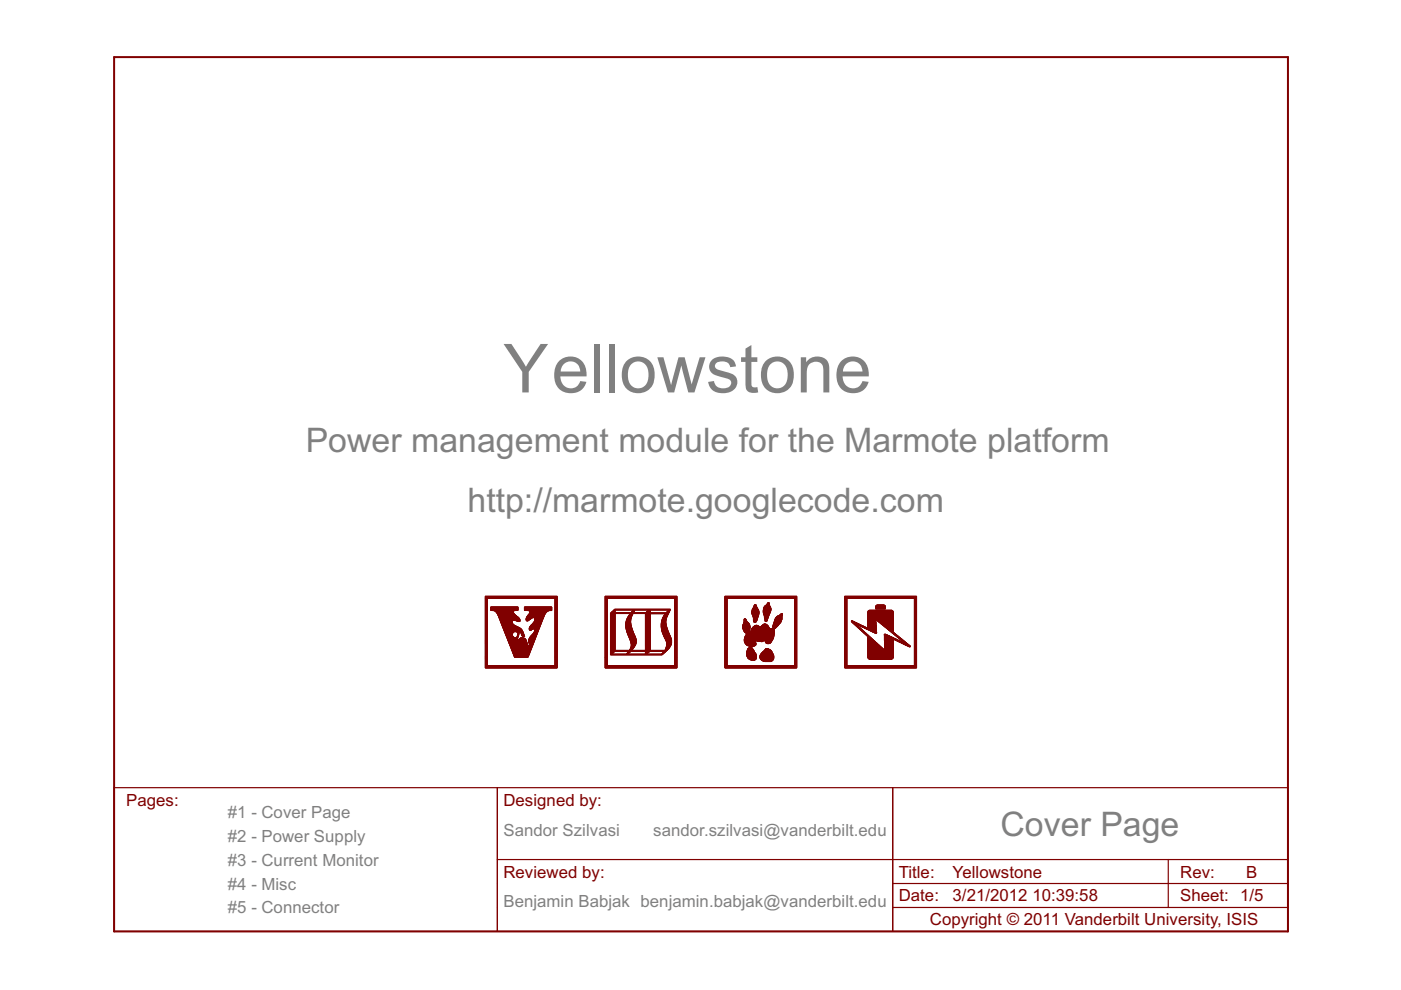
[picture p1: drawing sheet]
<svg xmlns="http://www.w3.org/2000/svg" width="297mm" height="210mm" viewBox="0 0 297 210" stroke-linecap="round" stroke-linejoin="round" font-family="sans-serif">
<defs><g id="words">
<text font-size="16" fill="#808080" x="106.7" y="83.2">Yellowstone</text>
<g font-size="8" fill="#808080">
<text x="64.8" y="95.9">Power management module for the Marmote platform</text>
<text x="99.1" y="108.6">http://marmote.googlecode.com</text>
<text x="212.1" y="177.2">Cover Page</text>
</g>
<g font-size="4" fill="#800000">
<text x="26.7" y="170.8">Pages:</text>
<text x="106.7" y="170.8">Designed by:</text>
<text x="106.7" y="186.1">Reviewed by:</text>
<text x="190.5" y="191.1">Date:</text>
<text x="190.5" y="186.1">Title:</text>
<text x="202" y="191.1">3/21/2012</text>
<text x="202" y="186.1">Yellowstone</text>
<text x="218.9" y="191.1">10:39:58</text>
<text x="250.2" y="191.1">Sheet: 1/5</text>
<text x="250.2" y="186.1">Rev:</text>
<text x="264.2" y="186.1">B</text>
<text x="197.1" y="196.2">Copyright © 2011 Vanderbilt University, ISIS</text>
</g>
<g font-size="4" fill="#808080">
<text x="48.3" y="173.4">#1 - Cover Page</text>
<text x="48.3" y="178.4">#2 - Power Supply</text>
<text x="106.7" y="177.2">Sandor Szilvasi</text>
<text x="138.5" y="177.2">sandor.szilvasi@vanderbilt.edu</text>
<text x="48.3" y="183.5">#3 - Current Monitor</text>
<text x="48.3" y="188.6">#4 - Misc</text>
<text x="48.3" y="193.7">#5 - Connector</text>
<text x="106.7" y="192.4">Benjamin Babjak benjamin.babjak@vanderbilt.edu</text>
</g>
</g></defs>
<path d="M24.2 12.1h248.9v185.4h-248.9z" fill="none" stroke="#800000" stroke-width=".42"/>
<path d="M24.2 167h248.9v30.5h-248.9zM105.5 167v30.5M189.3 167v30.5M105.5 182.2h167.6M189.3 192.4h83.8M189.3 187.3h83.8M247.7 182.2v10.2" fill="none" stroke="#800000" stroke-width=".25"/>
<g fill="#800000" stroke="#800000" stroke-width=".21">
<path d="M128.3 141.6h15.2z"/>
<path d="M128.3 141.5l15.2 .1z"/>
<path d="M128.3 141.5h15.2z"/>
<path d="M128.3 141.4l15.2 .1z"/>
<path d="M128.3 141.4h15.2z"/>
<path d="M128.3 141.3l15.2 .1z"/>
<path d="M128.3 141.3h15.2z"/>
<path d="M128.3 141.2l15.2 .1z"/>
<path d="M128.3 141.2h15.2z"/>
<path d="M128.3 141.1l.5 .1z"/>
<path d="M143.1 141.1l.4 .1z"/>
<path d="M128.3 141.1h.5z"/>
<path d="M143.1 141.1h.4z"/>
<path d="M128.3 141l.5 .1z"/>
<path d="M143.1 141l.4 .1z"/>
<path d="M128.3 141h.5z"/>
<path d="M143.1 141h.4z"/>
<path d="M128.3 140.9l.5 .1z"/>
<path d="M143.1 140.9l.4 .1z"/>
<path d="M128.3 140.9h.5z"/>
<path d="M143.1 140.9h.4z"/>
<path d="M128.3 140.8l.5 .1z"/>
<path d="M143.1 140.8l.4 .1z"/>
<path d="M128.3 140.8h.5z"/>
<path d="M143.1 140.8h.4z"/>
<path d="M128.3 140.7l.5 .1z"/>
<path d="M143.1 140.7l.4 .1z"/>
<path d="M128.3 140.7h.5z"/>
<path d="M143.1 140.7h.4z"/>
<path d="M128.3 140.6l.5 .1z"/>
<path d="M143.1 140.6l.4 .1z"/>
<path d="M128.3 140.6h.5z"/>
<path d="M143.1 140.6h.4z"/>
<path d="M128.3 140.5l.5 .1z"/>
<path d="M143.1 140.5l.4 .1z"/>
<path d="M128.3 140.5h.5z"/>
<path d="M143.1 140.5h.4z"/>
<path d="M128.3 140.4l.5 .1z"/>
<path d="M143.1 140.4l.4 .1z"/>
<path d="M128.3 140.4h.5z"/>
<path d="M143.1 140.4h.4z"/>
<path d="M128.3 140.3l.5 .1z"/>
<path d="M143.1 140.3l.4 .1z"/>
<path d="M128.3 140.3h.5z"/>
<path d="M143.1 140.3h.4z"/>
<path d="M128.3 140.2l.5 .1z"/>
<path d="M143.1 140.2l.4 .1z"/>
<path d="M128.3 140.2h.5z"/>
<path d="M143.1 140.2h.4z"/>
<path d="M128.3 140.1l.5 .1z"/>
<path d="M143.1 140.1l.4 .1z"/>
<path d="M128.3 140.1h.5z"/>
<path d="M143.1 140.1h.4z"/>
<path d="M128.3 140l.5 .1z"/>
<path d="M143.1 140l.4 .1z"/>
<path d="M128.3 140h.5z"/>
<path d="M143.1 140h.4z"/>
<path d="M128.3 139.9l.5 .1z"/>
<path d="M143.1 139.9l.4 .1z"/>
<path d="M128.3 139.9h.5z"/>
<path d="M143.1 139.9h.4z"/>
<path d="M128.3 139.8l.5 .1z"/>
<path d="M143.1 139.8l.4 .1z"/>
<path d="M128.3 139.8h.5z"/>
<path d="M143.1 139.8h.4z"/>
<path d="M128.3 139.7l.5 .1z"/>
<path d="M143.1 139.7l.4 .1z"/>
<path d="M128.3 139.7h.5z"/>
<path d="M143.1 139.7h.4z"/>
<path d="M128.3 139.6l.5 .1z"/>
<path d="M143.1 139.6l.4 .1z"/>
<path d="M128.3 139.6h.5z"/>
<path d="M143.1 139.6h.4z"/>
<path d="M128.3 139.5l.5 .1z"/>
<path d="M143.1 139.5l.4 .1z"/>
<path d="M128.3 139.5h.5z"/>
<path d="M143.1 139.5h.4z"/>
<path d="M128.3 139.4l.5 .1z"/>
<path d="M143.1 139.4l.4 .1z"/>
<path d="M128.3 139.4h.5z"/>
<path d="M143.1 139.4h.4z"/>
<path d="M128.3 139.3l.5 .1z"/>
<path d="M143.1 139.3l.4 .1z"/>
<path d="M128.3 139.3h.5z"/>
<path d="M143.1 139.3h.4z"/>
<path d="M128.3 139.2l.5 .1z"/>
<path d="M143.1 139.2l.4 .1z"/>
<path d="M128.3 139.2h.5z"/>
<path d="M143.1 139.2h.4z"/>
<path d="M128.3 139.1l.5 .1z"/>
<path d="M143.1 139.1l.4 .1z"/>
<path d="M128.3 139.1h.5z"/>
<path d="M143.1 139.1h.4z"/>
<path d="M128.3 139l.5 .1z"/>
<path d="M143.1 139l.4 .1z"/>
<path d="M128.3 139h.5z"/>
<path d="M143.1 139h.4z"/>
<path d="M128.3 138.9l.5 .1z"/>
<path d="M143.1 138.9l.4 .1z"/>
<path d="M128.3 138.9h.5z"/>
<path d="M143.1 138.9h.4z"/>
<path d="M128.3 138.8l.5 .1z"/>
<path d="M129.4 138.8l11 .1z"/>
<path d="M143.1 138.8l.4 .1z"/>
<path d="M128.3 138.8h.5z"/>
<path d="M129.4 138.8h11z"/>
<path d="M143.1 138.8h.4z"/>
<path d="M128.3 138.7l.5 .1z"/>
<path d="M129.4 138.7l11.1 .1z"/>
<path d="M143.1 138.7l.4 .1z"/>
<path d="M128.3 138.7h.5z"/>
<path d="M129.4 138.7h11.1z"/>
<path d="M143.1 138.7h.4z"/>
<path d="M128.3 138.6l.5 .1z"/>
<path d="M129.4 138.6l.4 .1z"/>
<path d="M132.9 138.6l.3 .1z"/>
<path d="M136.8 138.6l.3 .1z"/>
<path d="M140.3 138.6l.3 .1z"/>
<path d="M143.1 138.6l.4 .1z"/>
<path d="M128.3 138.6h.5z"/>
<path d="M129.4 138.6h.4z"/>
<path d="M132.9 138.6h.3z"/>
<path d="M136.8 138.6h.4z"/>
<path d="M140.3 138.6h.4z"/>
<path d="M143.1 138.6h.4z"/>
<path d="M129.4 138.6h.5z"/>
<path d="M140.4 138.6h.3z"/>
<path d="M128.3 138.5l.5 .1z"/>
<path d="M129.4 138.5l.5 .1z"/>
<path d="M132.9 138.5l.4 .1z"/>
<path d="M136.8 138.5l.5 .1z"/>
<path d="M140.4 138.5l.3 .1z"/>
<path d="M143.1 138.5l.4 .1z"/>
<path d="M128.3 138.5h.5z"/>
<path d="M129.4 138.5h.5z"/>
<path d="M132.9 138.5h.4z"/>
<path d="M136.8 138.5h.5z"/>
<path d="M140.4 138.5h.4z"/>
<path d="M143.1 138.5h.4z"/>
<path d="M128.3 138.4l.5 .1z"/>
<path d="M129.4 138.4l.6 .1z"/>
<path d="M133 138.4l.4 .1z"/>
<path d="M136.8 138.4l.6 .1z"/>
<path d="M140.5 138.4l.3 .1z"/>
<path d="M143.1 138.4l.4 .1z"/>
<path d="M128.3 138.4h.5z"/>
<path d="M129.4 138.4h.6z"/>
<path d="M133 138.4h.4z"/>
<path d="M136.8 138.4h.6z"/>
<path d="M140.5 138.4h.4z"/>
<path d="M143.1 138.4h.4z"/>
<path d="M128.3 138.3l.5 .1z"/>
<path d="M129.4 138.3l.7 .1z"/>
<path d="M133.1 138.3l.4 .1z"/>
<path d="M136.8 138.3l.7 .1z"/>
<path d="M140.6 138.3l.3 .1z"/>
<path d="M143.1 138.3l.4 .1z"/>
<path d="M128.3 138.3h.5z"/>
<path d="M129.4 138.3h.7z"/>
<path d="M133.1 138.3h.4z"/>
<path d="M136.8 138.3h.7z"/>
<path d="M140.6 138.3h.4z"/>
<path d="M143.1 138.3h.4z"/>
<path d="M129.4 138.3h.8z"/>
<path d="M136.8 138.3h.8z"/>
<path d="M140.7 138.3h.3z"/>
<path d="M128.3 138.2l.5 .1z"/>
<path d="M129.4 138.2l.8 .1z"/>
<path d="M133.2 138.2l.4 .1z"/>
<path d="M136.8 138.2l.8 .1z"/>
<path d="M140.7 138.2l.4 .1z"/>
<path d="M143.1 138.2l.4 .1z"/>
<path d="M128.3 138.2h.5z"/>
<path d="M129.4 138.2h.8z"/>
<path d="M133.2 138.2h.5z"/>
<path d="M136.8 138.2h.9z"/>
<path d="M140.7 138.2h.4z"/>
<path d="M143.1 138.2h.4z"/>
<path d="M128.3 138.1l.5 .1z"/>
<path d="M129.4 138.1l.9 .1z"/>
<path d="M133.2 138.1l.5 .1z"/>
<path d="M136.8 138.1l.9 .1z"/>
<path d="M140.8 138.1l.4 .1z"/>
<path d="M143.1 138.1l.4 .1z"/>
<path d="M128.3 138.1h.5z"/>
<path d="M129.4 138.1h.9z"/>
<path d="M133.2 138.1h.6z"/>
<path d="M136.8 138.1h1z"/>
<path d="M140.8 138.1h.4z"/>
<path d="M143.1 138.1h.4z"/>
<path d="M128.3 138l.5 .1z"/>
<path d="M129.4 138l1 .1z"/>
<path d="M133.3 138l.5 .1z"/>
<path d="M136.8 138l1 .1z"/>
<path d="M140.8 138l.4 .1z"/>
<path d="M143.1 138l.4 .1z"/>
<path d="M128.3 138h.5z"/>
<path d="M129.4 138h11.9z"/>
<path d="M143.1 138h.4z"/>
<path d="M128.3 137.9l.5 .1z"/>
<path d="M129.4 137.9l12 .1z"/>
<path d="M143.1 137.9l.4 .1z"/>
<path d="M128.3 137.9h.5z"/>
<path d="M129.4 137.9h12.1z"/>
<path d="M143.1 137.9h.4z"/>
<path d="M128.3 137.8l.5 .1z"/>
<path d="M129.4 137.8l1 .1z"/>
<path d="M133.5 137.8l.5 .1z"/>
<path d="M136.8 137.8l1.1 .1z"/>
<path d="M141 137.8l.5 .1z"/>
<path d="M143.1 137.8l.4 .1z"/>
<path d="M128.3 137.8h.5z"/>
<path d="M129.4 137.8h1z"/>
<path d="M133.5 137.8h.5z"/>
<path d="M136.8 137.8h1.1z"/>
<path d="M141 137.8h.5z"/>
<path d="M143.1 137.8h.4z"/>
<path d="M128.3 137.7l.5 .1z"/>
<path d="M129.4 137.7l1 .1z"/>
<path d="M133.5 137.7l.5 .1z"/>
<path d="M136.8 137.7l1.1 .1z"/>
<path d="M141 137.7l.6 .1z"/>
<path d="M143.1 137.7l.4 .1z"/>
<path d="M128.3 137.7h.5z"/>
<path d="M129.4 137.7h1z"/>
<path d="M133.6 137.7h.5z"/>
<path d="M136.8 137.7h1.1z"/>
<path d="M141.1 137.7h.5z"/>
<path d="M143.1 137.7h.4z"/>
<path d="M128.3 137.6l.5 .1z"/>
<path d="M129.4 137.6l1 .1z"/>
<path d="M133.6 137.6l.5 .1z"/>
<path d="M136.8 137.6l1.1 .1z"/>
<path d="M141.1 137.6l.6 .1z"/>
<path d="M143.1 137.6l.4 .1z"/>
<path d="M128.3 137.6h.5z"/>
<path d="M129.4 137.6h1z"/>
<path d="M133.6 137.6h.6z"/>
<path d="M136.8 137.6h1.1z"/>
<path d="M141.1 137.6h.6z"/>
<path d="M143.1 137.6h.4z"/>
<path d="M128.3 137.5l.5 .1z"/>
<path d="M129.4 137.5l1 .1z"/>
<path d="M133.6 137.5l.6 .1z"/>
<path d="M136.8 137.5l1.1 .1z"/>
<path d="M141.1 137.5l.7 .1z"/>
<path d="M143.1 137.5l.4 .1z"/>
<path d="M128.3 137.5h.5z"/>
<path d="M129.4 137.5h1z"/>
<path d="M133.7 137.5h.5z"/>
<path d="M136.8 137.5h1.1z"/>
<path d="M141.1 137.5h.7z"/>
<path d="M143.1 137.5h.4z"/>
<path d="M133.7 137.5h.6z"/>
<path d="M141.2 137.5h.6z"/>
<path d="M128.3 137.4l.5 .1z"/>
<path d="M129.4 137.4l1 .1z"/>
<path d="M133.7 137.4l.6 .1z"/>
<path d="M136.8 137.4l1.1 .1z"/>
<path d="M141.2 137.4l.7 .1z"/>
<path d="M143.1 137.4l.4 .1z"/>
<path d="M128.3 137.4h.5z"/>
<path d="M129.4 137.4h1z"/>
<path d="M133.7 137.4h.6z"/>
<path d="M136.8 137.4h1.1z"/>
<path d="M141.2 137.4h.7z"/>
<path d="M143.1 137.4h.4z"/>
<path d="M128.3 137.3l.5 .1z"/>
<path d="M129.4 137.3l1 .1z"/>
<path d="M133.8 137.3l.5 .1z"/>
<path d="M136.8 137.3l1.1 .1z"/>
<path d="M141.2 137.3l.7 .1z"/>
<path d="M143.1 137.3l.4 .1z"/>
<path d="M128.3 137.3h.5z"/>
<path d="M129.4 137.3h1z"/>
<path d="M133.8 137.3h.6z"/>
<path d="M136.8 137.3h1.1z"/>
<path d="M141.2 137.3h.8z"/>
<path d="M143.1 137.3h.4z"/>
<path d="M128.3 137.2l.5 .1z"/>
<path d="M129.4 137.2l1 .1z"/>
<path d="M133.8 137.2l.6 .1z"/>
<path d="M136.8 137.2l1.1 .1z"/>
<path d="M141.2 137.2l.8 .1z"/>
<path d="M143.1 137.2l.4 .1z"/>
<path d="M128.3 137.2h.5z"/>
<path d="M129.4 137.2h1z"/>
<path d="M133.8 137.2h.6z"/>
<path d="M136.8 137.2h1.1z"/>
<path d="M141.2 137.2h.8z"/>
<path d="M143.1 137.2h.4z"/>
<path d="M133.8 137.2h.7z"/>
<path d="M128.3 137.1l.5 .1z"/>
<path d="M129.4 137.1l1 .1z"/>
<path d="M133.8 137.1l.7 .1z"/>
<path d="M136.8 137.1l1.1 .1z"/>
<path d="M141.3 137.1l.7 .1z"/>
<path d="M143.1 137.1l.4 .1z"/>
<path d="M128.3 137.1h.5z"/>
<path d="M129.4 137.1h1z"/>
<path d="M133.8 137.1h.7z"/>
<path d="M136.8 137.1h1.1z"/>
<path d="M141.3 137.1h.8z"/>
<path d="M143.1 137.1h.4z"/>
<path d="M128.3 137l.5 .1z"/>
<path d="M129.4 137l1 .1z"/>
<path d="M133.8 137l.8 .1z"/>
<path d="M136.8 137l1.1 .1z"/>
<path d="M141.3 137l.8 .1z"/>
<path d="M143.1 137l.4 .1z"/>
<path d="M128.3 137h.5z"/>
<path d="M129.4 137h1z"/>
<path d="M133.8 137h.8z"/>
<path d="M136.8 137h1.1z"/>
<path d="M141.3 137h.8z"/>
<path d="M143.1 137h.4z"/>
<path d="M128.3 136.9l.5 .1z"/>
<path d="M129.4 136.9l1 .1z"/>
<path d="M133.8 136.9l.8 .1z"/>
<path d="M136.8 136.9l1.1 .1z"/>
<path d="M141.3 136.9l.9 .1z"/>
<path d="M143.1 136.9l.4 .1z"/>
<path d="M128.3 136.9h.5z"/>
<path d="M129.4 136.9h1z"/>
<path d="M133.8 136.9h.8z"/>
<path d="M136.8 136.9h1.1z"/>
<path d="M141.3 136.9h.9z"/>
<path d="M143.1 136.9h.4z"/>
<path d="M128.3 136.8l.5 .1z"/>
<path d="M129.4 136.8l1 .1z"/>
<path d="M133.8 136.8l.9 .1z"/>
<path d="M136.8 136.8l1.1 .1z"/>
<path d="M141.3 136.8l.9 .1z"/>
<path d="M143.1 136.8l.4 .1z"/>
<path d="M128.3 136.8h.5z"/>
<path d="M129.4 136.8h1z"/>
<path d="M133.8 136.8h.9z"/>
<path d="M136.8 136.8h1.1z"/>
<path d="M141.3 136.8h1z"/>
<path d="M143.1 136.8h.4z"/>
<path d="M128.3 136.7l.5 .1z"/>
<path d="M129.4 136.7l1 .1z"/>
<path d="M133.8 136.7l.9 .1z"/>
<path d="M136.8 136.7l1.1 .1z"/>
<path d="M141.4 136.7l.9 .1z"/>
<path d="M143.1 136.7l.4 .1z"/>
<path d="M128.3 136.7h.5z"/>
<path d="M129.4 136.7h1z"/>
<path d="M133.8 136.7h.9z"/>
<path d="M136.8 136.7h1.1z"/>
<path d="M141.4 136.7h.9z"/>
<path d="M143.1 136.7h.4z"/>
<path d="M133.8 136.7h1z"/>
<path d="M128.3 136.6l.5 .1z"/>
<path d="M129.4 136.6l1 .1z"/>
<path d="M133.8 136.6l1 .1z"/>
<path d="M136.8 136.6l1.1 .1z"/>
<path d="M141.4 136.6l.9 .1z"/>
<path d="M143.1 136.6l.4 .1z"/>
<path d="M128.3 136.6h.5z"/>
<path d="M129.4 136.6h1z"/>
<path d="M133.8 136.6h1z"/>
<path d="M136.8 136.6h1.1z"/>
<path d="M141.4 136.6h.9z"/>
<path d="M143.1 136.6h.4z"/>
<path d="M128.3 136.5l.5 .1z"/>
<path d="M129.4 136.5l1 .1z"/>
<path d="M133.8 136.5l1 .1z"/>
<path d="M136.8 136.5l1.1 .1z"/>
<path d="M141.4 136.5l.9 .1z"/>
<path d="M143.1 136.5l.4 .1z"/>
<path d="M128.3 136.5h.5z"/>
<path d="M129.4 136.5h1z"/>
<path d="M133.8 136.5h1z"/>
<path d="M136.8 136.5h1.1z"/>
<path d="M141.4 136.5h.9z"/>
<path d="M143.1 136.5h.4z"/>
<path d="M128.3 136.4l.5 .1z"/>
<path d="M129.4 136.4l1 .1z"/>
<path d="M133.8 136.4l1.1 .1z"/>
<path d="M136.8 136.4l1.1 .1z"/>
<path d="M141.4 136.4l.9 .1z"/>
<path d="M143.1 136.4l.4 .1z"/>
<path d="M128.3 136.4h.5z"/>
<path d="M129.4 136.4h1z"/>
<path d="M133.8 136.4h1.1z"/>
<path d="M136.8 136.4h1.1z"/>
<path d="M141.4 136.4h.9z"/>
<path d="M143.1 136.4h.4z"/>
<path d="M141.4 136.4h1z"/>
<path d="M128.3 136.3l.5 .1z"/>
<path d="M129.4 136.3l1 .1z"/>
<path d="M133.8 136.3l1.1 .1z"/>
<path d="M136.8 136.3l1.1 .1z"/>
<path d="M141.4 136.3l1 .1z"/>
<path d="M143.1 136.3l.4 .1z"/>
<path d="M128.3 136.3h.5z"/>
<path d="M129.4 136.3h1z"/>
<path d="M133.8 136.3h1.1z"/>
<path d="M136.8 136.3h1.1z"/>
<path d="M141.4 136.3h1z"/>
<path d="M143.1 136.3h.4z"/>
<path d="M128.3 136.2l.5 .1z"/>
<path d="M129.4 136.2l1 .1z"/>
<path d="M133.8 136.2l1.1 .1z"/>
<path d="M136.8 136.2l1.1 .1z"/>
<path d="M141.3 136.2l1.1 .1z"/>
<path d="M143.1 136.2l.4 .1z"/>
<path d="M128.3 136.2h.5z"/>
<path d="M129.4 136.2h1z"/>
<path d="M133.8 136.2h1.1z"/>
<path d="M136.8 136.2h1.1z"/>
<path d="M141.3 136.2h1.1z"/>
<path d="M143.1 136.2h.4z"/>
<path d="M128.3 136.1l.5 .1z"/>
<path d="M129.4 136.1l1 .1z"/>
<path d="M133.8 136.1l1.1 .1z"/>
<path d="M136.8 136.1l1.1 .1z"/>
<path d="M141.3 136.1l1.1 .1z"/>
<path d="M143.1 136.1l.4 .1z"/>
<path d="M128.3 136.1h.5z"/>
<path d="M129.4 136.1h1z"/>
<path d="M133.8 136.1h1.1z"/>
<path d="M136.8 136.1h1.1z"/>
<path d="M141.3 136.1h1.1z"/>
<path d="M143.1 136.1h.4z"/>
<path d="M133.7 136.1h1.2z"/>
<path d="M128.3 136l.5 .1z"/>
<path d="M129.4 136l1 .1z"/>
<path d="M133.7 136l1.2 .1z"/>
<path d="M136.8 136l1.1 .1z"/>
<path d="M141.3 136l1.1 .1z"/>
<path d="M143.1 136l.4 .1z"/>
<path d="M128.3 136h.5z"/>
<path d="M129.4 136h1z"/>
<path d="M133.7 136h1.2z"/>
<path d="M136.8 136h1.1z"/>
<path d="M141.3 136h1.1z"/>
<path d="M143.1 136h.4z"/>
<path d="M128.3 135.9l.5 .1z"/>
<path d="M129.4 135.9l1 .1z"/>
<path d="M133.7 135.9l1.2 .1z"/>
<path d="M136.8 135.9l1.1 .1z"/>
<path d="M141.2 135.9l1.2 .1z"/>
<path d="M143.1 135.9l.4 .1z"/>
<path d="M128.3 135.9h.5z"/>
<path d="M129.4 135.9h1z"/>
<path d="M133.7 135.9h1.2z"/>
<path d="M136.8 135.9h1.1z"/>
<path d="M141.2 135.9h1.2z"/>
<path d="M143.1 135.9h.4z"/>
<path d="M128.3 135.8l.5 .1z"/>
<path d="M129.4 135.8l1 .1z"/>
<path d="M133.7 135.8l1.2 .1z"/>
<path d="M136.8 135.8l1.1 .1z"/>
<path d="M141.2 135.8l1.2 .1z"/>
<path d="M143.1 135.8l.4 .1z"/>
<path d="M128.3 135.8h.5z"/>
<path d="M129.4 135.8h1z"/>
<path d="M133.6 135.8h1.3z"/>
<path d="M136.8 135.8h1.1z"/>
<path d="M141.2 135.8h1.2z"/>
<path d="M143.1 135.8h.4z"/>
<path d="M128.3 135.7l.5 .1z"/>
<path d="M129.4 135.7l1 .1z"/>
<path d="M133.6 135.7l1.3 .1z"/>
<path d="M136.8 135.7l1.1 .1z"/>
<path d="M141.2 135.7l1.2 .1z"/>
<path d="M143.1 135.7l.4 .1z"/>
<path d="M128.3 135.7h.5z"/>
<path d="M129.4 135.7h1z"/>
<path d="M133.6 135.7h1.3z"/>
<path d="M136.8 135.7h1.1z"/>
<path d="M141.2 135.7h1.2z"/>
<path d="M143.1 135.7h.4z"/>
<path d="M128.3 135.6l.5 .1z"/>
<path d="M129.4 135.6l1 .1z"/>
<path d="M133.6 135.6l1.3 .1z"/>
<path d="M136.8 135.6l1.1 .1z"/>
<path d="M141.1 135.6l1.3 .1z"/>
<path d="M143.1 135.6l.4 .1z"/>
<path d="M128.3 135.6h.5z"/>
<path d="M129.4 135.6h1z"/>
<path d="M133.6 135.6h1.3z"/>
<path d="M136.8 135.6h1.1z"/>
<path d="M141.1 135.6h1.2z"/>
<path d="M143.1 135.6h.4z"/>
<path d="M133.5 135.6h1.4z"/>
<path d="M128.3 135.5l.5 .1z"/>
<path d="M129.4 135.5l1 .1z"/>
<path d="M133.5 135.5l1.4 .1z"/>
<path d="M136.8 135.5l1.1 .1z"/>
<path d="M141.1 135.5l1.2 .1z"/>
<path d="M143.1 135.5l.4 .1z"/>
<path d="M128.3 135.5h.5z"/>
<path d="M129.4 135.5h1z"/>
<path d="M133.5 135.5h1.4z"/>
<path d="M136.8 135.5h1.1z"/>
<path d="M141 135.5h1.3z"/>
<path d="M143.1 135.5h.4z"/>
<path d="M128.3 135.4l.5 .1z"/>
<path d="M129.4 135.4l1 .1z"/>
<path d="M133.5 135.4l1.4 .1z"/>
<path d="M136.8 135.4l1.1 .1z"/>
<path d="M141 135.4l1.3 .1z"/>
<path d="M143.1 135.4l.4 .1z"/>
<path d="M128.3 135.4h.5z"/>
<path d="M129.4 135.4h1z"/>
<path d="M133.5 135.4h1.3z"/>
<path d="M136.8 135.4h1.1z"/>
<path d="M141 135.4h1.3z"/>
<path d="M143.1 135.4h.4z"/>
<path d="M128.3 135.3l.5 .1z"/>
<path d="M129.4 135.3l1 .1z"/>
<path d="M133.5 135.3l1.3 .1z"/>
<path d="M136.8 135.3l1.1 .1z"/>
<path d="M141 135.3l1.3 .1z"/>
<path d="M143.1 135.3l.4 .1z"/>
<path d="M128.3 135.3h.5z"/>
<path d="M129.4 135.3h1z"/>
<path d="M133.5 135.3h1.3z"/>
<path d="M136.8 135.3h1.1z"/>
<path d="M140.9 135.3h1.4z"/>
<path d="M143.1 135.3h.4z"/>
<path d="M133.4 135.3h1.4z"/>
<path d="M128.3 135.2l.5 .1z"/>
<path d="M129.4 135.2l1 .1z"/>
<path d="M133.4 135.2l1.4 .1z"/>
<path d="M136.8 135.2l1.1 .1z"/>
<path d="M140.9 135.2l1.4 .1z"/>
<path d="M143.1 135.2l.4 .1z"/>
<path d="M128.3 135.2h.5z"/>
<path d="M129.4 135.2h1z"/>
<path d="M133.4 135.2h1.4z"/>
<path d="M136.8 135.2h1.1z"/>
<path d="M140.9 135.2h1.3z"/>
<path d="M143.1 135.2h.4z"/>
<path d="M128.3 135.1l.5 .1z"/>
<path d="M129.4 135.1l1 .1z"/>
<path d="M133.4 135.1l1.3 .1z"/>
<path d="M136.8 135.1l1.1 .1z"/>
<path d="M140.9 135.1l1.3 .1z"/>
<path d="M143.1 135.1l.4 .1z"/>
<path d="M128.3 135.1h.5z"/>
<path d="M129.4 135.1h1z"/>
<path d="M133.4 135.1h1.3z"/>
<path d="M136.8 135.1h1.1z"/>
<path d="M140.9 135.1h1.3z"/>
<path d="M143.1 135.1h.4z"/>
<path d="M128.3 135l.5 .1z"/>
<path d="M129.4 135l1 .1z"/>
<path d="M133.3 135l1.4 .1z"/>
<path d="M136.8 135l1.1 .1z"/>
<path d="M140.8 135l1.4 .1z"/>
<path d="M143.1 135l.4 .1z"/>
<path d="M128.3 135h.5z"/>
<path d="M129.4 135h1z"/>
<path d="M133.3 135h1.4z"/>
<path d="M136.8 135h1.1z"/>
<path d="M140.8 135h1.4z"/>
<path d="M143.1 135h.4z"/>
<path d="M140.8 135h1.3z"/>
<path d="M128.3 134.9l.5 .1z"/>
<path d="M129.4 134.9l1 .1z"/>
<path d="M133.3 134.9l1.3 .1z"/>
<path d="M136.8 134.9l1.1 .1z"/>
<path d="M140.8 134.9l1.3 .1z"/>
<path d="M143.1 134.9l.4 .1z"/>
<path d="M128.3 134.9h.5z"/>
<path d="M129.4 134.9h1z"/>
<path d="M133.2 134.9h1.4z"/>
<path d="M136.8 134.9h1.1z"/>
<path d="M140.7 134.9h1.4z"/>
<path d="M143.1 134.9h.4z"/>
<path d="M128.3 134.8l.5 .1z"/>
<path d="M129.4 134.8l1 .1z"/>
<path d="M133.2 134.8l1.4 .1z"/>
<path d="M136.8 134.8l1.1 .1z"/>
<path d="M140.7 134.8l1.4 .1z"/>
<path d="M143.1 134.8l.4 .1z"/>
<path d="M128.3 134.8h.5z"/>
<path d="M129.4 134.8h1z"/>
<path d="M133.2 134.8h1.4z"/>
<path d="M136.8 134.8h1.1z"/>
<path d="M140.7 134.8h1.4z"/>
<path d="M143.1 134.8h.4z"/>
<path d="M128.3 134.7l.5 .1z"/>
<path d="M129.4 134.7l1 .1z"/>
<path d="M133.2 134.7l1.4 .1z"/>
<path d="M136.8 134.7l1.1 .1z"/>
<path d="M140.7 134.7l1.3 .1z"/>
<path d="M143.1 134.7l.4 .1z"/>
<path d="M128.3 134.7h.5z"/>
<path d="M129.4 134.7h1z"/>
<path d="M133.2 134.7h1.4z"/>
<path d="M136.8 134.7h1.1z"/>
<path d="M140.7 134.7h1.3z"/>
<path d="M143.1 134.7h.4z"/>
<path d="M128.3 134.6l.5 .1z"/>
<path d="M129.4 134.6l1 .1z"/>
<path d="M133.2 134.6l1.3 .1z"/>
<path d="M136.8 134.6l1.1 .1z"/>
<path d="M140.7 134.6l1.3 .1z"/>
<path d="M143.1 134.6l.4 .1z"/>
<path d="M128.3 134.6h.5z"/>
<path d="M129.4 134.6h1z"/>
<path d="M133.2 134.6h1.3z"/>
<path d="M136.8 134.6h1.1z"/>
<path d="M140.6 134.6h1.4z"/>
<path d="M143.1 134.6h.4z"/>
<path d="M128.3 134.5l.5 .1z"/>
<path d="M129.4 134.5l1 .1z"/>
<path d="M133.1 134.5l1.4 .1z"/>
<path d="M136.8 134.5l1.1 .1z"/>
<path d="M140.6 134.5l1.4 .1z"/>
<path d="M143.1 134.5l.4 .1z"/>
<path d="M128.3 134.5h.5z"/>
<path d="M129.4 134.5h1z"/>
<path d="M133.1 134.5h1.4z"/>
<path d="M136.8 134.5h1.1z"/>
<path d="M140.6 134.5h1.3z"/>
<path d="M143.1 134.5h.4z"/>
<path d="M133.1 134.5h1.3z"/>
<path d="M128.3 134.4l.5 .1z"/>
<path d="M129.4 134.4l1 .1z"/>
<path d="M133.1 134.4l1.3 .1z"/>
<path d="M136.8 134.4l1.1 .1z"/>
<path d="M140.6 134.4l1.3 .1z"/>
<path d="M143.1 134.4l.4 .1z"/>
<path d="M128.3 134.4h.5z"/>
<path d="M129.4 134.4h1z"/>
<path d="M133.1 134.4h1.3z"/>
<path d="M136.8 134.4h1.1z"/>
<path d="M140.5 134.4h1.4z"/>
<path d="M143.1 134.4h.4z"/>
<path d="M128.3 134.3l.5 .1z"/>
<path d="M129.4 134.3l1 .1z"/>
<path d="M133 134.3l1.4 .1z"/>
<path d="M136.8 134.3l1.1 .1z"/>
<path d="M140.5 134.3l1.4 .1z"/>
<path d="M143.1 134.3l.4 .1z"/>
<path d="M128.3 134.3h.5z"/>
<path d="M129.4 134.3h1z"/>
<path d="M133 134.3h1.4z"/>
<path d="M136.8 134.3h1.1z"/>
<path d="M140.5 134.3h1.3z"/>
<path d="M143.1 134.3h.4z"/>
<path d="M128.3 134.2l.5 .1z"/>
<path d="M129.4 134.2l1 .1z"/>
<path d="M133 134.2l1.3 .1z"/>
<path d="M136.8 134.2l1.1 .1z"/>
<path d="M140.5 134.2l1.3 .1z"/>
<path d="M143.1 134.2l.4 .1z"/>
<path d="M128.3 134.2h.5z"/>
<path d="M129.4 134.2h1z"/>
<path d="M133 134.2h1.3z"/>
<path d="M136.8 134.2h1.1z"/>
<path d="M140.5 134.2h1.3z"/>
<path d="M143.1 134.2h.4z"/>
<path d="M128.3 134.1l.5 .1z"/>
<path d="M129.4 134.1l1 .1z"/>
<path d="M132.9 134.1l1.4 .1z"/>
<path d="M136.8 134.1l1.1 .1z"/>
<path d="M140.4 134.1l1.4 .1z"/>
<path d="M143.1 134.1l.4 .1z"/>
<path d="M128.3 134.1h.5z"/>
<path d="M129.4 134.1h1z"/>
<path d="M132.9 134.1h1.4z"/>
<path d="M136.8 134.1h1.1z"/>
<path d="M140.4 134.1h1.4z"/>
<path d="M143.1 134.1h.4z"/>
<path d="M128.3 134l.5 .1z"/>
<path d="M129.4 134l1 .1z"/>
<path d="M132.9 134l1.4 .1z"/>
<path d="M136.8 134l1.1 .1z"/>
<path d="M140.4 134l1.4 .1z"/>
<path d="M143.1 134l.4 .1z"/>
<path d="M128.3 134h.5z"/>
<path d="M129.4 134h1z"/>
<path d="M132.9 134h1.4z"/>
<path d="M136.8 134h1.1z"/>
<path d="M140.4 134h1.3z"/>
<path d="M143.1 134h.4z"/>
<path d="M128.3 133.9l.5 .1z"/>
<path d="M129.4 133.9l1 .1z"/>
<path d="M132.9 133.9l1.4 .1z"/>
<path d="M136.8 133.9l1.1 .1z"/>
<path d="M140.4 133.9l1.3 .1z"/>
<path d="M143.1 133.9l.4 .1z"/>
<path d="M128.3 133.9h.5z"/>
<path d="M129.4 133.9h1z"/>
<path d="M132.9 133.9h1.3z"/>
<path d="M136.8 133.9h1.1z"/>
<path d="M140.4 133.9h1.3z"/>
<path d="M143.1 133.9h.4z"/>
<path d="M128.3 133.8l.5 .1z"/>
<path d="M129.4 133.8l1 .1z"/>
<path d="M132.9 133.8l1.3 .1z"/>
<path d="M136.8 133.8l1.1 .1z"/>
<path d="M140.4 133.8l1.3 .1z"/>
<path d="M143.1 133.8l.4 .1z"/>
<path d="M128.3 133.8h.5z"/>
<path d="M129.4 133.8h1z"/>
<path d="M132.9 133.8h1.3z"/>
<path d="M136.8 133.8h1.1z"/>
<path d="M140.4 133.8h1.2z"/>
<path d="M143.1 133.8h.4z"/>
<path d="M128.3 133.7l.5 .1z"/>
<path d="M129.4 133.7l1 .1z"/>
<path d="M132.9 133.7l1.3 .1z"/>
<path d="M136.8 133.7l1.1 .1z"/>
<path d="M140.3 133.7l1.3 .1z"/>
<path d="M143.1 133.7l.4 .1z"/>
<path d="M128.3 133.7h.5z"/>
<path d="M129.4 133.7h1z"/>
<path d="M132.8 133.7h1.3z"/>
<path d="M136.8 133.7h1.1z"/>
<path d="M140.3 133.7h1.3z"/>
<path d="M143.1 133.7h.4z"/>
<path d="M128.3 133.6l.5 .1z"/>
<path d="M129.4 133.6l1 .1z"/>
<path d="M132.8 133.6l1.3 .1z"/>
<path d="M136.8 133.6l1.1 .1z"/>
<path d="M140.3 133.6l1.3 .1z"/>
<path d="M143.1 133.6l.4 .1z"/>
<path d="M128.3 133.6h.5z"/>
<path d="M129.4 133.6h1z"/>
<path d="M132.8 133.6h1.3z"/>
<path d="M136.8 133.6h1.1z"/>
<path d="M140.3 133.6h1.3z"/>
<path d="M143.1 133.6h.4z"/>
<path d="M128.3 133.5l.5 .1z"/>
<path d="M129.4 133.5l1 .1z"/>
<path d="M132.8 133.5l1.3 .1z"/>
<path d="M136.8 133.5l1.1 .1z"/>
<path d="M140.3 133.5l1.2 .1z"/>
<path d="M143.1 133.5l.4 .1z"/>
<path d="M128.3 133.5h.5z"/>
<path d="M129.4 133.5h1z"/>
<path d="M132.8 133.5h1.3z"/>
<path d="M136.8 133.5h1.1z"/>
<path d="M140.3 133.5h1.2z"/>
<path d="M143.1 133.5h.4z"/>
<path d="M128.3 133.4l.5 .1z"/>
<path d="M129.4 133.4l1 .1z"/>
<path d="M132.8 133.4l1.2 .1z"/>
<path d="M136.8 133.4l1.1 .1z"/>
<path d="M140.3 133.4l1.2 .1z"/>
<path d="M143.1 133.4l.4 .1z"/>
<path d="M128.3 133.4h.5z"/>
<path d="M129.4 133.4h1z"/>
<path d="M132.8 133.4h1.2z"/>
<path d="M136.8 133.4h1.1z"/>
<path d="M140.3 133.4h1.2z"/>
<path d="M143.1 133.4h.4z"/>
<path d="M128.3 133.3l.5 .1z"/>
<path d="M129.4 133.3l1 .1z"/>
<path d="M132.7 133.3l1.3 .1z"/>
<path d="M136.8 133.3l1.1 .1z"/>
<path d="M140.3 133.3l1.2 .1z"/>
<path d="M143.1 133.3l.4 .1z"/>
<path d="M128.3 133.3h.5z"/>
<path d="M129.4 133.3h1z"/>
<path d="M132.7 133.3h1.3z"/>
<path d="M136.8 133.3h1.1z"/>
<path d="M140.2 133.3h1.3z"/>
<path d="M143.1 133.3h.4z"/>
<path d="M128.3 133.2l.5 .1z"/>
<path d="M129.4 133.2l1 .1z"/>
<path d="M132.7 133.2l1.3 .1z"/>
<path d="M136.8 133.2l1.1 .1z"/>
<path d="M140.2 133.2l1.3 .1z"/>
<path d="M143.1 133.2l.4 .1z"/>
<path d="M128.3 133.2h.5z"/>
<path d="M129.4 133.2h1z"/>
<path d="M132.7 133.2h1.3z"/>
<path d="M136.8 133.2h1.1z"/>
<path d="M140.2 133.2h1.2z"/>
<path d="M143.1 133.2h.4z"/>
<path d="M128.3 133.1l.5 .1z"/>
<path d="M129.4 133.1l1 .1z"/>
<path d="M132.7 133.1l1.3 .1z"/>
<path d="M136.8 133.1l1.1 .1z"/>
<path d="M140.2 133.1l1.2 .1z"/>
<path d="M143.1 133.1l.4 .1z"/>
<path d="M128.3 133.1h.5z"/>
<path d="M129.4 133.1h1z"/>
<path d="M132.7 133.1h1.3z"/>
<path d="M136.8 133.1h1.1z"/>
<path d="M140.2 133.1h1.2z"/>
<path d="M143.1 133.1h.4z"/>
<path d="M132.7 133.1h1.2z"/>
<path d="M128.3 133l.5 .1z"/>
<path d="M129.4 133l1 .1z"/>
<path d="M132.7 133l1.2 .1z"/>
<path d="M136.8 133l1.1 .1z"/>
<path d="M140.2 133l1.2 .1z"/>
<path d="M143.1 133l.4 .1z"/>
<path d="M128.3 133h.5z"/>
<path d="M129.4 133h1z"/>
<path d="M132.7 133h1.2z"/>
<path d="M136.8 133h1.1z"/>
<path d="M140.2 133h1.2z"/>
<path d="M143.1 133h.4z"/>
<path d="M128.3 132.9l.5 .1z"/>
<path d="M129.4 132.9l1 .1z"/>
<path d="M132.7 132.9l1.2 .1z"/>
<path d="M136.8 132.9l1.1 .1z"/>
<path d="M140.2 132.9l1.2 .1z"/>
<path d="M143.1 132.9l.4 .1z"/>
<path d="M128.3 132.9h.5z"/>
<path d="M129.4 132.9h1z"/>
<path d="M132.7 132.9h1.2z"/>
<path d="M136.8 132.9h1.1z"/>
<path d="M140.2 132.9h1.1z"/>
<path d="M143.1 132.9h.4z"/>
<path d="M128.3 132.8l.5 .1z"/>
<path d="M129.4 132.8l1 .1z"/>
<path d="M132.7 132.8l1.2 .1z"/>
<path d="M136.8 132.8l1.1 .1z"/>
<path d="M140.2 132.8l1.1 .1z"/>
<path d="M143.1 132.8l.4 .1z"/>
<path d="M128.3 132.8h.5z"/>
<path d="M129.4 132.8h1z"/>
<path d="M132.7 132.8h1.2z"/>
<path d="M136.8 132.8h1.1z"/>
<path d="M140.2 132.8h1.1z"/>
<path d="M143.1 132.8h.4z"/>
<path d="M132.7 132.8h1.1z"/>
<path d="M128.3 132.7l.5 .1z"/>
<path d="M129.4 132.7l1 .1z"/>
<path d="M132.7 132.7l1.1 .1z"/>
<path d="M136.8 132.7l1.1 .1z"/>
<path d="M140.2 132.7l1.1 .1z"/>
<path d="M143.1 132.7l.4 .1z"/>
<path d="M128.3 132.7h.5z"/>
<path d="M129.4 132.7h1z"/>
<path d="M132.7 132.7h1.1z"/>
<path d="M136.8 132.7h1.1z"/>
<path d="M140.2 132.7h1.1z"/>
<path d="M143.1 132.7h.4z"/>
<path d="M128.3 132.6l.5 .1z"/>
<path d="M129.4 132.6l1 .1z"/>
<path d="M132.7 132.6l1.1 .1z"/>
<path d="M136.8 132.6l1.1 .1z"/>
<path d="M140.2 132.6l1.1 .1z"/>
<path d="M143.1 132.6l.4 .1z"/>
<path d="M128.3 132.6h.5z"/>
<path d="M129.4 132.6h1z"/>
<path d="M132.7 132.6h1.1z"/>
<path d="M136.8 132.6h1.1z"/>
<path d="M140.2 132.6h1.1z"/>
<path d="M143.1 132.6h.4z"/>
<path d="M128.3 132.5l.5 .1z"/>
<path d="M129.4 132.5l1 .1z"/>
<path d="M132.7 132.5l1.1 .1z"/>
<path d="M136.8 132.5l1.1 .1z"/>
<path d="M140.2 132.5l1 .1z"/>
<path d="M143.1 132.5l.4 .1z"/>
<path d="M128.3 132.5h.5z"/>
<path d="M129.4 132.5h1z"/>
<path d="M132.7 132.5h1.1z"/>
<path d="M136.8 132.5h1.1z"/>
<path d="M140.2 132.5h1z"/>
<path d="M143.1 132.5h.4z"/>
<path d="M128.3 132.4l.5 .1z"/>
<path d="M129.4 132.4l1 .1z"/>
<path d="M132.7 132.4l1.1 .1z"/>
<path d="M136.8 132.4l1.1 .1z"/>
<path d="M140.2 132.4l1 .1z"/>
<path d="M143.1 132.4l.4 .1z"/>
<path d="M128.3 132.4h.5z"/>
<path d="M129.4 132.4h1z"/>
<path d="M132.7 132.4h1.1z"/>
<path d="M136.8 132.4h1.1z"/>
<path d="M140.2 132.4h1z"/>
<path d="M143.1 132.4h.4z"/>
<path d="M128.3 132.3l.5 .1z"/>
<path d="M129.4 132.3l1 .1z"/>
<path d="M132.7 132.3l1.1 .1z"/>
<path d="M136.8 132.3l1.1 .1z"/>
<path d="M140.2 132.3l1 .1z"/>
<path d="M143.1 132.3l.4 .1z"/>
<path d="M128.3 132.3h.5z"/>
<path d="M129.4 132.3h1z"/>
<path d="M132.7 132.3h1.1z"/>
<path d="M136.8 132.3h1.1z"/>
<path d="M140.2 132.3h1z"/>
<path d="M143.1 132.3h.4z"/>
<path d="M128.3 132.2l.5 .1z"/>
<path d="M129.4 132.2l1 .1z"/>
<path d="M132.7 132.2l1.1 .1z"/>
<path d="M136.8 132.2l1.1 .1z"/>
<path d="M140.2 132.2l1 .1z"/>
<path d="M143.1 132.2l.4 .1z"/>
<path d="M128.3 132.2h.5z"/>
<path d="M129.4 132.2h1z"/>
<path d="M132.7 132.2h1.1z"/>
<path d="M136.8 132.2h1.1z"/>
<path d="M140.2 132.2h1z"/>
<path d="M143.1 132.2h.4z"/>
<path d="M128.3 132.1l.5 .1z"/>
<path d="M129.4 132.1l1 .1z"/>
<path d="M132.7 132.1l1.1 .1z"/>
<path d="M136.8 132.1l1.1 .1z"/>
<path d="M140.2 132.1l1 .1z"/>
<path d="M143.1 132.1l.4 .1z"/>
<path d="M128.3 132.1h.5z"/>
<path d="M129.4 132.1h1z"/>
<path d="M132.7 132.1h1.1z"/>
<path d="M136.8 132.1h1.1z"/>
<path d="M140.2 132.1h1z"/>
<path d="M143.1 132.1h.4z"/>
<path d="M128.3 132l.5 .1z"/>
<path d="M129.4 132l1 .1z"/>
<path d="M132.7 132l1 .1z"/>
<path d="M136.8 132l1.1 .1z"/>
<path d="M140.2 132l1 .1z"/>
<path d="M143.1 132l.4 .1z"/>
<path d="M128.3 132h.5z"/>
<path d="M129.4 132h1z"/>
<path d="M132.7 132h1z"/>
<path d="M136.8 132h1.1z"/>
<path d="M140.2 132h1z"/>
<path d="M143.1 132h.4z"/>
<path d="M128.3 131.9l.5 .1z"/>
<path d="M129.4 131.9l1 .1z"/>
<path d="M132.7 131.9l1 .1z"/>
<path d="M136.8 131.9l1.1 .1z"/>
<path d="M140.2 131.9l1 .1z"/>
<path d="M143.1 131.9l.4 .1z"/>
<path d="M128.3 131.9h.5z"/>
<path d="M129.4 131.9h1z"/>
<path d="M132.7 131.9h1z"/>
<path d="M136.8 131.9h1.1z"/>
<path d="M140.2 131.9h1z"/>
<path d="M143.1 131.9h.4z"/>
<path d="M128.3 131.8l.5 .1z"/>
<path d="M129.4 131.8l1 .1z"/>
<path d="M132.7 131.8l1 .1z"/>
<path d="M136.8 131.8l1.1 .1z"/>
<path d="M140.3 131.8l.9 .1z"/>
<path d="M143.1 131.8l.4 .1z"/>
<path d="M128.3 131.8h.5z"/>
<path d="M129.4 131.8h1z"/>
<path d="M132.7 131.8h1z"/>
<path d="M136.8 131.8h1.1z"/>
<path d="M140.3 131.8h.9z"/>
<path d="M143.1 131.8h.4z"/>
<path d="M128.3 131.7l.5 .1z"/>
<path d="M129.4 131.7l1 .1z"/>
<path d="M132.7 131.7l1 .1z"/>
<path d="M136.8 131.7l1.1 .1z"/>
<path d="M140.3 131.7l.9 .1z"/>
<path d="M143.1 131.7l.4 .1z"/>
<path d="M128.3 131.7h.5z"/>
<path d="M129.4 131.7h1z"/>
<path d="M132.8 131.7h.9z"/>
<path d="M136.8 131.7h1.1z"/>
<path d="M140.3 131.7h.9z"/>
<path d="M143.1 131.7h.4z"/>
<path d="M128.3 131.6l.5 .1z"/>
<path d="M129.4 131.6l1 .1z"/>
<path d="M132.8 131.6l.9 .1z"/>
<path d="M136.8 131.6l1.1 .1z"/>
<path d="M140.3 131.6l.9 .1z"/>
<path d="M143.1 131.6l.4 .1z"/>
<path d="M128.3 131.6h.5z"/>
<path d="M129.4 131.6h1z"/>
<path d="M132.8 131.6h.9z"/>
<path d="M136.8 131.6h1.1z"/>
<path d="M140.3 131.6h.9z"/>
<path d="M143.1 131.6h.4z"/>
<path d="M128.3 131.5l.5 .1z"/>
<path d="M129.4 131.5l1 .1z"/>
<path d="M132.8 131.5l.9 .1z"/>
<path d="M136.8 131.5l1.1 .1z"/>
<path d="M140.3 131.5l.9 .1z"/>
<path d="M143.1 131.5l.4 .1z"/>
<path d="M128.3 131.5h.5z"/>
<path d="M129.4 131.5h1z"/>
<path d="M132.8 131.5h1z"/>
<path d="M136.8 131.5h1.1z"/>
<path d="M140.4 131.5h.8z"/>
<path d="M143.1 131.5h.4z"/>
<path d="M128.3 131.4l.5 .1z"/>
<path d="M129.4 131.4l1 .1z"/>
<path d="M132.8 131.4l1 .1z"/>
<path d="M136.8 131.4l1.1 .1z"/>
<path d="M140.4 131.4l.8 .1z"/>
<path d="M143.1 131.4l.4 .1z"/>
<path d="M128.3 131.4h.5z"/>
<path d="M129.4 131.4h1z"/>
<path d="M132.9 131.4h.9z"/>
<path d="M136.8 131.4h1.1z"/>
<path d="M140.4 131.4h.8z"/>
<path d="M143.1 131.4h.4z"/>
<path d="M128.3 131.3l.5 .1z"/>
<path d="M129.4 131.3l1 .1z"/>
<path d="M132.9 131.3l.9 .1z"/>
<path d="M136.8 131.3l1.1 .1z"/>
<path d="M140.4 131.3l.8 .1z"/>
<path d="M143.1 131.3l.4 .1z"/>
<path d="M128.3 131.3h.5z"/>
<path d="M129.4 131.3h1z"/>
<path d="M132.9 131.3h.9z"/>
<path d="M136.8 131.3h1.1z"/>
<path d="M140.4 131.3h.8z"/>
<path d="M143.1 131.3h.4z"/>
<path d="M128.3 131.2l.5 .1z"/>
<path d="M129.4 131.2l1 .1z"/>
<path d="M132.9 131.2l.9 .1z"/>
<path d="M136.8 131.2l1.1 .1z"/>
<path d="M140.4 131.2l.8 .1z"/>
<path d="M143.1 131.2l.4 .1z"/>
<path d="M128.3 131.2h.5z"/>
<path d="M129.4 131.2h1z"/>
<path d="M132.9 131.2h.9z"/>
<path d="M136.8 131.2h1.1z"/>
<path d="M140.4 131.2h.9z"/>
<path d="M143.1 131.2h.4z"/>
<path d="M128.3 131.1l.5 .1z"/>
<path d="M129.4 131.1l1 .1z"/>
<path d="M132.9 131.1l.9 .1z"/>
<path d="M136.8 131.1l1.1 .1z"/>
<path d="M140.4 131.1l.9 .1z"/>
<path d="M143.1 131.1l.4 .1z"/>
<path d="M128.3 131.1h.5z"/>
<path d="M129.4 131.1h1z"/>
<path d="M133 131.1h.8z"/>
<path d="M136.8 131.1h1.1z"/>
<path d="M140.5 131.1h.8z"/>
<path d="M143.1 131.1h.4z"/>
<path d="M128.3 131l.5 .1z"/>
<path d="M129.4 131l1 .1z"/>
<path d="M133 131l.8 .1z"/>
<path d="M136.8 131l1.1 .1z"/>
<path d="M140.5 131l.8 .1z"/>
<path d="M143.1 131l.4 .1z"/>
<path d="M128.3 131h.5z"/>
<path d="M129.4 131h1z"/>
<path d="M133 131h.8z"/>
<path d="M136.8 131h1.1z"/>
<path d="M140.5 131h.8z"/>
<path d="M143.1 131h.4z"/>
<path d="M128.3 130.9l.5 .1z"/>
<path d="M129.4 130.9l1 .1z"/>
<path d="M133.1 130.9l.7 .1z"/>
<path d="M136.8 130.9l1.1 .1z"/>
<path d="M140.5 130.9l.8 .1z"/>
<path d="M143.1 130.9l.4 .1z"/>
<path d="M128.3 130.9h.5z"/>
<path d="M129.4 130.9h1z"/>
<path d="M133.1 130.9h.7z"/>
<path d="M136.8 130.9h1.1z"/>
<path d="M140.6 130.9h.8z"/>
<path d="M143.1 130.9h.4z"/>
<path d="M133.1 130.9h.8z"/>
<path d="M128.3 130.8l.5 .1z"/>
<path d="M129.4 130.8l1 .1z"/>
<path d="M133.1 130.8l.8 .1z"/>
<path d="M136.8 130.8l1.1 .1z"/>
<path d="M140.6 130.8l.8 .1z"/>
<path d="M143.1 130.8l.4 .1z"/>
<path d="M128.3 130.8h.5z"/>
<path d="M129.4 130.8h1z"/>
<path d="M133.2 130.8h.7z"/>
<path d="M136.8 130.8h1.1z"/>
<path d="M140.6 130.8h.8z"/>
<path d="M143.1 130.8h.4z"/>
<path d="M128.3 130.7l.5 .1z"/>
<path d="M129.4 130.7l1 .1z"/>
<path d="M133.2 130.7l.7 .1z"/>
<path d="M136.8 130.7l1.1 .1z"/>
<path d="M140.7 130.7l.7 .1z"/>
<path d="M143.1 130.7l.4 .1z"/>
<path d="M128.3 130.7h.5z"/>
<path d="M129.4 130.7h1z"/>
<path d="M133.2 130.7h.7z"/>
<path d="M136.8 130.7h1.1z"/>
<path d="M140.7 130.7h.8z"/>
<path d="M143.1 130.7h.4z"/>
<path d="M128.3 130.6l.5 .1z"/>
<path d="M129.4 130.6l1 .1z"/>
<path d="M133.2 130.6l.8 .1z"/>
<path d="M136.8 130.6l1.1 .1z"/>
<path d="M140.7 130.6l.8 .1z"/>
<path d="M143.1 130.6l.4 .1z"/>
<path d="M128.3 130.6h.5z"/>
<path d="M129.4 130.6h1z"/>
<path d="M133.2 130.6h.8z"/>
<path d="M136.8 130.6h1.1z"/>
<path d="M140.7 130.6h.8z"/>
<path d="M143.1 130.6h.4z"/>
<path d="M133.3 130.6h.7z"/>
<path d="M128.3 130.5l.5 .1z"/>
<path d="M129.4 130.5l1 .1z"/>
<path d="M133.3 130.5l.7 .1z"/>
<path d="M136.8 130.5l1.1 .1z"/>
<path d="M140.8 130.5l.7 .1z"/>
<path d="M143.1 130.5l.4 .1z"/>
<path d="M128.3 130.5h.5z"/>
<path d="M129.4 130.5h1z"/>
<path d="M133.3 130.5h.7z"/>
<path d="M136.8 130.5h1.1z"/>
<path d="M140.8 130.5h.7z"/>
<path d="M143.1 130.5h.4z"/>
<path d="M128.3 130.4l.5 .1z"/>
<path d="M129.4 130.4l1 .1z"/>
<path d="M133.4 130.4l.6 .1z"/>
<path d="M136.8 130.4l1.1 .1z"/>
<path d="M140.8 130.4l.7 .1z"/>
<path d="M143.1 130.4l.4 .1z"/>
<path d="M128.3 130.4h.5z"/>
<path d="M129.4 130.4h1z"/>
<path d="M133.4 130.4h.6z"/>
<path d="M136.8 130.4h1.1z"/>
<path d="M140.9 130.4h.7z"/>
<path d="M143.1 130.4h.4z"/>
<path d="M128.3 130.3l.5 .1z"/>
<path d="M129.4 130.3l1 .1z"/>
<path d="M133.4 130.3l.7 .1z"/>
<path d="M136.8 130.3l1.1 .1z"/>
<path d="M140.9 130.3l.7 .1z"/>
<path d="M143.1 130.3l.4 .1z"/>
<path d="M128.3 130.3h.5z"/>
<path d="M129.4 130.3h1z"/>
<path d="M133.5 130.3h.6z"/>
<path d="M136.8 130.3h1.1z"/>
<path d="M140.9 130.3h.7z"/>
<path d="M143.1 130.3h.4z"/>
<path d="M128.3 130.2l.5 .1z"/>
<path d="M129.4 130.2l1 .1z"/>
<path d="M133.5 130.2l.6 .1z"/>
<path d="M136.8 130.2l1.1 .1z"/>
<path d="M140.9 130.2l.8 .1z"/>
<path d="M143.1 130.2l.4 .1z"/>
<path d="M128.3 130.2h.5z"/>
<path d="M129.4 130.2h1z"/>
<path d="M133.5 130.2h.7z"/>
<path d="M136.8 130.2h1.1z"/>
<path d="M141 130.2h.7z"/>
<path d="M143.1 130.2h.4z"/>
<path d="M128.3 130.1l.5 .1z"/>
<path d="M129.4 130.1l1 .1z"/>
<path d="M133.6 130.1l.6 .1z"/>
<path d="M136.8 130.1l1.1 .1z"/>
<path d="M141 130.1l.7 .1z"/>
<path d="M143.1 130.1l.4 .1z"/>
<path d="M128.3 130.1h.5z"/>
<path d="M129.4 130.1h1z"/>
<path d="M133.6 130.1h.6z"/>
<path d="M136.8 130.1h4.9z"/>
<path d="M143.1 130.1h.4z"/>
<path d="M128.3 130l.5 .1z"/>
<path d="M129.4 130l12.4 .1z"/>
<path d="M143.1 130l.4 .1z"/>
<path d="M128.3 130h.5z"/>
<path d="M129.4 130h12.4z"/>
<path d="M143.1 130h.4z"/>
<path d="M129.5 130h12.3z"/>
<path d="M128.3 129.9l.5 .1z"/>
<path d="M129.5 129.9l8.4 .1z"/>
<path d="M141.2 129.9l.6 .1z"/>
<path d="M143.1 129.9l.4 .1z"/>
<path d="M128.3 129.9h.5z"/>
<path d="M129.6 129.9h.8z"/>
<path d="M133.8 129.9h.5z"/>
<path d="M136.9 129.9h1z"/>
<path d="M141.3 129.9h.5z"/>
<path d="M143.1 129.9h.4z"/>
<path d="M128.3 129.8l.5 .1z"/>
<path d="M129.6 129.8l.8 .1z"/>
<path d="M133.8 129.8l.5 .1z"/>
<path d="M137 129.8l.9 .1z"/>
<path d="M141.3 129.8l.5 .1z"/>
<path d="M143.1 129.8l.4 .1z"/>
<path d="M128.3 129.8h.5z"/>
<path d="M129.6 129.8h.8z"/>
<path d="M133.8 129.8h.5z"/>
<path d="M137 129.8h.9z"/>
<path d="M141.4 129.8h.5z"/>
<path d="M143.1 129.8h.4z"/>
<path d="M129.7 129.8h.7z"/>
<path d="M133.9 129.8h.5z"/>
<path d="M137.1 129.8h.8z"/>
<path d="M128.3 129.7l.5 .1z"/>
<path d="M129.7 129.7l.7 .1z"/>
<path d="M133.9 129.7l.5 .1z"/>
<path d="M137.1 129.7l.8 .1z"/>
<path d="M141.4 129.7l.5 .1z"/>
<path d="M143.1 129.7l.4 .1z"/>
<path d="M128.3 129.7h.5z"/>
<path d="M129.8 129.7h.6z"/>
<path d="M134 129.7h.4z"/>
<path d="M137.1 129.7h.8z"/>
<path d="M141.5 129.7h.4z"/>
<path d="M143.1 129.7h.4z"/>
<path d="M128.3 129.6l.5 .1z"/>
<path d="M129.9 129.6l.5 .1z"/>
<path d="M134 129.6l.4 .1z"/>
<path d="M137.2 129.6l.7 .1z"/>
<path d="M141.5 129.6l.5 .1z"/>
<path d="M143.1 129.6l.4 .1z"/>
<path d="M128.3 129.6h.5z"/>
<path d="M129.9 129.6h.5z"/>
<path d="M134 129.6h.5z"/>
<path d="M137.3 129.6h.6z"/>
<path d="M141.5 129.6h.5z"/>
<path d="M143.1 129.6h.4z"/>
<path d="M128.3 129.5l.5 .1z"/>
<path d="M129.9 129.5l.5 .1z"/>
<path d="M134.1 129.5l.4 .1z"/>
<path d="M137.3 129.5l.6 .1z"/>
<path d="M141.6 129.5l.4 .1z"/>
<path d="M143.1 129.5l.4 .1z"/>
<path d="M128.3 129.5h.5z"/>
<path d="M130 129.5h.4z"/>
<path d="M134.1 129.5h.4z"/>
<path d="M137.4 129.5h.5z"/>
<path d="M141.6 129.5h.4z"/>
<path d="M143.1 129.5h.4z"/>
<path d="M134.1 129.5h.5z"/>
<path d="M141.7 129.5h.3z"/>
<path d="M128.3 129.4l.5 .1z"/>
<path d="M130.1 129.4l.3 .1z"/>
<path d="M134.2 129.4l.4 .1z"/>
<path d="M137.5 129.4l.4 .1z"/>
<path d="M141.7 129.4l.3 .1z"/>
<path d="M143.1 129.4l.4 .1z"/>
<path d="M128.3 129.4h.5z"/>
<path d="M130.1 129.4h.3z"/>
<path d="M134.2 129.4h.4z"/>
<path d="M137.5 129.4h.4z"/>
<path d="M141.8 129.4h.2z"/>
<path d="M143.1 129.4h.4z"/>
<path d="M128.3 129.3l.5 .1z"/>
<path d="M130.2 129.3l.2 .1z"/>
<path d="M134.3 129.3l.3 .1z"/>
<path d="M137.6 129.3l.3 .1z"/>
<path d="M141.8 129.3l.3 .1z"/>
<path d="M143.1 129.3l.4 .1z"/>
<path d="M128.3 129.3h.5z"/>
<path d="M130.2 129.3h11.9z"/>
<path d="M143.1 129.3h.4z"/>
<path d="M128.3 129.2l.5 .1z"/>
<path d="M130.2 129.2l11.9 .1z"/>
<path d="M143.1 129.2l.4 .1z"/>
<path d="M128.3 129.2h.5z"/>
<path d="M130.3 129.2h11.8z"/>
<path d="M143.1 129.2h.4z"/>
<path d="M128.3 129.1l.5 .1z"/>
<path d="M143.1 129.1l.4 .1z"/>
<path d="M128.3 129.1h.5z"/>
<path d="M143.1 129.1h.4z"/>
<path d="M128.3 129l.5 .1z"/>
<path d="M143.1 129l.4 .1z"/>
<path d="M128.3 129h.5z"/>
<path d="M143.1 129h.4z"/>
<path d="M128.3 128.9l.5 .1z"/>
<path d="M143.1 128.9l.4 .1z"/>
<path d="M128.3 128.9h.5z"/>
<path d="M143.1 128.9h.4z"/>
<path d="M128.3 128.8l.5 .1z"/>
<path d="M143.1 128.8l.4 .1z"/>
<path d="M128.3 128.8h.5z"/>
<path d="M143.1 128.8h.4z"/>
<path d="M128.3 128.7l.5 .1z"/>
<path d="M143.1 128.7l.4 .1z"/>
<path d="M128.3 128.7h.5z"/>
<path d="M143.1 128.7h.4z"/>
<path d="M128.3 128.6l.5 .1z"/>
<path d="M143.1 128.6l.4 .1z"/>
<path d="M128.3 128.6h.5z"/>
<path d="M143.1 128.6h.4z"/>
<path d="M128.3 128.5l.5 .1z"/>
<path d="M143.1 128.5l.4 .1z"/>
<path d="M128.3 128.5h.5z"/>
<path d="M143.1 128.5h.4z"/>
<path d="M128.3 128.4l.5 .1z"/>
<path d="M143.1 128.4l.4 .1z"/>
<path d="M128.3 128.4h.5z"/>
<path d="M143.1 128.4h.4z"/>
<path d="M128.3 128.3l.5 .1z"/>
<path d="M143.1 128.3l.4 .1z"/>
<path d="M128.3 128.3h.5z"/>
<path d="M143.1 128.3h.4z"/>
<path d="M128.3 128.2l.5 .1z"/>
<path d="M143.1 128.2l.4 .1z"/>
<path d="M128.3 128.2h.5z"/>
<path d="M143.1 128.2h.4z"/>
<path d="M128.3 128.1l.5 .1z"/>
<path d="M143.1 128.1l.4 .1z"/>
<path d="M128.3 128.1h.5z"/>
<path d="M143.1 128.1h.4z"/>
<path d="M128.3 128l.5 .1z"/>
<path d="M143.1 128l.4 .1z"/>
<path d="M128.3 128h.5z"/>
<path d="M143.1 128h.4z"/>
<path d="M128.3 127.9l.5 .1z"/>
<path d="M143.1 127.9l.4 .1z"/>
<path d="M128.3 127.9h.5z"/>
<path d="M143.1 127.9h.4z"/>
<path d="M128.3 127.8l.5 .1z"/>
<path d="M143.1 127.8l.4 .1z"/>
<path d="M128.3 127.8h.5z"/>
<path d="M143.1 127.8h.4z"/>
<path d="M128.3 127.7l.5 .1z"/>
<path d="M143.1 127.7l.4 .1z"/>
<path d="M128.3 127.7h.5z"/>
<path d="M143.1 127.7h.4z"/>
<path d="M128.3 127.6l.5 .1z"/>
<path d="M143.1 127.6l.4 .1z"/>
<path d="M128.3 127.6h.5z"/>
<path d="M143.1 127.6h.4z"/>
<path d="M128.3 127.5l.5 .1z"/>
<path d="M143.1 127.5l.4 .1z"/>
<path d="M128.3 127.5h.5z"/>
<path d="M143.1 127.5h.4z"/>
<path d="M128.3 127.4l.5 .1z"/>
<path d="M143.1 127.4l.4 .1z"/>
<path d="M128.3 127.4h.5z"/>
<path d="M143.1 127.4h.4z"/>
<path d="M128.3 127.3l.5 .1z"/>
<path d="M143.1 127.3l.4 .1z"/>
<path d="M128.3 127.3h.5z"/>
<path d="M143.1 127.3h.4z"/>
<path d="M128.3 127.2l.5 .1z"/>
<path d="M143.1 127.2l.4 .1z"/>
<path d="M128.3 127.2h.5z"/>
<path d="M143.1 127.2h.4z"/>
<path d="M128.3 127.1l.5 .1z"/>
<path d="M143.1 127.1l.4 .1z"/>
<path d="M128.3 127.1h.5z"/>
<path d="M143.1 127.1h.4z"/>
<path d="M128.3 127l.5 .1z"/>
<path d="M143.1 127l.4 .1z"/>
<path d="M128.3 127h.5z"/>
<path d="M143.1 127h.4z"/>
<path d="M128.3 126.9l.5 .1z"/>
<path d="M143.1 126.9l.4 .1z"/>
<path d="M128.3 126.9h.5z"/>
<path d="M143.1 126.9h.4z"/>
<path d="M128.3 126.8l15.2 .1z"/>
<path d="M128.3 126.8h15.2z"/>
<path d="M128.3 126.7l15.2 .1z"/>
<path d="M128.3 126.7h15.2z"/>
<path d="M128.3 126.6l15.2 .1z"/>
<path d="M128.3 126.6h15.2z"/>
<path d="M128.3 126.5l15.2 .1z"/>
<path d="M128.3 126.5h15.2z"/>
<path d="M128.3 126.4l15.2 .1z"/>
<path d="M128.3 126.4h15.2z"/>
<path d="M102.9 141.6h15.2z"/>
<path d="M102.9 141.5l15.2 .1z"/>
<path d="M102.9 141.5h15.2z"/>
<path d="M102.9 141.4l15.2 .1z"/>
<path d="M102.9 141.4h15.2z"/>
<path d="M102.9 141.3l15.2 .1z"/>
<path d="M102.9 141.3h15.2z"/>
<path d="M102.9 141.2l15.2 .1z"/>
<path d="M102.9 141.2h15.2z"/>
<path d="M102.9 141.1l.5 .1z"/>
<path d="M117.7 141.1l.4 .1z"/>
<path d="M102.9 141.1h.5z"/>
<path d="M117.7 141.1h.4z"/>
<path d="M102.9 141l.5 .1z"/>
<path d="M117.7 141l.4 .1z"/>
<path d="M102.9 141h.5z"/>
<path d="M117.7 141h.4z"/>
<path d="M102.9 140.9l.5 .1z"/>
<path d="M117.7 140.9l.4 .1z"/>
<path d="M102.9 140.9h.5z"/>
<path d="M117.7 140.9h.4z"/>
<path d="M102.9 140.8l.5 .1z"/>
<path d="M117.7 140.8l.4 .1z"/>
<path d="M102.9 140.8h.5z"/>
<path d="M117.7 140.8h.4z"/>
<path d="M102.9 140.7l.5 .1z"/>
<path d="M117.7 140.7l.4 .1z"/>
<path d="M102.9 140.7h.5z"/>
<path d="M117.7 140.7h.4z"/>
<path d="M102.9 140.6l.5 .1z"/>
<path d="M117.7 140.6l.4 .1z"/>
<path d="M102.9 140.6h.5z"/>
<path d="M117.7 140.6h.4z"/>
<path d="M102.9 140.5l.5 .1z"/>
<path d="M117.7 140.5l.4 .1z"/>
<path d="M102.9 140.5h.5z"/>
<path d="M117.7 140.5h.4z"/>
<path d="M102.9 140.4l.5 .1z"/>
<path d="M117.7 140.4l.4 .1z"/>
<path d="M102.9 140.4h.5z"/>
<path d="M117.7 140.4h.4z"/>
<path d="M102.9 140.3l.5 .1z"/>
<path d="M117.7 140.3l.4 .1z"/>
<path d="M102.9 140.3h.5z"/>
<path d="M117.7 140.3h.4z"/>
<path d="M102.9 140.2l.5 .1z"/>
<path d="M117.7 140.2l.4 .1z"/>
<path d="M102.9 140.2h.5z"/>
<path d="M117.7 140.2h.4z"/>
<path d="M102.9 140.1l.5 .1z"/>
<path d="M117.7 140.1l.4 .1z"/>
<path d="M102.9 140.1h.5z"/>
<path d="M117.7 140.1h.4z"/>
<path d="M102.9 140l.5 .1z"/>
<path d="M117.7 140l.4 .1z"/>
<path d="M102.9 140h.5z"/>
<path d="M117.7 140h.4z"/>
<path d="M102.9 139.9l.5 .1z"/>
<path d="M117.7 139.9l.4 .1z"/>
<path d="M102.9 139.9h.5z"/>
<path d="M117.7 139.9h.4z"/>
<path d="M102.9 139.8l.5 .1z"/>
<path d="M117.7 139.8l.4 .1z"/>
<path d="M102.9 139.8h.5z"/>
<path d="M117.7 139.8h.4z"/>
<path d="M102.9 139.7l.5 .1z"/>
<path d="M117.7 139.7l.4 .1z"/>
<path d="M102.9 139.7h.5z"/>
<path d="M117.7 139.7h.4z"/>
<path d="M102.9 139.6l.5 .1z"/>
<path d="M117.7 139.6l.4 .1z"/>
<path d="M102.9 139.6h.5z"/>
<path d="M117.7 139.6h.4z"/>
<path d="M102.9 139.5l.5 .1z"/>
<path d="M117.7 139.5l.4 .1z"/>
<path d="M102.9 139.5h.5z"/>
<path d="M117.7 139.5h.4z"/>
<path d="M102.9 139.4l.5 .1z"/>
<path d="M117.7 139.4l.4 .1z"/>
<path d="M102.9 139.4h.5z"/>
<path d="M117.7 139.4h.4z"/>
<path d="M102.9 139.3l.5 .1z"/>
<path d="M109.1 139.3l2.9 .1z"/>
<path d="M117.7 139.3l.4 .1z"/>
<path d="M102.9 139.3h.5z"/>
<path d="M109.1 139.3h2.9z"/>
<path d="M117.7 139.3h.4z"/>
<path d="M102.9 139.2l.5 .1z"/>
<path d="M109.1 139.2l2.9 .1z"/>
<path d="M117.7 139.2l.4 .1z"/>
<path d="M102.9 139.2h.5z"/>
<path d="M109 139.2h3z"/>
<path d="M117.7 139.2h.4z"/>
<path d="M102.9 139.1l.5 .1z"/>
<path d="M109 139.1l3 .1z"/>
<path d="M117.7 139.1l.4 .1z"/>
<path d="M102.9 139.1h.5z"/>
<path d="M109 139.1h3z"/>
<path d="M117.7 139.1h.4z"/>
<path d="M109 139.1h3.1z"/>
<path d="M102.9 139l.5 .1z"/>
<path d="M109 139l3.1 .1z"/>
<path d="M117.7 139l.4 .1z"/>
<path d="M102.9 139h.5z"/>
<path d="M108.9 139h3.2z"/>
<path d="M117.7 139h.4z"/>
<path d="M102.9 138.9l.5 .1z"/>
<path d="M108.9 138.9l3.2 .1z"/>
<path d="M117.7 138.9l.4 .1z"/>
<path d="M102.9 138.9h.5z"/>
<path d="M108.9 138.9h3.2z"/>
<path d="M117.7 138.9h.4z"/>
<path d="M108.9 138.9h3.3z"/>
<path d="M102.9 138.8l.5 .1z"/>
<path d="M108.9 138.8l3.3 .1z"/>
<path d="M117.7 138.8l.4 .1z"/>
<path d="M102.9 138.8h.5z"/>
<path d="M108.9 138.8h3.3z"/>
<path d="M117.7 138.8h.4z"/>
<path d="M102.9 138.7l.5 .1z"/>
<path d="M108.9 138.7l3.3 .1z"/>
<path d="M117.7 138.7l.4 .1z"/>
<path d="M102.9 138.7h.5z"/>
<path d="M108.9 138.7h3.3z"/>
<path d="M117.7 138.7h.4z"/>
<path d="M102.9 138.6l.5 .1z"/>
<path d="M108.8 138.6l3.4 .1z"/>
<path d="M117.7 138.6l.4 .1z"/>
<path d="M102.9 138.6h.5z"/>
<path d="M108.8 138.6h3.4z"/>
<path d="M117.7 138.6h.4z"/>
<path d="M102.9 138.5l.5 .1z"/>
<path d="M108.8 138.5l3.5 .1z"/>
<path d="M117.7 138.5l.4 .1z"/>
<path d="M102.9 138.5h.5z"/>
<path d="M108.8 138.5h3.5z"/>
<path d="M117.7 138.5h.4z"/>
<path d="M102.9 138.4l.5 .1z"/>
<path d="M108.7 138.4l3.6 .1z"/>
<path d="M117.7 138.4l.4 .1z"/>
<path d="M102.9 138.4h.5z"/>
<path d="M108.7 138.4h3.6z"/>
<path d="M117.7 138.4h.4z"/>
<path d="M102.9 138.3l.5 .1z"/>
<path d="M108.7 138.3l3.6 .1z"/>
<path d="M117.7 138.3l.4 .1z"/>
<path d="M102.9 138.3h.5z"/>
<path d="M108.7 138.3h3.7z"/>
<path d="M117.7 138.3h.4z"/>
<path d="M102.9 138.2l.5 .1z"/>
<path d="M108.6 138.2l3.8 .1z"/>
<path d="M117.7 138.2l.4 .1z"/>
<path d="M102.9 138.2h.5z"/>
<path d="M108.6 138.2h3.8z"/>
<path d="M117.7 138.2h.4z"/>
<path d="M102.9 138.1l.5 .1z"/>
<path d="M108.6 138.1l3.8 .1z"/>
<path d="M117.7 138.1l.4 .1z"/>
<path d="M102.9 138.1h.5z"/>
<path d="M108.6 138.1h3.9z"/>
<path d="M117.7 138.1h.4z"/>
<path d="M102.9 138l.5 .1z"/>
<path d="M108.6 138l3.9 .1z"/>
<path d="M117.7 138l.4 .1z"/>
<path d="M102.9 138h.5z"/>
<path d="M108.6 138h3.9z"/>
<path d="M117.7 138h.4z"/>
<path d="M102.9 137.9l.5 .1z"/>
<path d="M108.6 137.9l3.9 .1z"/>
<path d="M117.7 137.9l.4 .1z"/>
<path d="M102.9 137.9h.5z"/>
<path d="M108.5 137.9h4z"/>
<path d="M117.7 137.9h.4z"/>
<path d="M102.9 137.8l.5 .1z"/>
<path d="M108.5 137.8l4 .1z"/>
<path d="M117.7 137.8l.4 .1z"/>
<path d="M102.9 137.8h.5z"/>
<path d="M108.5 137.8h4z"/>
<path d="M117.7 137.8h.4z"/>
<path d="M108.5 137.8h4.1z"/>
<path d="M102.9 137.7l.5 .1z"/>
<path d="M108.5 137.7l4.1 .1z"/>
<path d="M117.7 137.7l.4 .1z"/>
<path d="M102.9 137.7h.5z"/>
<path d="M108.4 137.7h4.2z"/>
<path d="M117.7 137.7h.4z"/>
<path d="M102.9 137.6l.5 .1z"/>
<path d="M108.4 137.6l4.2 .1z"/>
<path d="M117.7 137.6l.4 .1z"/>
<path d="M102.9 137.6h.5z"/>
<path d="M108.4 137.6h4.2z"/>
<path d="M117.7 137.6h.4z"/>
<path d="M102.9 137.5l.5 .1z"/>
<path d="M108.4 137.5l4.3 .1z"/>
<path d="M117.7 137.5l.4 .1z"/>
<path d="M102.9 137.5h.5z"/>
<path d="M108.4 137.5h4.3z"/>
<path d="M117.7 137.5h.4z"/>
<path d="M102.9 137.4l.5 .1z"/>
<path d="M108.4 137.4l4.3 .1z"/>
<path d="M117.7 137.4l.4 .1z"/>
<path d="M102.9 137.4h.5z"/>
<path d="M108.3 137.4h4.4z"/>
<path d="M117.7 137.4h.4z"/>
<path d="M102.9 137.3l.5 .1z"/>
<path d="M108.3 137.3l4.5 .1z"/>
<path d="M117.7 137.3l.4 .1z"/>
<path d="M102.9 137.3h.5z"/>
<path d="M108.3 137.3h4.5z"/>
<path d="M117.7 137.3h.4z"/>
<path d="M102.9 137.2l.5 .1z"/>
<path d="M108.3 137.2l4.5 .1z"/>
<path d="M117.7 137.2l.4 .1z"/>
<path d="M102.9 137.2h.5z"/>
<path d="M108.3 137.2h4.5z"/>
<path d="M117.7 137.2h.4z"/>
<path d="M108.2 137.2h4.6z"/>
<path d="M102.9 137.1l.5 .1z"/>
<path d="M108.2 137.1l4.6 .1z"/>
<path d="M117.7 137.1l.4 .1z"/>
<path d="M102.9 137.1h.5z"/>
<path d="M108.2 137.1h4.6z"/>
<path d="M117.7 137.1h.4z"/>
<path d="M102.9 137l.5 .1z"/>
<path d="M108.2 137l4.6 .1z"/>
<path d="M117.7 137l.4 .1z"/>
<path d="M102.9 137h.5z"/>
<path d="M108.2 137h4.7z"/>
<path d="M117.7 137h.4z"/>
<path d="M102.9 136.9l.5 .1z"/>
<path d="M108.2 136.9l4.7 .1z"/>
<path d="M117.7 136.9l.4 .1z"/>
<path d="M102.9 136.9h.5z"/>
<path d="M108.1 136.9h4.8z"/>
<path d="M117.7 136.9h.4z"/>
<path d="M102.9 136.8l.5 .1z"/>
<path d="M108.1 136.8l3.9 .1z"/>
<path d="M112.3 136.8l.6 .1z"/>
<path d="M117.7 136.8l.4 .1z"/>
<path d="M102.9 136.8h.5z"/>
<path d="M108.1 136.8h3.8z"/>
<path d="M112.3 136.8h.7z"/>
<path d="M117.7 136.8h.4z"/>
<path d="M102.9 136.7l.5 .1z"/>
<path d="M108.1 136.7l3.8 .1z"/>
<path d="M112.3 136.7l.7 .1z"/>
<path d="M117.7 136.7l.4 .1z"/>
<path d="M102.9 136.7h.5z"/>
<path d="M108.1 136.7h3.8z"/>
<path d="M112.3 136.7h.7z"/>
<path d="M117.7 136.7h.4z"/>
<path d="M102.9 136.6l.5 .1z"/>
<path d="M108 136.6l3.9 .1z"/>
<path d="M112.3 136.6l.7 .1z"/>
<path d="M117.7 136.6l.4 .1z"/>
<path d="M102.9 136.6h.5z"/>
<path d="M108 136.6h3.9z"/>
<path d="M112.2 136.6h.9z"/>
<path d="M117.7 136.6h.4z"/>
<path d="M102.9 136.5l.5 .1z"/>
<path d="M108 136.5l3.8 .1z"/>
<path d="M112.2 136.5l.9 .1z"/>
<path d="M117.7 136.5l.4 .1z"/>
<path d="M102.9 136.5h.5z"/>
<path d="M108 136.5h3.8z"/>
<path d="M112.2 136.5h.9z"/>
<path d="M117.7 136.5h.4z"/>
<path d="M102.9 136.4l.5 .1z"/>
<path d="M108 136.4l3.8 .1z"/>
<path d="M112.2 136.4l.9 .1z"/>
<path d="M117.7 136.4l.4 .1z"/>
<path d="M102.9 136.4h.5z"/>
<path d="M107.9 136.4h3.9z"/>
<path d="M112.2 136.4h.9z"/>
<path d="M117.7 136.4h.4z"/>
<path d="M102.9 136.3l.5 .1z"/>
<path d="M107.9 136.3l3.8 .1z"/>
<path d="M112.2 136.3l.9 .1z"/>
<path d="M117.7 136.3l.4 .1z"/>
<path d="M102.9 136.3h.5z"/>
<path d="M107.9 136.3h3.8z"/>
<path d="M112.2 136.3h.9z"/>
<path d="M117.7 136.3h.4z"/>
<path d="M102.9 136.2l.5 .1z"/>
<path d="M107.9 136.2l3.8 .1z"/>
<path d="M112.1 136.2l1.1 .1z"/>
<path d="M117.7 136.2l.4 .1z"/>
<path d="M102.9 136.2h.5z"/>
<path d="M107.8 136.2h3.9z"/>
<path d="M112.1 136.2h1.1z"/>
<path d="M117.7 136.2h.4z"/>
<path d="M102.9 136.1l.5 .1z"/>
<path d="M107.8 136.1l3.9 .1z"/>
<path d="M112.1 136.1l1.1 .1z"/>
<path d="M117.7 136.1l.4 .1z"/>
<path d="M102.9 136.1h.5z"/>
<path d="M107.8 136.1h3.9z"/>
<path d="M112.1 136.1h1.1z"/>
<path d="M117.7 136.1h.4z"/>
<path d="M102.9 136l.5 .1z"/>
<path d="M107.8 136l3.9 .1z"/>
<path d="M112.1 136l1.2 .1z"/>
<path d="M117.7 136l.4 .1z"/>
<path d="M102.9 136h.5z"/>
<path d="M107.8 136h3.9z"/>
<path d="M112.1 136h1.2z"/>
<path d="M117.7 136h.4z"/>
<path d="M102.9 135.9l.5 .1z"/>
<path d="M107.8 135.9l3.8 .1z"/>
<path d="M112.1 135.9l1.2 .1z"/>
<path d="M117.7 135.9l.4 .1z"/>
<path d="M102.9 135.9h.5z"/>
<path d="M107.8 135.9h3.8z"/>
<path d="M112.1 135.9h1.2z"/>
<path d="M117.7 135.9h.4z"/>
<path d="M102.9 135.8l.5 .1z"/>
<path d="M107.7 135.8l3.9 .1z"/>
<path d="M112.1 135.8l1.2 .1z"/>
<path d="M117.7 135.8l.4 .1z"/>
<path d="M102.9 135.8h.5z"/>
<path d="M107.7 135.8h3.9z"/>
<path d="M112.1 135.8h1.2z"/>
<path d="M117.7 135.8h.4z"/>
<path d="M102.9 135.7l.5 .1z"/>
<path d="M107.7 135.7l3.8 .1z"/>
<path d="M112.1 135.7l1.2 .1z"/>
<path d="M117.7 135.7l.4 .1z"/>
<path d="M102.9 135.7h.5z"/>
<path d="M107.7 135.7h3.8z"/>
<path d="M112.1 135.7h1.3z"/>
<path d="M117.7 135.7h.4z"/>
<path d="M102.9 135.6l.5 .1z"/>
<path d="M107.6 135.6l3.9 .1z"/>
<path d="M112.1 135.6l1.3 .1z"/>
<path d="M117.7 135.6l.4 .1z"/>
<path d="M102.9 135.6h.5z"/>
<path d="M107.6 135.6h2.1z"/>
<path d="M109.8 135.6h1.7z"/>
<path d="M112.1 135.6h1.3z"/>
<path d="M117.7 135.6h.4z"/>
<path d="M109.9 135.6h1.6z"/>
<path d="M102.9 135.5l.5 .1z"/>
<path d="M107.6 135.5l2.1 .1z"/>
<path d="M110 135.5l1.4 .1z"/>
<path d="M112.1 135.5l1.3 .1z"/>
<path d="M117.7 135.5l.4 .1z"/>
<path d="M102.9 135.5h.5z"/>
<path d="M107.6 135.5h2.1z"/>
<path d="M110.1 135.5h1.3z"/>
<path d="M112.2 135.5h1.3z"/>
<path d="M117.7 135.5h.4z"/>
<path d="M102.9 135.4l.5 .1z"/>
<path d="M107.5 135.4l2.2 .1z"/>
<path d="M110.2 135.4l1.2 .1z"/>
<path d="M112.2 135.4l1.3 .1z"/>
<path d="M117.7 135.4l.4 .1z"/>
<path d="M102.9 135.4h.5z"/>
<path d="M107.5 135.4h2.2z"/>
<path d="M110.2 135.4h1.1z"/>
<path d="M112.2 135.4h1.3z"/>
<path d="M117.7 135.4h.4z"/>
<path d="M102.9 135.3l.5 .1z"/>
<path d="M107.5 135.3l2.2 .1z"/>
<path d="M110.3 135.3l1 .1z"/>
<path d="M112.2 135.3l1.3 .1z"/>
<path d="M117.7 135.3l.4 .1z"/>
<path d="M102.9 135.3h.5z"/>
<path d="M107.5 135.3h2.2z"/>
<path d="M110.3 135.3h.9z"/>
<path d="M112.2 135.3h1.3z"/>
<path d="M117.7 135.3h.4z"/>
<path d="M107.5 135.3h1.9z"/>
<path d="M109.5 135.3h.2z"/>
<path d="M110.4 135.3h.7z"/>
<path d="M112.2 135.3h1.4z"/>
<path d="M102.9 135.2l.5 .1z"/>
<path d="M107.5 135.2l1.7 .1z"/>
<path d="M109.5 135.2l.2 .1z"/>
<path d="M110.4 135.2l.5 .1z"/>
<path d="M112.3 135.2l1.3 .1z"/>
<path d="M117.7 135.2l.4 .1z"/>
<path d="M102.9 135.2h.5z"/>
<path d="M107.5 135.2h1.7z"/>
<path d="M109.5 135.2h.3z"/>
<path d="M110.5 135.2h.3z"/>
<path d="M112.3 135.2h1.3z"/>
<path d="M117.7 135.2h.4z"/>
<path d="M102.9 135.1l.5 .1z"/>
<path d="M107.5 135.1l1.5 .1z"/>
<path d="M109.5 135.1l.3 .1z"/>
<path d="M112.3 135.1l1.3 .1z"/>
<path d="M117.7 135.1l.4 .1z"/>
<path d="M102.9 135.1h.5z"/>
<path d="M107.4 135.1h1.5z"/>
<path d="M109.6 135.1h.2z"/>
<path d="M112.4 135.1h1.2z"/>
<path d="M117.7 135.1h.4z"/>
<path d="M102.9 135l.5 .1z"/>
<path d="M107.4 135l1.5 .1z"/>
<path d="M109.6 135l.2 .1z"/>
<path d="M112.4 135l1.2 .1z"/>
<path d="M117.7 135l.4 .1z"/>
<path d="M102.9 135h.5z"/>
<path d="M107.4 135h1.4z"/>
<path d="M109.6 135h.3z"/>
<path d="M112.4 135h1.2z"/>
<path d="M117.7 135h.4z"/>
<path d="M112.5 135h1.1z"/>
<path d="M102.9 134.9l.5 .1z"/>
<path d="M107.4 134.9l1.3 .1z"/>
<path d="M109.6 134.9l.3 .1z"/>
<path d="M111 134.9l.2 .1z"/>
<path d="M112.5 134.9l1.2 .1z"/>
<path d="M117.7 134.9l.4 .1z"/>
<path d="M102.9 134.9h.5z"/>
<path d="M107.3 134.9h1.4z"/>
<path d="M109.7 134.9h.2z"/>
<path d="M110.8 134.9h.4z"/>
<path d="M112.5 134.9h1.2z"/>
<path d="M117.7 134.9h.4z"/>
<path d="M102.9 134.8l.5 .1z"/>
<path d="M107.3 134.8l1.4 .1z"/>
<path d="M109.7 134.8l.2 .1z"/>
<path d="M110.7 134.8l.5 .1z"/>
<path d="M112.5 134.8l1.2 .1z"/>
<path d="M117.7 134.8l.4 .1z"/>
<path d="M102.9 134.8h.5z"/>
<path d="M107.3 134.8h1.4z"/>
<path d="M109.7 134.8h.2z"/>
<path d="M110.7 134.8h.5z"/>
<path d="M112.6 134.8h1.1z"/>
<path d="M117.7 134.8h.4z"/>
<path d="M102.9 134.7l.5 .1z"/>
<path d="M107.3 134.7l1.3 .1z"/>
<path d="M109.7 134.7l.3 .1z"/>
<path d="M110.6 134.7l.6 .1z"/>
<path d="M112.6 134.7l1.1 .1z"/>
<path d="M117.7 134.7l.4 .1z"/>
<path d="M102.9 134.7h.5z"/>
<path d="M107.3 134.7h1.3z"/>
<path d="M109.7 134.7h.3z"/>
<path d="M110.6 134.7h.5z"/>
<path d="M112.7 134.7h1.1z"/>
<path d="M117.7 134.7h.4z"/>
<path d="M102.9 134.6l.5 .1z"/>
<path d="M107.3 134.6l1.3 .1z"/>
<path d="M109.7 134.6l.3 .1z"/>
<path d="M110.6 134.6l.5 .1z"/>
<path d="M112.8 134.6l1 .1z"/>
<path d="M117.7 134.6l.4 .1z"/>
<path d="M102.9 134.6h.5z"/>
<path d="M107.2 134.6h1.4z"/>
<path d="M109.7 134.6h.3z"/>
<path d="M110.6 134.6h.5z"/>
<path d="M112.8 134.6h1z"/>
<path d="M117.7 134.6h.4z"/>
<path d="M102.9 134.5l.5 .1z"/>
<path d="M107.2 134.5l1.4 .1z"/>
<path d="M109.7 134.5l.3 .1z"/>
<path d="M110.6 134.5l.5 .1z"/>
<path d="M112.8 134.5l1 .1z"/>
<path d="M117.7 134.5l.4 .1z"/>
<path d="M102.9 134.5h.5z"/>
<path d="M107.2 134.5h1.4z"/>
<path d="M109.8 134.5h.2z"/>
<path d="M110.6 134.5h.5z"/>
<path d="M112.9 134.5h1z"/>
<path d="M117.7 134.5h.4z"/>
<path d="M102.9 134.4l.5 .1z"/>
<path d="M107.2 134.4l1.4 .1z"/>
<path d="M109.8 134.4l.2 .1z"/>
<path d="M110.5 134.4l.6 .1z"/>
<path d="M113 134.4l.9 .1z"/>
<path d="M117.7 134.4l.4 .1z"/>
<path d="M102.9 134.4h.5z"/>
<path d="M107.1 134.4h1.5z"/>
<path d="M109.8 134.4h.2z"/>
<path d="M110.5 134.4h.5z"/>
<path d="M113 134.4h.9z"/>
<path d="M117.7 134.4h.4z"/>
<path d="M102.9 134.3l.5 .1z"/>
<path d="M107.1 134.3l1.5 .1z"/>
<path d="M109.8 134.3l.2 .1z"/>
<path d="M110.5 134.3l.5 .1z"/>
<path d="M113 134.3l.9 .1z"/>
<path d="M117.7 134.3l.4 .1z"/>
<path d="M102.9 134.3h.5z"/>
<path d="M107.1 134.3h1.5z"/>
<path d="M109.8 134.3h.2z"/>
<path d="M110.5 134.3h.5z"/>
<path d="M113.1 134.3h.8z"/>
<path d="M117.7 134.3h.4z"/>
<path d="M102.9 134.2l.5 .1z"/>
<path d="M107.1 134.2l1.6 .1z"/>
<path d="M109.8 134.2l.2 .1z"/>
<path d="M110.5 134.2l.5 .1z"/>
<path d="M113.1 134.2l.8 .1z"/>
<path d="M117.7 134.2l.4 .1z"/>
<path d="M102.9 134.2h.5z"/>
<path d="M107.1 134.2h1.6z"/>
<path d="M109.8 134.2h.2z"/>
<path d="M110.5 134.2h.5z"/>
<path d="M113.1 134.2h.8z"/>
<path d="M117.7 134.2h.4z"/>
<path d="M107 134.2h1.8z"/>
<path d="M110.4 134.2h.5z"/>
<path d="M113.1 134.2h.9z"/>
<path d="M102.9 134.1l.5 .1z"/>
<path d="M107 134.1l1.8 .1z"/>
<path d="M109.8 134.1l.2 .1z"/>
<path d="M110.4 134.1l.5 .1z"/>
<path d="M113.2 134.1l.8 .1z"/>
<path d="M117.7 134.1l.4 .1z"/>
<path d="M102.9 134.1h.5z"/>
<path d="M107 134.1h1.9z"/>
<path d="M109.8 134.1h.2z"/>
<path d="M110.4 134.1h.5z"/>
<path d="M113.2 134.1h.8z"/>
<path d="M117.7 134.1h.4z"/>
<path d="M102.9 134l.5 .1z"/>
<path d="M107 134l1.9 .1z"/>
<path d="M109.7 134l.4 .1z"/>
<path d="M110.3 134l.6 .1z"/>
<path d="M113.2 134l.8 .1z"/>
<path d="M117.7 134l.4 .1z"/>
<path d="M102.9 134h.5z"/>
<path d="M107 134h1.9z"/>
<path d="M109.6 134h.5z"/>
<path d="M110.3 134h.6z"/>
<path d="M113.3 134h.7z"/>
<path d="M117.7 134h.4z"/>
<path d="M102.9 133.9l.5 .1z"/>
<path d="M107 133.9l2 .1z"/>
<path d="M109.5 133.9l1.4 .1z"/>
<path d="M113.3 133.9l.8 .1z"/>
<path d="M117.7 133.9l.4 .1z"/>
<path d="M102.9 133.9h.5z"/>
<path d="M107 133.9h3.8z"/>
<path d="M113.3 133.9h.8z"/>
<path d="M117.7 133.9h.4z"/>
<path d="M102.9 133.8l.5 .1z"/>
<path d="M106.9 133.8l3.9 .1z"/>
<path d="M113.3 133.8l.8 .1z"/>
<path d="M117.7 133.8l.4 .1z"/>
<path d="M102.9 133.8h.5z"/>
<path d="M106.9 133.8h3.9z"/>
<path d="M113.3 133.8h.8z"/>
<path d="M117.7 133.8h.4z"/>
<path d="M102.9 133.7l.5 .1z"/>
<path d="M106.9 133.7l3.9 .1z"/>
<path d="M113.3 133.7l.9 .1z"/>
<path d="M117.7 133.7l.4 .1z"/>
<path d="M102.9 133.7h.5z"/>
<path d="M106.9 133.7h3.9z"/>
<path d="M113.3 133.7h.9z"/>
<path d="M117.7 133.7h.4z"/>
<path d="M102.9 133.6l.5 .1z"/>
<path d="M106.9 133.6l3.8 .1z"/>
<path d="M113.3 133.6l.9 .1z"/>
<path d="M117.7 133.6l.4 .1z"/>
<path d="M102.9 133.6h.5z"/>
<path d="M106.8 133.6h3.9z"/>
<path d="M112.3 133.6h.2z"/>
<path d="M113.3 133.6h.9z"/>
<path d="M117.7 133.6h.4z"/>
<path d="M112.3 133.6h.4z"/>
<path d="M102.9 133.5l.5 .1z"/>
<path d="M106.8 133.5l3.8 .1z"/>
<path d="M112.2 133.5l.5 .1z"/>
<path d="M113.3 133.5l.9 .1z"/>
<path d="M117.7 133.5l.4 .1z"/>
<path d="M102.9 133.5h.5z"/>
<path d="M106.8 133.5h3.8z"/>
<path d="M112.2 133.5h.6z"/>
<path d="M113.3 133.5h.9z"/>
<path d="M117.7 133.5h.4z"/>
<path d="M102.9 133.4l.5 .1z"/>
<path d="M106.8 133.4l3.8 .1z"/>
<path d="M112.2 133.4l.6 .1z"/>
<path d="M113.3 133.4l.9 .1z"/>
<path d="M117.7 133.4l.4 .1z"/>
<path d="M102.9 133.4h.5z"/>
<path d="M106.7 133.4h3.9z"/>
<path d="M112.2 133.4h.7z"/>
<path d="M113.3 133.4h1z"/>
<path d="M117.7 133.4h.4z"/>
<path d="M102.9 133.3l.5 .1z"/>
<path d="M106.7 133.3l3.8 .1z"/>
<path d="M112.2 133.3l.8 .1z"/>
<path d="M113.3 133.3l1 .1z"/>
<path d="M117.7 133.3l.4 .1z"/>
<path d="M102.9 133.3h.5z"/>
<path d="M106.7 133.3h3.8z"/>
<path d="M112.2 133.3h2.1z"/>
<path d="M117.7 133.3h.4z"/>
<path d="M106.7 133.3h3.7z"/>
<path d="M102.9 133.2l.5 .1z"/>
<path d="M106.7 133.2l3.7 .1z"/>
<path d="M112.2 133.2l2.1 .1z"/>
<path d="M117.7 133.2l.4 .1z"/>
<path d="M102.9 133.2h.5z"/>
<path d="M106.7 133.2h3.6z"/>
<path d="M112.2 133.2h2.2z"/>
<path d="M117.7 133.2h.4z"/>
<path d="M102.9 133.1l.5 .1z"/>
<path d="M106.7 133.1l3.6 .1z"/>
<path d="M112.2 133.1l2.2 .1z"/>
<path d="M117.7 133.1l.4 .1z"/>
<path d="M102.9 133.1h.5z"/>
<path d="M106.7 133.1h3.5z"/>
<path d="M112.2 133.1h2.2z"/>
<path d="M117.7 133.1h.4z"/>
<path d="M106.6 133.1h3.5z"/>
<path d="M102.9 133l.5 .1z"/>
<path d="M106.6 133l3.4 .1z"/>
<path d="M112.2 133l2.2 .1z"/>
<path d="M117.7 133l.4 .1z"/>
<path d="M102.9 133h.5z"/>
<path d="M106.6 133h3.4z"/>
<path d="M112.3 133h2.1z"/>
<path d="M117.7 133h.4z"/>
<path d="M102.9 132.9l.5 .1z"/>
<path d="M106.6 132.9l3.2 .1z"/>
<path d="M112.3 132.9l2.1 .1z"/>
<path d="M117.7 132.9l.4 .1z"/>
<path d="M102.9 132.9h.5z"/>
<path d="M106.6 132.9h3.1z"/>
<path d="M112.3 132.9h2.1z"/>
<path d="M117.7 132.9h.4z"/>
<path d="M102.9 132.8l.5 .1z"/>
<path d="M106.5 132.8l3.2 .1z"/>
<path d="M112.4 132.8l2.1 .1z"/>
<path d="M117.7 132.8l.4 .1z"/>
<path d="M102.9 132.8h.5z"/>
<path d="M106.5 132.8h3.1z"/>
<path d="M112.4 132.8h2.1z"/>
<path d="M117.7 132.8h.4z"/>
<path d="M106.5 132.8h3z"/>
<path d="M102.9 132.7l.5 .1z"/>
<path d="M106.5 132.7l2.9 .1z"/>
<path d="M112.5 132.7l2 .1z"/>
<path d="M117.7 132.7l.4 .1z"/>
<path d="M102.9 132.7h.5z"/>
<path d="M106.5 132.7h2.8z"/>
<path d="M112.5 132.7h2z"/>
<path d="M117.7 132.7h.4z"/>
<path d="M102.9 132.6l.5 .1z"/>
<path d="M106.4 132.6l2.8 .1z"/>
<path d="M112.5 132.6l2.1 .1z"/>
<path d="M117.7 132.6l.4 .1z"/>
<path d="M102.9 132.6h.5z"/>
<path d="M106.4 132.6h2.8z"/>
<path d="M112.5 132.6h2.1z"/>
<path d="M117.7 132.6h.4z"/>
<path d="M102.9 132.5l.5 .1z"/>
<path d="M106.4 132.5l2.7 .1z"/>
<path d="M112.6 132.5l2 .1z"/>
<path d="M117.7 132.5l.4 .1z"/>
<path d="M102.9 132.5h.5z"/>
<path d="M106.4 132.5h2.6z"/>
<path d="M112.6 132.5h2z"/>
<path d="M117.7 132.5h.4z"/>
<path d="M106.4 132.5h2.5z"/>
<path d="M112.7 132.5h1.9z"/>
<path d="M102.9 132.4l.5 .1z"/>
<path d="M106.4 132.4l2.5 .1z"/>
<path d="M112.7 132.4l2 .1z"/>
<path d="M117.7 132.4l.4 .1z"/>
<path d="M102.9 132.4h.5z"/>
<path d="M106.4 132.4h2.5z"/>
<path d="M112.8 132.4h1.9z"/>
<path d="M117.7 132.4h.4z"/>
<path d="M102.9 132.3l.5 .1z"/>
<path d="M106.4 132.3l2.4 .1z"/>
<path d="M112.8 132.3l1.9 .1z"/>
<path d="M117.7 132.3l.4 .1z"/>
<path d="M102.9 132.3h.5z"/>
<path d="M106.3 132.3h2.5z"/>
<path d="M112.8 132.3h1.9z"/>
<path d="M117.7 132.3h.4z"/>
<path d="M102.9 132.2l.5 .1z"/>
<path d="M106.3 132.2l2.4 .1z"/>
<path d="M112.9 132.2l1.8 .1z"/>
<path d="M117.7 132.2l.4 .1z"/>
<path d="M102.9 132.2h.5z"/>
<path d="M106.3 132.2h2.4z"/>
<path d="M112.9 132.2h1.8z"/>
<path d="M117.7 132.2h.4z"/>
<path d="M113 132.2h1.7z"/>
<path d="M102.9 132.1l.5 .1z"/>
<path d="M106.3 132.1l2.3 .1z"/>
<path d="M113 132.1l1.7 .1z"/>
<path d="M117.7 132.1l.4 .1z"/>
<path d="M102.9 132.1h.5z"/>
<path d="M106.2 132.1h2.4z"/>
<path d="M113 132.1h1.8z"/>
<path d="M117.7 132.1h.4z"/>
<path d="M102.9 132l.5 .1z"/>
<path d="M106.2 132l2.4 .1z"/>
<path d="M113.1 132l1.7 .1z"/>
<path d="M117.7 132l.4 .1z"/>
<path d="M102.9 132h.5z"/>
<path d="M106.2 132h2.4z"/>
<path d="M113.1 132h1.7z"/>
<path d="M117.7 132h.4z"/>
<path d="M102.9 131.9l.5 .1z"/>
<path d="M106.2 131.9l2.4 .1z"/>
<path d="M113.2 131.9l1.6 .1z"/>
<path d="M117.7 131.9l.4 .1z"/>
<path d="M102.9 131.9h.5z"/>
<path d="M106.2 131.9h2.4z"/>
<path d="M113.2 131.9h1.7z"/>
<path d="M117.7 131.9h.4z"/>
<path d="M102.9 131.8l.5 .1z"/>
<path d="M106.2 131.8l2.4 .1z"/>
<path d="M113.2 131.8l1.7 .1z"/>
<path d="M117.7 131.8l.4 .1z"/>
<path d="M102.9 131.8h.5z"/>
<path d="M106.1 131.8h2.5z"/>
<path d="M113.3 131.8h1.6z"/>
<path d="M117.7 131.8h.4z"/>
<path d="M102.9 131.7l.5 .1z"/>
<path d="M106.1 131.7l2.5 .1z"/>
<path d="M109.8 131.7l.4 .1z"/>
<path d="M113.3 131.7l1.6 .1z"/>
<path d="M117.7 131.7l.4 .1z"/>
<path d="M102.9 131.7h.5z"/>
<path d="M106.1 131.7h2.5z"/>
<path d="M109.7 131.7h.6z"/>
<path d="M113.3 131.7h1.6z"/>
<path d="M117.7 131.7h.4z"/>
<path d="M109.6 131.7h.7z"/>
<path d="M113.3 131.7h1.7z"/>
<path d="M102.9 131.6l.5 .1z"/>
<path d="M106.1 131.6l2.5 .1z"/>
<path d="M109.5 131.6l.8 .1z"/>
<path d="M111.7 131.6l.3 .1z"/>
<path d="M113.3 131.6l1.7 .1z"/>
<path d="M117.7 131.6l.4 .1z"/>
<path d="M102.9 131.6h.5z"/>
<path d="M106.1 131.6h2.5z"/>
<path d="M109.4 131.6h.9z"/>
<path d="M111.6 131.6h.4z"/>
<path d="M113.3 131.6h1.7z"/>
<path d="M117.7 131.6h.4z"/>
<path d="M102.9 131.5l.5 .1z"/>
<path d="M106 131.5l2.7 .1z"/>
<path d="M109.2 131.5l1.1 .1z"/>
<path d="M111.6 131.5l.5 .1z"/>
<path d="M113.3 131.5l1.7 .1z"/>
<path d="M117.7 131.5l.4 .1z"/>
<path d="M102.9 131.5h.5z"/>
<path d="M106 131.5h2.8z"/>
<path d="M109.1 131.5h1.2z"/>
<path d="M111.6 131.5h.5z"/>
<path d="M113.3 131.5h1.7z"/>
<path d="M117.7 131.5h.4z"/>
<path d="M102.9 131.4l.5 .1z"/>
<path d="M106 131.4l4.3 .1z"/>
<path d="M111.6 131.4l.6 .1z"/>
<path d="M113.4 131.4l1.6 .1z"/>
<path d="M117.7 131.4l.4 .1z"/>
<path d="M102.9 131.4h.5z"/>
<path d="M106 131.4h4.3z"/>
<path d="M111.5 131.4h.7z"/>
<path d="M113.4 131.4h1.6z"/>
<path d="M117.7 131.4h.4z"/>
<path d="M111.5 131.4h.8z"/>
<path d="M102.9 131.3l.5 .1z"/>
<path d="M105.9 131.3l4.3 .1z"/>
<path d="M111.5 131.3l.9 .1z"/>
<path d="M113.4 131.3l1.7 .1z"/>
<path d="M117.7 131.3l.4 .1z"/>
<path d="M102.9 131.3h.5z"/>
<path d="M105.9 131.3h4.3z"/>
<path d="M111.5 131.3h.9z"/>
<path d="M113.4 131.3h1.7z"/>
<path d="M117.7 131.3h.4z"/>
<path d="M102.9 131.2l.5 .1z"/>
<path d="M105.9 131.2l4.3 .1z"/>
<path d="M111.5 131.2l1 .1z"/>
<path d="M113.4 131.2l1.7 .1z"/>
<path d="M117.7 131.2l.4 .1z"/>
<path d="M102.9 131.2h.5z"/>
<path d="M105.9 131.2h4.3z"/>
<path d="M111.5 131.2h1z"/>
<path d="M113.3 131.2h1.8z"/>
<path d="M117.7 131.2h.4z"/>
<path d="M102.9 131.1l.5 .1z"/>
<path d="M105.9 131.1l4.2 .1z"/>
<path d="M111.5 131.1l1.1 .1z"/>
<path d="M113.3 131.1l1.8 .1z"/>
<path d="M117.7 131.1l.4 .1z"/>
<path d="M102.9 131.1h.5z"/>
<path d="M105.9 131.1h4.2z"/>
<path d="M111.6 131.1h1.1z"/>
<path d="M113.3 131.1h1.9z"/>
<path d="M117.7 131.1h.4z"/>
<path d="M102.9 131l.5 .1z"/>
<path d="M105.9 131l4.1 .1z"/>
<path d="M111.6 131l1.2 .1z"/>
<path d="M113.3 131l1.9 .1z"/>
<path d="M117.7 131l.4 .1z"/>
<path d="M102.9 131h.5z"/>
<path d="M105.8 131h4.2z"/>
<path d="M111.6 131h1.3z"/>
<path d="M113.3 131h1.9z"/>
<path d="M117.7 131h.4z"/>
<path d="M102.9 130.9l.5 .1z"/>
<path d="M105.8 130.9l4.2 .1z"/>
<path d="M111.6 130.9l1.4 .1z"/>
<path d="M113.2 130.9l2 .1z"/>
<path d="M117.7 130.9l.4 .1z"/>
<path d="M102.9 130.9h.5z"/>
<path d="M105.8 130.9h4.1z"/>
<path d="M111.6 130.9h3.7z"/>
<path d="M117.7 130.9h.4z"/>
<path d="M111.7 130.9h3.6z"/>
<path d="M102.9 130.8l.5 .1z"/>
<path d="M105.8 130.8l4 .1z"/>
<path d="M111.7 130.8l3.6 .1z"/>
<path d="M117.7 130.8l.4 .1z"/>
<path d="M102.9 130.8h.5z"/>
<path d="M105.7 130.8h4z"/>
<path d="M111.7 130.8h3.6z"/>
<path d="M117.7 130.8h.4z"/>
<path d="M102.9 130.7l.5 .1z"/>
<path d="M105.7 130.7l4 .1z"/>
<path d="M111.7 130.7l3.6 .1z"/>
<path d="M117.7 130.7l.4 .1z"/>
<path d="M102.9 130.7h.5z"/>
<path d="M105.7 130.7h4z"/>
<path d="M111.7 130.7h3.6z"/>
<path d="M117.7 130.7h.4z"/>
<path d="M102.9 130.6l.5 .1z"/>
<path d="M105.7 130.6l3.9 .1z"/>
<path d="M111.8 130.6l3.5 .1z"/>
<path d="M117.7 130.6l.4 .1z"/>
<path d="M102.9 130.6h.5z"/>
<path d="M105.7 130.6h3.8z"/>
<path d="M111.8 130.6h3.6z"/>
<path d="M117.7 130.6h.4z"/>
<path d="M105.6 130.6h3.9z"/>
<path d="M102.9 130.5l.5 .1z"/>
<path d="M105.6 130.5l3.9 .1z"/>
<path d="M111.9 130.5l3.5 .1z"/>
<path d="M117.7 130.5l.4 .1z"/>
<path d="M102.9 130.5h.5z"/>
<path d="M105.6 130.5h3.8z"/>
<path d="M111.9 130.5h3.5z"/>
<path d="M117.7 130.5h.4z"/>
<path d="M102.9 130.4l.5 .1z"/>
<path d="M105.6 130.4l3.7 .1z"/>
<path d="M112 130.4l3.4 .1z"/>
<path d="M117.7 130.4l.4 .1z"/>
<path d="M102.9 130.4h.5z"/>
<path d="M105.6 130.4h3.7z"/>
<path d="M112 130.4h3.5z"/>
<path d="M117.7 130.4h.4z"/>
<path d="M102.9 130.3l.5 .1z"/>
<path d="M105.6 130.3l3.6 .1z"/>
<path d="M112 130.3l3.5 .1z"/>
<path d="M117.7 130.3l.4 .1z"/>
<path d="M102.9 130.3h.5z"/>
<path d="M105.5 130.3h3.7z"/>
<path d="M112 130.3h3.5z"/>
<path d="M117.7 130.3h.4z"/>
<path d="M112.1 130.3h3.4z"/>
<path d="M102.9 130.2l.5 .1z"/>
<path d="M105.5 130.2l3.6 .1z"/>
<path d="M112.1 130.2l3.4 .1z"/>
<path d="M117.7 130.2l.4 .1z"/>
<path d="M102.9 130.2h.5z"/>
<path d="M105.5 130.2h3.6z"/>
<path d="M112.2 130.2h3.3z"/>
<path d="M117.7 130.2h.4z"/>
<path d="M102.9 130.1l.5 .1z"/>
<path d="M105.4 130.1l3.6 .1z"/>
<path d="M112.2 130.1l3.4 .1z"/>
<path d="M117.7 130.1l.4 .1z"/>
<path d="M102.9 130.1h.5z"/>
<path d="M105.4 130.1h3.6z"/>
<path d="M112.2 130.1h3.4z"/>
<path d="M117.7 130.1h.4z"/>
<path d="M102.9 130l.5 .1z"/>
<path d="M105.4 130l3.5 .1z"/>
<path d="M112.2 130l3.4 .1z"/>
<path d="M117.7 130l.4 .1z"/>
<path d="M102.9 130h.5z"/>
<path d="M105.4 130h3.5z"/>
<path d="M112.3 130h3.4z"/>
<path d="M117.7 130h.4z"/>
<path d="M105.3 130h3.6z"/>
<path d="M102.9 129.9l.5 .1z"/>
<path d="M105.3 129.9l3.6 .1z"/>
<path d="M112.3 129.9l3.4 .1z"/>
<path d="M117.7 129.9l.4 .1z"/>
<path d="M102.9 129.9h.5z"/>
<path d="M105.3 129.9h3.6z"/>
<path d="M112.3 129.9h3.5z"/>
<path d="M117.7 129.9h.4z"/>
<path d="M102.9 129.8l.5 .1z"/>
<path d="M105.3 129.8l3.6 .1z"/>
<path d="M112.4 129.8l3.4 .1z"/>
<path d="M117.7 129.8l.4 .1z"/>
<path d="M102.9 129.8h.5z"/>
<path d="M105.2 129.8h3.7z"/>
<path d="M112.4 129.8h3.4z"/>
<path d="M117.7 129.8h.4z"/>
<path d="M105.2 129.8h3.6z"/>
<path d="M112.4 129.8h3.5z"/>
<path d="M102.9 129.7l.5 .1z"/>
<path d="M105.1 129.7l3.7 .1z"/>
<path d="M112.4 129.7l3.5 .1z"/>
<path d="M117.7 129.7l.4 .1z"/>
<path d="M102.9 129.7h.5z"/>
<path d="M105.1 129.7h3.8z"/>
<path d="M112.3 129.7h3.7z"/>
<path d="M117.7 129.7h.4z"/>
<path d="M102.9 129.6l.5 .1z"/>
<path d="M105.1 129.6l3.8 .1z"/>
<path d="M112.3 129.6l3.8 .1z"/>
<path d="M117.7 129.6l.4 .1z"/>
<path d="M102.9 129.6h.5z"/>
<path d="M105 129.6h3.9z"/>
<path d="M112.3 129.6h3.8z"/>
<path d="M117.7 129.6h.4z"/>
<path d="M102.9 129.5l.5 .1z"/>
<path d="M104.9 129.5l4 .1z"/>
<path d="M112.2 129.5l4 .1z"/>
<path d="M117.7 129.5l.4 .1z"/>
<path d="M102.9 129.5h.5z"/>
<path d="M104.8 129.5h4.1z"/>
<path d="M112.2 129.5h4.1z"/>
<path d="M117.7 129.5h.4z"/>
<path d="M104.7 129.5h4.4z"/>
<path d="M112.1 129.5h4.3z"/>
<path d="M102.9 129.4l.5 .1z"/>
<path d="M104.3 129.4l5 .1z"/>
<path d="M111.8 129.4l5.2 .1z"/>
<path d="M117.7 129.4l.4 .1z"/>
<path d="M102.9 129.4h.5z"/>
<path d="M104 129.4h5.8z"/>
<path d="M111.2 129.4h5.8z"/>
<path d="M117.7 129.4h.4z"/>
<path d="M102.9 129.3l.5 .1z"/>
<path d="M104 129.3l5.8 .1z"/>
<path d="M111.2 129.3l5.8 .1z"/>
<path d="M117.7 129.3l.4 .1z"/>
<path d="M102.9 129.3h.5z"/>
<path d="M104 129.3h5.8z"/>
<path d="M111.2 129.3h5.8z"/>
<path d="M117.7 129.3h.4z"/>
<path d="M102.9 129.2l.5 .1z"/>
<path d="M104 129.2l5.8 .1z"/>
<path d="M111.2 129.2l5.8 .1z"/>
<path d="M117.7 129.2l.4 .1z"/>
<path d="M102.9 129.2h.5z"/>
<path d="M104 129.2h5.8z"/>
<path d="M111.2 129.2h5.8z"/>
<path d="M117.7 129.2h.4z"/>
<path d="M102.9 129.1l.5 .1z"/>
<path d="M104 129.1l5.8 .1z"/>
<path d="M111.2 129.1l5.8 .1z"/>
<path d="M117.7 129.1l.4 .1z"/>
<path d="M102.9 129.1h.5z"/>
<path d="M104 129.1h5.8z"/>
<path d="M111.2 129.1h5.8z"/>
<path d="M117.7 129.1h.4z"/>
<path d="M102.9 129l.5 .1z"/>
<path d="M104 129l5.8 .1z"/>
<path d="M111.2 129l5.8 .1z"/>
<path d="M117.7 129l.4 .1z"/>
<path d="M102.9 129h.5z"/>
<path d="M104 129h5.8z"/>
<path d="M111.2 129h5.8z"/>
<path d="M117.7 129h.4z"/>
<path d="M102.9 128.9l.5 .1z"/>
<path d="M104 128.9l5.8 .1z"/>
<path d="M111.2 128.9l5.8 .1z"/>
<path d="M117.7 128.9l.4 .1z"/>
<path d="M102.9 128.9h.5z"/>
<path d="M104 128.9h5.8z"/>
<path d="M111.2 128.9h5.8z"/>
<path d="M117.7 128.9h.4z"/>
<path d="M102.9 128.8l.5 .1z"/>
<path d="M104 128.8l5.8 .1z"/>
<path d="M111.2 128.8l5.8 .1z"/>
<path d="M117.7 128.8l.4 .1z"/>
<path d="M102.9 128.8h.5z"/>
<path d="M104 128.8h5.8z"/>
<path d="M111.2 128.8h5.8z"/>
<path d="M117.7 128.8h.4z"/>
<path d="M102.9 128.7l.5 .1z"/>
<path d="M104 128.7l5.8 .1z"/>
<path d="M111.2 128.7l5.8 .1z"/>
<path d="M117.7 128.7l.4 .1z"/>
<path d="M102.9 128.7h.5z"/>
<path d="M104 128.7h5.8z"/>
<path d="M111.2 128.7h5.8z"/>
<path d="M117.7 128.7h.4z"/>
<path d="M102.9 128.6l.5 .1z"/>
<path d="M117.7 128.6l.4 .1z"/>
<path d="M102.9 128.6h.5z"/>
<path d="M117.7 128.6h.4z"/>
<path d="M102.9 128.5l.5 .1z"/>
<path d="M117.7 128.5l.4 .1z"/>
<path d="M102.9 128.5h.5z"/>
<path d="M117.7 128.5h.4z"/>
<path d="M102.9 128.4l.5 .1z"/>
<path d="M117.7 128.4l.4 .1z"/>
<path d="M102.9 128.4h.5z"/>
<path d="M117.7 128.4h.4z"/>
<path d="M102.9 128.3l.5 .1z"/>
<path d="M117.7 128.3l.4 .1z"/>
<path d="M102.9 128.3h.5z"/>
<path d="M117.7 128.3h.4z"/>
<path d="M102.9 128.2l.5 .1z"/>
<path d="M117.7 128.2l.4 .1z"/>
<path d="M102.9 128.2h.5z"/>
<path d="M117.7 128.2h.4z"/>
<path d="M102.9 128.1l.5 .1z"/>
<path d="M117.7 128.1l.4 .1z"/>
<path d="M102.9 128.1h.5z"/>
<path d="M117.7 128.1h.4z"/>
<path d="M102.9 128l.5 .1z"/>
<path d="M117.7 128l.4 .1z"/>
<path d="M102.9 128h.5z"/>
<path d="M117.7 128h.4z"/>
<path d="M102.9 127.9l.5 .1z"/>
<path d="M117.7 127.9l.4 .1z"/>
<path d="M102.9 127.9h.5z"/>
<path d="M117.7 127.9h.4z"/>
<path d="M102.9 127.8l.5 .1z"/>
<path d="M117.7 127.8l.4 .1z"/>
<path d="M102.9 127.8h.5z"/>
<path d="M117.7 127.8h.4z"/>
<path d="M102.9 127.7l.5 .1z"/>
<path d="M117.7 127.7l.4 .1z"/>
<path d="M102.9 127.7h.5z"/>
<path d="M117.7 127.7h.4z"/>
<path d="M102.9 127.6l.5 .1z"/>
<path d="M117.7 127.6l.4 .1z"/>
<path d="M102.9 127.6h.5z"/>
<path d="M117.7 127.6h.4z"/>
<path d="M102.9 127.5l.5 .1z"/>
<path d="M117.7 127.5l.4 .1z"/>
<path d="M102.9 127.5h.5z"/>
<path d="M117.7 127.5h.4z"/>
<path d="M102.9 127.4l.5 .1z"/>
<path d="M117.7 127.4l.4 .1z"/>
<path d="M102.9 127.4h.5z"/>
<path d="M117.7 127.4h.4z"/>
<path d="M102.9 127.3l.5 .1z"/>
<path d="M117.7 127.3l.4 .1z"/>
<path d="M102.9 127.3h.5z"/>
<path d="M117.7 127.3h.4z"/>
<path d="M102.9 127.2l.5 .1z"/>
<path d="M117.7 127.2l.4 .1z"/>
<path d="M102.9 127.2h.5z"/>
<path d="M117.7 127.2h.4z"/>
<path d="M102.9 127.1l.5 .1z"/>
<path d="M117.7 127.1l.4 .1z"/>
<path d="M102.9 127.1h.5z"/>
<path d="M117.7 127.1h.4z"/>
<path d="M102.9 127l.5 .1z"/>
<path d="M117.7 127l.4 .1z"/>
<path d="M102.9 127h.5z"/>
<path d="M117.7 127h.4z"/>
<path d="M102.9 126.9l.5 .1z"/>
<path d="M117.7 126.9l.4 .1z"/>
<path d="M102.9 126.9h.5z"/>
<path d="M117.7 126.9h.4z"/>
<path d="M102.9 126.8l15.2 .1z"/>
<path d="M102.9 126.8h15.2z"/>
<path d="M102.9 126.7l15.2 .1z"/>
<path d="M102.9 126.7h15.2z"/>
<path d="M102.9 126.6l15.2 .1z"/>
<path d="M102.9 126.6h15.2z"/>
<path d="M102.9 126.5l15.2 .1z"/>
<path d="M102.9 126.5h15.2z"/>
<path d="M102.9 126.4l15.2 .1z"/>
<path d="M102.9 126.4h15.2z"/>
<path d="M153.7 141.6h15.2z"/>
<path d="M153.7 141.5l15.2 .1z"/>
<path d="M153.7 141.5h15.2z"/>
<path d="M153.7 141.4l15.2 .1z"/>
<path d="M153.7 141.4h15.2z"/>
<path d="M153.7 141.3l15.2 .1z"/>
<path d="M153.7 141.3h15.2z"/>
<path d="M153.7 141.2l15.2 .1z"/>
<path d="M153.7 141.2h15.2z"/>
<path d="M153.7 141.1l.5 .1z"/>
<path d="M168.5 141.1l.4 .1z"/>
<path d="M153.7 141.1h.5z"/>
<path d="M168.5 141.1h.4z"/>
<path d="M153.7 141l.5 .1z"/>
<path d="M168.5 141l.4 .1z"/>
<path d="M153.7 141h.5z"/>
<path d="M168.5 141h.4z"/>
<path d="M153.7 140.9l.5 .1z"/>
<path d="M168.5 140.9l.4 .1z"/>
<path d="M153.7 140.9h.5z"/>
<path d="M168.5 140.9h.4z"/>
<path d="M153.7 140.8l.5 .1z"/>
<path d="M168.5 140.8l.4 .1z"/>
<path d="M153.7 140.8h.5z"/>
<path d="M168.5 140.8h.4z"/>
<path d="M153.7 140.7l.5 .1z"/>
<path d="M168.5 140.7l.4 .1z"/>
<path d="M153.7 140.7h.5z"/>
<path d="M168.5 140.7h.4z"/>
<path d="M153.7 140.6l.5 .1z"/>
<path d="M168.5 140.6l.4 .1z"/>
<path d="M153.7 140.6h.5z"/>
<path d="M168.5 140.6h.4z"/>
<path d="M153.7 140.5l.5 .1z"/>
<path d="M168.5 140.5l.4 .1z"/>
<path d="M153.7 140.5h.5z"/>
<path d="M168.5 140.5h.4z"/>
<path d="M153.7 140.4l.5 .1z"/>
<path d="M168.5 140.4l.4 .1z"/>
<path d="M153.7 140.4h.5z"/>
<path d="M168.5 140.4h.4z"/>
<path d="M153.7 140.3l.5 .1z"/>
<path d="M168.5 140.3l.4 .1z"/>
<path d="M153.7 140.3h.5z"/>
<path d="M168.5 140.3h.4z"/>
<path d="M153.7 140.2l.5 .1z"/>
<path d="M162.2 140.2l1.2 .1z"/>
<path d="M168.5 140.2l.4 .1z"/>
<path d="M153.7 140.2h.5z"/>
<path d="M161.9 140.2h1.7z"/>
<path d="M168.5 140.2h.4z"/>
<path d="M153.7 140.1l.5 .1z"/>
<path d="M161.8 140.1l1.8 .1z"/>
<path d="M168.5 140.1l.4 .1z"/>
<path d="M153.7 140.1h.5z"/>
<path d="M161.7 140.1h2z"/>
<path d="M168.5 140.1h.4z"/>
<path d="M161.6 140.1h2.2z"/>
<path d="M153.7 140l.5 .1z"/>
<path d="M161.5 140l2.3 .1z"/>
<path d="M168.5 140l.4 .1z"/>
<path d="M153.7 140h.5z"/>
<path d="M159.4 140h.5z"/>
<path d="M161.5 140h2.4z"/>
<path d="M168.5 140h.4z"/>
<path d="M153.7 139.9l.5 .1z"/>
<path d="M159.2 139.9l.8 .1z"/>
<path d="M161.4 139.9l2.5 .1z"/>
<path d="M168.5 139.9l.4 .1z"/>
<path d="M153.7 139.9h.5z"/>
<path d="M159.2 139.9h.9z"/>
<path d="M161.4 139.9h2.5z"/>
<path d="M168.5 139.9h.4z"/>
<path d="M153.7 139.8l.5 .1z"/>
<path d="M159 139.8l1.2 .1z"/>
<path d="M161.4 139.8l2.5 .1z"/>
<path d="M168.5 139.8l.4 .1z"/>
<path d="M153.7 139.8h.5z"/>
<path d="M158.9 139.8h1.3z"/>
<path d="M161.3 139.8h2.7z"/>
<path d="M168.5 139.8h.4z"/>
<path d="M158.9 139.8h1.4z"/>
<path d="M153.7 139.7l.5 .1z"/>
<path d="M158.8 139.7l1.5 .1z"/>
<path d="M161.2 139.7l2.8 .1z"/>
<path d="M168.5 139.7l.4 .1z"/>
<path d="M153.7 139.7h.5z"/>
<path d="M158.8 139.7h1.5z"/>
<path d="M161.2 139.7h2.8z"/>
<path d="M168.5 139.7h.4z"/>
<path d="M153.7 139.6l.5 .1z"/>
<path d="M158.7 139.6l1.6 .1z"/>
<path d="M161.2 139.6l2.8 .1z"/>
<path d="M168.5 139.6l.4 .1z"/>
<path d="M153.7 139.6h.5z"/>
<path d="M158.6 139.6h1.7z"/>
<path d="M161.2 139.6h2.8z"/>
<path d="M168.5 139.6h.4z"/>
<path d="M161.1 139.6h3z"/>
<path d="M153.7 139.5l.5 .1z"/>
<path d="M158.6 139.5l1.7 .1z"/>
<path d="M161.1 139.5l3 .1z"/>
<path d="M168.5 139.5l.4 .1z"/>
<path d="M153.7 139.5h.5z"/>
<path d="M158.6 139.5h1.8z"/>
<path d="M161.1 139.5h3z"/>
<path d="M168.5 139.5h.4z"/>
<path d="M153.7 139.4l.5 .1z"/>
<path d="M158.5 139.4l1.9 .1z"/>
<path d="M161.1 139.4l3 .1z"/>
<path d="M168.5 139.4l.4 .1z"/>
<path d="M153.7 139.4h.5z"/>
<path d="M158.5 139.4h1.9z"/>
<path d="M161.1 139.4h3z"/>
<path d="M168.5 139.4h.4z"/>
<path d="M153.7 139.3l.5 .1z"/>
<path d="M158.5 139.3l1.9 .1z"/>
<path d="M161.1 139.3l3 .1z"/>
<path d="M168.5 139.3l.4 .1z"/>
<path d="M153.7 139.3h.5z"/>
<path d="M158.4 139.3h2z"/>
<path d="M161.1 139.3h3z"/>
<path d="M168.5 139.3h.4z"/>
<path d="M153.7 139.2l.5 .1z"/>
<path d="M158.4 139.2l2 .1z"/>
<path d="M161.1 139.2l3 .1z"/>
<path d="M168.5 139.2l.4 .1z"/>
<path d="M153.7 139.2h.5z"/>
<path d="M158.4 139.2h2z"/>
<path d="M161.1 139.2h3z"/>
<path d="M168.5 139.2h.4z"/>
<path d="M153.7 139.1l.5 .1z"/>
<path d="M158.4 139.1l2 .1z"/>
<path d="M161.1 139.1l3 .1z"/>
<path d="M168.5 139.1l.4 .1z"/>
<path d="M153.7 139.1h.5z"/>
<path d="M158.3 139.1h2.1z"/>
<path d="M161.1 139.1h3z"/>
<path d="M168.5 139.1h.4z"/>
<path d="M153.7 139l.5 .1z"/>
<path d="M158.3 139l2.1 .1z"/>
<path d="M161.1 139l3 .1z"/>
<path d="M168.5 139l.4 .1z"/>
<path d="M153.7 139h.5z"/>
<path d="M158.3 139h2z"/>
<path d="M161.1 139h2.9z"/>
<path d="M168.5 139h.4z"/>
<path d="M153.7 138.9l.5 .1z"/>
<path d="M158.3 138.9l2 .1z"/>
<path d="M161.1 138.9l2.9 .1z"/>
<path d="M168.5 138.9l.4 .1z"/>
<path d="M153.7 138.9h.5z"/>
<path d="M158.3 138.9h2z"/>
<path d="M161.2 138.9h2.8z"/>
<path d="M168.5 138.9h.4z"/>
<path d="M153.7 138.8l.5 .1z"/>
<path d="M158.3 138.8l2 .1z"/>
<path d="M161.2 138.8l2.8 .1z"/>
<path d="M168.5 138.8l.4 .1z"/>
<path d="M153.7 138.8h.5z"/>
<path d="M158.3 138.8h2z"/>
<path d="M161.2 138.8h2.8z"/>
<path d="M168.5 138.8h.4z"/>
<path d="M153.7 138.7l.5 .1z"/>
<path d="M158.3 138.7l2 .1z"/>
<path d="M161.3 138.7l2.6 .1z"/>
<path d="M168.5 138.7l.4 .1z"/>
<path d="M153.7 138.7h.5z"/>
<path d="M158.3 138.7h2z"/>
<path d="M161.3 138.7h2.6z"/>
<path d="M168.5 138.7h.4z"/>
<path d="M153.7 138.6l.5 .1z"/>
<path d="M158.3 138.6l2 .1z"/>
<path d="M161.3 138.6l2.6 .1z"/>
<path d="M168.5 138.6l.4 .1z"/>
<path d="M153.7 138.6h.5z"/>
<path d="M158.3 138.6h2z"/>
<path d="M161.4 138.6h2.5z"/>
<path d="M168.5 138.6h.4z"/>
<path d="M153.7 138.5l.5 .1z"/>
<path d="M158.3 138.5l1.9 .1z"/>
<path d="M161.4 138.5l2.4 .1z"/>
<path d="M168.5 138.5l.4 .1z"/>
<path d="M153.7 138.5h.5z"/>
<path d="M158.3 138.5h1.9z"/>
<path d="M161.4 138.5h2.4z"/>
<path d="M168.5 138.5h.4z"/>
<path d="M153.7 138.4l.5 .1z"/>
<path d="M158.3 138.4l1.8 .1z"/>
<path d="M161.5 138.4l2.3 .1z"/>
<path d="M168.5 138.4l.4 .1z"/>
<path d="M153.7 138.4h.5z"/>
<path d="M158.3 138.4h1.8z"/>
<path d="M161.5 138.4h2.3z"/>
<path d="M168.5 138.4h.4z"/>
<path d="M153.7 138.3l.5 .1z"/>
<path d="M158.3 138.3l1.8 .1z"/>
<path d="M161.6 138.3l2.1 .1z"/>
<path d="M168.5 138.3l.4 .1z"/>
<path d="M153.7 138.3h.5z"/>
<path d="M158.3 138.3h1.7z"/>
<path d="M161.6 138.3h2.1z"/>
<path d="M168.5 138.3h.4z"/>
<path d="M153.7 138.2l.5 .1z"/>
<path d="M158.3 138.2l1.7 .1z"/>
<path d="M161.7 138.2l2 .1z"/>
<path d="M168.5 138.2l.4 .1z"/>
<path d="M153.7 138.2h.5z"/>
<path d="M158.3 138.2h1.6z"/>
<path d="M161.7 138.2h2z"/>
<path d="M168.5 138.2h.4z"/>
<path d="M153.7 138.1l.5 .1z"/>
<path d="M158.3 138.1l1.6 .1z"/>
<path d="M161.8 138.1l1.8 .1z"/>
<path d="M168.5 138.1l.4 .1z"/>
<path d="M153.7 138.1h.5z"/>
<path d="M158.3 138.1h1.6z"/>
<path d="M161.8 138.1h1.8z"/>
<path d="M168.5 138.1h.4z"/>
<path d="M153.7 138l.5 .1z"/>
<path d="M158.3 138l1.6 .1z"/>
<path d="M161.9 138l1.7 .1z"/>
<path d="M168.5 138l.4 .1z"/>
<path d="M153.7 138h.5z"/>
<path d="M158.4 138h1.5z"/>
<path d="M161.9 138h1.7z"/>
<path d="M168.5 138h.4z"/>
<path d="M162 138h1.6z"/>
<path d="M153.7 137.9l.5 .1z"/>
<path d="M158.4 137.9l1.4 .1z"/>
<path d="M162 137.9l1.5 .1z"/>
<path d="M168.5 137.9l.4 .1z"/>
<path d="M153.7 137.9h.5z"/>
<path d="M158.4 137.9h1.4z"/>
<path d="M162.1 137.9h1.4z"/>
<path d="M168.5 137.9h.4z"/>
<path d="M153.7 137.8l.5 .1z"/>
<path d="M158.4 137.8l1.4 .1z"/>
<path d="M162.1 137.8l1.3 .1z"/>
<path d="M168.5 137.8l.4 .1z"/>
<path d="M153.7 137.8h.5z"/>
<path d="M158.4 137.8h1.4z"/>
<path d="M162.2 137.8h1.1z"/>
<path d="M168.5 137.8h.4z"/>
<path d="M158.5 137.8h1.2z"/>
<path d="M153.7 137.7l.5 .1z"/>
<path d="M158.5 137.7l1.2 .1z"/>
<path d="M162.2 137.7l1 .1z"/>
<path d="M168.5 137.7l.4 .1z"/>
<path d="M153.7 137.7h.5z"/>
<path d="M158.5 137.7h1.2z"/>
<path d="M162.2 137.7h.9z"/>
<path d="M168.5 137.7h.4z"/>
<path d="M153.7 137.6l.5 .1z"/>
<path d="M158.5 137.6l1.1 .1z"/>
<path d="M162.2 137.6l.8 .1z"/>
<path d="M168.5 137.6l.4 .1z"/>
<path d="M153.7 137.6h.5z"/>
<path d="M158.5 137.6h1.1z"/>
<path d="M162.3 137.6h.7z"/>
<path d="M168.5 137.6h.4z"/>
<path d="M153.7 137.5l.5 .1z"/>
<path d="M158.6 137.5l1 .1z"/>
<path d="M162.3 137.5l.6 .1z"/>
<path d="M168.5 137.5l.4 .1z"/>
<path d="M153.7 137.5h.5z"/>
<path d="M158.6 137.5h1z"/>
<path d="M162.4 137.5h.4z"/>
<path d="M168.5 137.5h.4z"/>
<path d="M158.6 137.5h.9z"/>
<path d="M153.7 137.4l.5 .1z"/>
<path d="M158.6 137.4l.9 .1z"/>
<path d="M168.5 137.4l.4 .1z"/>
<path d="M153.7 137.4h.5z"/>
<path d="M158.7 137.4h.8z"/>
<path d="M168.5 137.4h.4z"/>
<path d="M153.7 137.3l.5 .1z"/>
<path d="M158.8 137.3l.6 .1z"/>
<path d="M168.5 137.3l.4 .1z"/>
<path d="M153.7 137.3h.5z"/>
<path d="M158.9 137.3h.5z"/>
<path d="M168.5 137.3h.4z"/>
<path d="M153.7 137.2l.5 .1z"/>
<path d="M159.1 137.2l.2 .1z"/>
<path d="M168.5 137.2l.4 .1z"/>
<path d="M153.7 137.2h.5z"/>
<path d="M168.5 137.2h.4z"/>
<path d="M153.7 137.1l.5 .1z"/>
<path d="M168.5 137.1l.4 .1z"/>
<path d="M153.7 137.1h.5z"/>
<path d="M168.5 137.1h.4z"/>
<path d="M153.7 137l.5 .1z"/>
<path d="M168.5 137l.4 .1z"/>
<path d="M153.7 137h.5z"/>
<path d="M159 137h.8z"/>
<path d="M168.5 137h.4z"/>
<path d="M153.7 136.9l.5 .1z"/>
<path d="M158.8 136.9l1.2 .1z"/>
<path d="M168.5 136.9l.4 .1z"/>
<path d="M153.7 136.9h.5z"/>
<path d="M158.6 136.9h1.4z"/>
<path d="M168.5 136.9h.4z"/>
<path d="M158.5 136.9h1.6z"/>
<path d="M153.7 136.8l.5 .1z"/>
<path d="M158.4 136.8l1.8 .1z"/>
<path d="M168.5 136.8l.4 .1z"/>
<path d="M153.7 136.8h.5z"/>
<path d="M158.3 136.8h1.9z"/>
<path d="M168.5 136.8h.4z"/>
<path d="M153.7 136.7l.5 .1z"/>
<path d="M158.3 136.7l2 .1z"/>
<path d="M168.5 136.7l.4 .1z"/>
<path d="M153.7 136.7h.5z"/>
<path d="M158.2 136.7h2.1z"/>
<path d="M168.5 136.7h.4z"/>
<path d="M153.7 136.6l.5 .1z"/>
<path d="M158.2 136.6l2.1 .1z"/>
<path d="M168.5 136.6l.4 .1z"/>
<path d="M153.7 136.6h.5z"/>
<path d="M158.1 136.6h2.2z"/>
<path d="M168.5 136.6h.4z"/>
<path d="M153.7 136.5l.5 .1z"/>
<path d="M158.1 136.5l2.2 .1z"/>
<path d="M168.5 136.5l.4 .1z"/>
<path d="M153.7 136.5h.5z"/>
<path d="M158.1 136.5h2.2z"/>
<path d="M168.5 136.5h.4z"/>
<path d="M153.7 136.4l.5 .1z"/>
<path d="M158.1 136.4l2.2 .1z"/>
<path d="M162.7 136.4l.3 .1z"/>
<path d="M168.5 136.4l.4 .1z"/>
<path d="M153.7 136.4h.5z"/>
<path d="M158 136.4h2.3z"/>
<path d="M162.5 136.4h.7z"/>
<path d="M168.5 136.4h.4z"/>
<path d="M162.5 136.4h.8z"/>
<path d="M153.7 136.3l.5 .1z"/>
<path d="M158 136.3l2.3 .1z"/>
<path d="M162.4 136.3l.9 .1z"/>
<path d="M168.5 136.3l.4 .1z"/>
<path d="M153.7 136.3h.5z"/>
<path d="M157.9 136.3h2.4z"/>
<path d="M162.4 136.3h1z"/>
<path d="M168.5 136.3h.4z"/>
<path d="M153.7 136.2l.5 .1z"/>
<path d="M157.9 136.2l2.3 .1z"/>
<path d="M162.3 136.2l1.1 .1z"/>
<path d="M168.5 136.2l.4 .1z"/>
<path d="M153.7 136.2h.5z"/>
<path d="M157.9 136.2h2.3z"/>
<path d="M162.3 136.2h1.2z"/>
<path d="M168.5 136.2h.4z"/>
<path d="M153.7 136.1l.5 .1z"/>
<path d="M157.9 136.1l2.3 .1z"/>
<path d="M162.3 136.1l1.2 .1z"/>
<path d="M168.5 136.1l.4 .1z"/>
<path d="M153.7 136.1h.5z"/>
<path d="M157.9 136.1h2.3z"/>
<path d="M162.3 136.1h1.2z"/>
<path d="M168.5 136.1h.4z"/>
<path d="M157.8 136.1h2.4z"/>
<path d="M162.3 136.1h1.3z"/>
<path d="M153.7 136l.5 .1z"/>
<path d="M157.8 136l2.4 .1z"/>
<path d="M161.4 136l.2 .1z"/>
<path d="M162.2 136l1.4 .1z"/>
<path d="M168.5 136l.4 .1z"/>
<path d="M153.7 136h.5z"/>
<path d="M157.8 136h2.4z"/>
<path d="M161.2 136h.5z"/>
<path d="M162.2 136h1.4z"/>
<path d="M168.5 136h.4z"/>
<path d="M153.7 135.9l.5 .1z"/>
<path d="M157.8 135.9l2.4 .1z"/>
<path d="M161.1 135.9l.7 .1z"/>
<path d="M162.2 135.9l1.4 .1z"/>
<path d="M168.5 135.9l.4 .1z"/>
<path d="M153.7 135.9h.5z"/>
<path d="M157.8 135.9h2.4z"/>
<path d="M160.5 135.9h1.3z"/>
<path d="M162.2 135.9h1.4z"/>
<path d="M168.5 135.9h.4z"/>
<path d="M153.7 135.8l.5 .1z"/>
<path d="M157.8 135.8l2.4 .1z"/>
<path d="M160.3 135.8l1.6 .1z"/>
<path d="M162.2 135.8l1.5 .1z"/>
<path d="M168.5 135.8l.4 .1z"/>
<path d="M153.7 135.8h.5z"/>
<path d="M157.8 135.8h4.1z"/>
<path d="M162.1 135.8h1.6z"/>
<path d="M168.5 135.8h.4z"/>
<path d="M157.8 135.8h5.9z"/>
<path d="M153.7 135.7l.5 .1z"/>
<path d="M157.8 135.7l5.9 .1z"/>
<path d="M168.5 135.7l.4 .1z"/>
<path d="M153.7 135.7h.5z"/>
<path d="M157.8 135.7h6z"/>
<path d="M168.5 135.7h.4z"/>
<path d="M153.7 135.6l.5 .1z"/>
<path d="M157.8 135.6l6 .1z"/>
<path d="M168.5 135.6l.4 .1z"/>
<path d="M153.7 135.6h.5z"/>
<path d="M157.8 135.6h6z"/>
<path d="M168.5 135.6h.4z"/>
<path d="M157.8 135.6h6.1z"/>
<path d="M153.7 135.5l.5 .1z"/>
<path d="M157.8 135.5l6.1 .1z"/>
<path d="M168.5 135.5l.4 .1z"/>
<path d="M153.7 135.5h.5z"/>
<path d="M157.8 135.5h6.1z"/>
<path d="M168.5 135.5h.4z"/>
<path d="M153.7 135.4l.5 .1z"/>
<path d="M157.8 135.4l6.1 .1z"/>
<path d="M168.5 135.4l.4 .1z"/>
<path d="M153.7 135.4h.5z"/>
<path d="M157.8 135.4h6.1z"/>
<path d="M168.5 135.4h.4z"/>
<path d="M153.7 135.3l.5 .1z"/>
<path d="M157.8 135.3l6.1 .1z"/>
<path d="M168.5 135.3l.4 .1z"/>
<path d="M153.7 135.3h.5z"/>
<path d="M157.9 135.3h6.1z"/>
<path d="M168.5 135.3h.4z"/>
<path d="M153.7 135.2l.5 .1z"/>
<path d="M157.9 135.2l6.1 .1z"/>
<path d="M168.5 135.2l.4 .1z"/>
<path d="M153.7 135.2h.5z"/>
<path d="M157.9 135.2h6.1z"/>
<path d="M168.5 135.2h.4z"/>
<path d="M153.7 135.1l.5 .1z"/>
<path d="M157.9 135.1l6.1 .1z"/>
<path d="M168.5 135.1l.4 .1z"/>
<path d="M153.7 135.1h.5z"/>
<path d="M157.9 135.1h6.1z"/>
<path d="M168.5 135.1h.4z"/>
<path d="M153.7 135l.5 .1z"/>
<path d="M157.9 135l6.1 .1z"/>
<path d="M168.5 135l.4 .1z"/>
<path d="M153.7 135h.5z"/>
<path d="M158 135h6.1z"/>
<path d="M168.5 135h.4z"/>
<path d="M153.7 134.9l.5 .1z"/>
<path d="M158 134.9l6.1 .1z"/>
<path d="M168.5 134.9l.4 .1z"/>
<path d="M153.7 134.9h.5z"/>
<path d="M158 134.9h6.1z"/>
<path d="M168.5 134.9h.4z"/>
<path d="M153.7 134.8l.5 .1z"/>
<path d="M158 134.8l6.1 .1z"/>
<path d="M168.5 134.8l.4 .1z"/>
<path d="M153.7 134.8h.5z"/>
<path d="M158.1 134.8h6z"/>
<path d="M168.5 134.8h.4z"/>
<path d="M153.7 134.7l.5 .1z"/>
<path d="M158.1 134.7l6 .1z"/>
<path d="M168.5 134.7l.4 .1z"/>
<path d="M153.7 134.7h.5z"/>
<path d="M158.1 134.7h6z"/>
<path d="M168.5 134.7h.4z"/>
<path d="M153.7 134.6l.5 .1z"/>
<path d="M158.1 134.6l6 .1z"/>
<path d="M168.5 134.6l.4 .1z"/>
<path d="M153.7 134.6h.5z"/>
<path d="M158.2 134.6h5.9z"/>
<path d="M168.5 134.6h.4z"/>
<path d="M153.7 134.5l.5 .1z"/>
<path d="M158.2 134.5l5.9 .1z"/>
<path d="M168.5 134.5l.4 .1z"/>
<path d="M153.7 134.5h.5z"/>
<path d="M158.2 134.5h5.9z"/>
<path d="M168.5 134.5h.4z"/>
<path d="M153.7 134.4l.5 .1z"/>
<path d="M158.3 134.4l5.8 .1z"/>
<path d="M168.5 134.4l.4 .1z"/>
<path d="M153.7 134.4h.5z"/>
<path d="M158.3 134.4h5.8z"/>
<path d="M168.5 134.4h.4z"/>
<path d="M153.7 134.3l.5 .1z"/>
<path d="M158.2 134.3l5.9 .1z"/>
<path d="M168.5 134.3l.4 .1z"/>
<path d="M153.7 134.3h.5z"/>
<path d="M158.2 134.3h.8z"/>
<path d="M159.1 134.3h5z"/>
<path d="M168.5 134.3h.4z"/>
<path d="M153.7 134.2l.5 .1z"/>
<path d="M158.2 134.2l.8 .1z"/>
<path d="M159.2 134.2l4.9 .1z"/>
<path d="M168.5 134.2l.4 .1z"/>
<path d="M153.7 134.2h.5z"/>
<path d="M158.1 134.2h.8z"/>
<path d="M159.2 134.2h4.9z"/>
<path d="M168.5 134.2h.4z"/>
<path d="M153.7 134.1l.5 .1z"/>
<path d="M158 134.1l.9 .1z"/>
<path d="M159.2 134.1l4.9 .1z"/>
<path d="M168.5 134.1l.4 .1z"/>
<path d="M153.7 134.1h.5z"/>
<path d="M158 134.1h.9z"/>
<path d="M159.2 134.1h4.9z"/>
<path d="M168.5 134.1h.4z"/>
<path d="M153.7 134l.5 .1z"/>
<path d="M157.9 134l1 .1z"/>
<path d="M159.2 134l4.9 .1z"/>
<path d="M168.5 134l.4 .1z"/>
<path d="M153.7 134h.5z"/>
<path d="M157.8 134h1.1z"/>
<path d="M159.2 134h4.9z"/>
<path d="M168.5 134h.4z"/>
<path d="M153.7 133.9l.5 .1z"/>
<path d="M157.8 133.9l1.1 .1z"/>
<path d="M159.2 133.9l4.9 .1z"/>
<path d="M168.5 133.9l.4 .1z"/>
<path d="M153.7 133.9h.5z"/>
<path d="M157.8 133.9h1.1z"/>
<path d="M159.2 133.9h4.9z"/>
<path d="M168.5 133.9h.4z"/>
<path d="M153.7 133.8l.5 .1z"/>
<path d="M157.8 133.8l1.1 .1z"/>
<path d="M159.2 133.8l4.9 .1z"/>
<path d="M168.5 133.8l.4 .1z"/>
<path d="M153.7 133.8h.5z"/>
<path d="M157.7 133.8h1.2z"/>
<path d="M159.2 133.8h4.9z"/>
<path d="M168.5 133.8h.4z"/>
<path d="M153.7 133.7l.5 .1z"/>
<path d="M157.7 133.7l1.2 .1z"/>
<path d="M159.2 133.7l4.9 .1z"/>
<path d="M168.5 133.7l.4 .1z"/>
<path d="M153.7 133.7h.5z"/>
<path d="M157.7 133.7h1.2z"/>
<path d="M159.2 133.7h4.9z"/>
<path d="M168.5 133.7h.4z"/>
<path d="M153.7 133.6l.5 .1z"/>
<path d="M157.7 133.6l1.2 .1z"/>
<path d="M159.2 133.6l4.9 .1z"/>
<path d="M168.5 133.6l.4 .1z"/>
<path d="M153.7 133.6h.5z"/>
<path d="M157.6 133.6h1.3z"/>
<path d="M159.2 133.6h4.9z"/>
<path d="M168.5 133.6h.4z"/>
<path d="M159.3 133.6h4.8z"/>
<path d="M153.7 133.5l.5 .1z"/>
<path d="M157.6 133.5l1.3 .1z"/>
<path d="M159.3 133.5l4.8 .1z"/>
<path d="M168.5 133.5l.4 .1z"/>
<path d="M153.7 133.5h.5z"/>
<path d="M157.6 133.5h1.3z"/>
<path d="M159.3 133.5h4.8z"/>
<path d="M168.5 133.5h.4z"/>
<path d="M153.7 133.4l.5 .1z"/>
<path d="M157.6 133.4l1.4 .1z"/>
<path d="M159.3 133.4l4.8 .1z"/>
<path d="M168.5 133.4l.4 .1z"/>
<path d="M153.7 133.4h.5z"/>
<path d="M157.5 133.4h1.5z"/>
<path d="M159.3 133.4h4.8z"/>
<path d="M168.5 133.4h.4z"/>
<path d="M153.7 133.3l.5 .1z"/>
<path d="M157.5 133.3l1.5 .1z"/>
<path d="M159.4 133.3l4.7 .1z"/>
<path d="M168.5 133.3l.4 .1z"/>
<path d="M153.7 133.3h.5z"/>
<path d="M157.5 133.3h1.5z"/>
<path d="M159.4 133.3h3.9z"/>
<path d="M163.4 133.3h.7z"/>
<path d="M168.5 133.3h.4z"/>
<path d="M159.4 133.3h3.8z"/>
<path d="M163.6 133.3h.5z"/>
<path d="M153.7 133.2l.5 .1z"/>
<path d="M157.5 133.2l1.5 .1z"/>
<path d="M159.4 133.2l3.8 .1z"/>
<path d="M163.6 133.2l.5 .1z"/>
<path d="M168.5 133.2l.4 .1z"/>
<path d="M153.7 133.2h.5z"/>
<path d="M157.5 133.2h1.5z"/>
<path d="M159.4 133.2h3.7z"/>
<path d="M163.7 133.2h.7z"/>
<path d="M168.5 133.2h.4z"/>
<path d="M153.7 133.1l.5 .1z"/>
<path d="M157.5 133.1l1.5 .1z"/>
<path d="M159.5 133.1l3.6 .1z"/>
<path d="M163.8 133.1l.6 .1z"/>
<path d="M168.5 133.1l.4 .1z"/>
<path d="M153.7 133.1h.5z"/>
<path d="M157.5 133.1h1.5z"/>
<path d="M159.5 133.1h3.6z"/>
<path d="M163.9 133.1h.6z"/>
<path d="M168.5 133.1h.4z"/>
<path d="M159.6 133.1h3.4z"/>
<path d="M153.7 133l.5 .1z"/>
<path d="M157.5 133l1.5 .1z"/>
<path d="M159.6 133l3.4 .1z"/>
<path d="M163.9 133l.7 .1z"/>
<path d="M168.5 133l.4 .1z"/>
<path d="M153.7 133h.5z"/>
<path d="M157.5 133h1.5z"/>
<path d="M159.6 133h3.4z"/>
<path d="M163.9 133h.7z"/>
<path d="M168.5 133h.4z"/>
<path d="M153.7 132.9l.5 .1z"/>
<path d="M157.5 132.9l1.5 .1z"/>
<path d="M159.7 132.9l3.3 .1z"/>
<path d="M163.9 132.9l.8 .1z"/>
<path d="M168.5 132.9l.4 .1z"/>
<path d="M153.7 132.9h.5z"/>
<path d="M157.5 132.9h1.5z"/>
<path d="M159.7 132.9h3.3z"/>
<path d="M163.9 132.9h.8z"/>
<path d="M168.5 132.9h.4z"/>
<path d="M153.7 132.8l.5 .1z"/>
<path d="M157.5 132.8l1.5 .1z"/>
<path d="M159.8 132.8l1.3 .1z"/>
<path d="M161.2 132.8l1.8 .1z"/>
<path d="M163.9 132.8l.8 .1z"/>
<path d="M168.5 132.8l.4 .1z"/>
<path d="M153.7 132.8h.5z"/>
<path d="M157.5 132.8h1.5z"/>
<path d="M159.8 132.8h1.2z"/>
<path d="M161.3 132.8h1.6z"/>
<path d="M163.9 132.8h.9z"/>
<path d="M168.5 132.8h.4z"/>
<path d="M159.9 132.8h1z"/>
<path d="M161.4 132.8h1.5z"/>
<path d="M153.7 132.7l.5 .1z"/>
<path d="M157.5 132.7l1.5 .1z"/>
<path d="M160 132.7l.8 .1z"/>
<path d="M161.4 132.7l1.5 .1z"/>
<path d="M163.9 132.7l1 .1z"/>
<path d="M168.5 132.7l.4 .1z"/>
<path d="M153.7 132.7h.5z"/>
<path d="M157.5 132.7h1.5z"/>
<path d="M160 132.7h.8z"/>
<path d="M161.5 132.7h1.3z"/>
<path d="M163.9 132.7h1z"/>
<path d="M168.5 132.7h.4z"/>
<path d="M153.7 132.6l.5 .1z"/>
<path d="M157.5 132.6l1.5 .1z"/>
<path d="M160.1 132.6l.6 .1z"/>
<path d="M161.5 132.6l1.3 .1z"/>
<path d="M163.9 132.6l1.1 .1z"/>
<path d="M168.5 132.6l.4 .1z"/>
<path d="M153.7 132.6h.5z"/>
<path d="M157.5 132.6h1.5z"/>
<path d="M160.1 132.6h.5z"/>
<path d="M161.6 132.6h1.2z"/>
<path d="M163.9 132.6h1.1z"/>
<path d="M168.5 132.6h.4z"/>
<path d="M153.7 132.5l.5 .1z"/>
<path d="M157.5 132.5l1.5 .1z"/>
<path d="M160.3 132.5l.1 .1z"/>
<path d="M161.6 132.5l1.1 .1z"/>
<path d="M163.9 132.5l1.1 .1z"/>
<path d="M168.5 132.5l.4 .1z"/>
<path d="M153.7 132.5h.5z"/>
<path d="M157.5 132.5h1.4z"/>
<path d="M161.7 132.5h1z"/>
<path d="M163.9 132.5h1.1z"/>
<path d="M168.5 132.5h.4z"/>
<path d="M161.7 132.5h.9z"/>
<path d="M163.9 132.5h1.2z"/>
<path d="M153.7 132.4l.5 .1z"/>
<path d="M157.5 132.4l1.4 .1z"/>
<path d="M161.8 132.4l.8 .1z"/>
<path d="M163.9 132.4l1.2 .1z"/>
<path d="M168.5 132.4l.4 .1z"/>
<path d="M153.7 132.4h.5z"/>
<path d="M157.5 132.4h1.4z"/>
<path d="M161.8 132.4h.7z"/>
<path d="M164 132.4h1.2z"/>
<path d="M168.5 132.4h.4z"/>
<path d="M153.7 132.3l.5 .1z"/>
<path d="M157.6 132.3l1.3 .1z"/>
<path d="M161.9 132.3l.6 .1z"/>
<path d="M164 132.3l1.2 .1z"/>
<path d="M168.5 132.3l.4 .1z"/>
<path d="M153.7 132.3h.5z"/>
<path d="M157.6 132.3h1.3z"/>
<path d="M162 132.3h.3z"/>
<path d="M164 132.3h1.2z"/>
<path d="M168.5 132.3h.4z"/>
<path d="M153.7 132.2l.5 .1z"/>
<path d="M157.6 132.2l1.3 .1z"/>
<path d="M164 132.2l1.2 .1z"/>
<path d="M168.5 132.2l.4 .1z"/>
<path d="M153.7 132.2h.5z"/>
<path d="M157.6 132.2h1.2z"/>
<path d="M164 132.2h1.3z"/>
<path d="M168.5 132.2h.4z"/>
<path d="M157.7 132.2h1.1z"/>
<path d="M153.7 132.1l.5 .1z"/>
<path d="M157.7 132.1l1 .1z"/>
<path d="M164.1 132.1l1.3 .1z"/>
<path d="M168.5 132.1l.4 .1z"/>
<path d="M153.7 132.1h.5z"/>
<path d="M157.7 132.1h1z"/>
<path d="M164.1 132.1h1.3z"/>
<path d="M168.5 132.1h.4z"/>
<path d="M153.7 132l.5 .1z"/>
<path d="M157.7 132l1 .1z"/>
<path d="M164.1 132l1.4 .1z"/>
<path d="M168.5 132l.4 .1z"/>
<path d="M153.7 132h.5z"/>
<path d="M157.7 132h.9z"/>
<path d="M164.1 132h1.4z"/>
<path d="M168.5 132h.4z"/>
<path d="M160 132h.1z"/>
<path d="M153.7 131.9l.5 .1z"/>
<path d="M157.8 131.9l.7 .1z"/>
<path d="M159.9 131.9l.3 .1z"/>
<path d="M164.1 131.9l1.4 .1z"/>
<path d="M168.5 131.9l.4 .1z"/>
<path d="M153.7 131.9h.5z"/>
<path d="M157.8 131.9h.7z"/>
<path d="M159.9 131.9h.4z"/>
<path d="M164.1 131.9h1.5z"/>
<path d="M168.5 131.9h.4z"/>
<path d="M153.7 131.8l.5 .1z"/>
<path d="M157.8 131.8l.6 .1z"/>
<path d="M159.8 131.8l.5 .1z"/>
<path d="M164.1 131.8l1.5 .1z"/>
<path d="M168.5 131.8l.4 .1z"/>
<path d="M153.7 131.8h.5z"/>
<path d="M157.8 131.8h.6z"/>
<path d="M159.8 131.8h.5z"/>
<path d="M164.1 131.8h1.5z"/>
<path d="M168.5 131.8h.4z"/>
<path d="M153.7 131.7l.5 .1z"/>
<path d="M157.8 131.7l.5 .1z"/>
<path d="M159.8 131.7l.6 .1z"/>
<path d="M162.3 131.7l.2 .1z"/>
<path d="M164.1 131.7l1.5 .1z"/>
<path d="M168.5 131.7l.4 .1z"/>
<path d="M153.7 131.7h.5z"/>
<path d="M157.8 131.7h.5z"/>
<path d="M159.8 131.7h.6z"/>
<path d="M162.2 131.7h.4z"/>
<path d="M164.2 131.7h1.4z"/>
<path d="M168.5 131.7h.4z"/>
<path d="M153.7 131.6l.5 .1z"/>
<path d="M157.8 131.6l.5 .1z"/>
<path d="M159.8 131.6l.6 .1z"/>
<path d="M162.2 131.6l.4 .1z"/>
<path d="M164.2 131.6l1.4 .1z"/>
<path d="M168.5 131.6l.4 .1z"/>
<path d="M153.7 131.6h.5z"/>
<path d="M157.8 131.6h.5z"/>
<path d="M159.7 131.6h.8z"/>
<path d="M162.2 131.6h.4z"/>
<path d="M164.2 131.6h1.5z"/>
<path d="M168.5 131.6h.4z"/>
<path d="M153.7 131.5l.5 .1z"/>
<path d="M157.8 131.5l.5 .1z"/>
<path d="M159.7 131.5l.8 .1z"/>
<path d="M162.2 131.5l.5 .1z"/>
<path d="M164.2 131.5l1.5 .1z"/>
<path d="M168.5 131.5l.4 .1z"/>
<path d="M153.7 131.5h.5z"/>
<path d="M157.8 131.5h.4z"/>
<path d="M159.7 131.5h.8z"/>
<path d="M162.2 131.5h.5z"/>
<path d="M164.2 131.5h1.5z"/>
<path d="M168.5 131.5h.4z"/>
<path d="M153.7 131.4l.5 .1z"/>
<path d="M157.8 131.4l.4 .1z"/>
<path d="M159.7 131.4l.8 .1z"/>
<path d="M162.2 131.4l.5 .1z"/>
<path d="M164.3 131.4l1.4 .1z"/>
<path d="M168.5 131.4l.4 .1z"/>
<path d="M153.7 131.4h.5z"/>
<path d="M157.8 131.4h.4z"/>
<path d="M159.7 131.4h.8z"/>
<path d="M162.2 131.4h.5z"/>
<path d="M164.3 131.4h1.5z"/>
<path d="M168.5 131.4h.4z"/>
<path d="M153.7 131.3l.5 .1z"/>
<path d="M157.8 131.3l.4 .1z"/>
<path d="M159.7 131.3l.8 .1z"/>
<path d="M162.2 131.3l.5 .1z"/>
<path d="M164.3 131.3l1.5 .1z"/>
<path d="M168.5 131.3l.4 .1z"/>
<path d="M153.7 131.3h.5z"/>
<path d="M157.8 131.3h.3z"/>
<path d="M159.7 131.3h.8z"/>
<path d="M162.2 131.3h.6z"/>
<path d="M164.3 131.3h1.5z"/>
<path d="M168.5 131.3h.4z"/>
<path d="M153.7 131.2l.5 .1z"/>
<path d="M157.8 131.2l.3 .1z"/>
<path d="M159.7 131.2l.9 .1z"/>
<path d="M162.2 131.2l.6 .1z"/>
<path d="M164.4 131.2l1.4 .1z"/>
<path d="M168.5 131.2l.4 .1z"/>
<path d="M153.7 131.2h.5z"/>
<path d="M157.8 131.2h.3z"/>
<path d="M159.7 131.2h.9z"/>
<path d="M162.2 131.2h.6z"/>
<path d="M164.4 131.2h1.4z"/>
<path d="M168.5 131.2h.4z"/>
<path d="M153.7 131.1l.5 .1z"/>
<path d="M159.7 131.1l.9 .1z"/>
<path d="M162.2 131.1l.6 .1z"/>
<path d="M164.4 131.1l1.4 .1z"/>
<path d="M168.5 131.1l.4 .1z"/>
<path d="M153.7 131.1h.5z"/>
<path d="M159.7 131.1h.9z"/>
<path d="M162.1 131.1h.7z"/>
<path d="M164.4 131.1h1.4z"/>
<path d="M168.5 131.1h.4z"/>
<path d="M153.7 131l.5 .1z"/>
<path d="M159.7 131l.9 .1z"/>
<path d="M162.1 131l.7 .1z"/>
<path d="M164.4 131l1.4 .1z"/>
<path d="M168.5 131l.4 .1z"/>
<path d="M153.7 131h.5z"/>
<path d="M159.7 131h.9z"/>
<path d="M162.1 131h.7z"/>
<path d="M164.5 131h1.3z"/>
<path d="M168.5 131h.4z"/>
<path d="M153.7 130.9l.5 .1z"/>
<path d="M159.7 130.9l1 .1z"/>
<path d="M162.1 130.9l.8 .1z"/>
<path d="M164.5 130.9l1.3 .1z"/>
<path d="M168.5 130.9l.4 .1z"/>
<path d="M153.7 130.9h.5z"/>
<path d="M159.7 130.9h1z"/>
<path d="M162.1 130.9h.8z"/>
<path d="M164.5 130.9h1.3z"/>
<path d="M168.5 130.9h.4z"/>
<path d="M164.6 130.9h1.2z"/>
<path d="M153.7 130.8l.5 .1z"/>
<path d="M159.7 130.8l1 .1z"/>
<path d="M162.1 130.8l.8 .1z"/>
<path d="M164.6 130.8l1.2 .1z"/>
<path d="M168.5 130.8l.4 .1z"/>
<path d="M153.7 130.8h.5z"/>
<path d="M159.7 130.8h1z"/>
<path d="M162.1 130.8h.8z"/>
<path d="M164.7 130.8h1.1z"/>
<path d="M168.5 130.8h.4z"/>
<path d="M153.7 130.7l.5 .1z"/>
<path d="M159.7 130.7l1 .1z"/>
<path d="M162.1 130.7l.8 .1z"/>
<path d="M164.7 130.7l1.1 .1z"/>
<path d="M168.5 130.7l.4 .1z"/>
<path d="M153.7 130.7h.5z"/>
<path d="M159.7 130.7h1.1z"/>
<path d="M162.1 130.7h.9z"/>
<path d="M164.7 130.7h1.1z"/>
<path d="M168.5 130.7h.4z"/>
<path d="M153.7 130.6l.5 .1z"/>
<path d="M159.6 130.6l1.2 .1z"/>
<path d="M162.1 130.6l.9 .1z"/>
<path d="M164.8 130.6l1 .1z"/>
<path d="M168.5 130.6l.4 .1z"/>
<path d="M153.7 130.6h.5z"/>
<path d="M159.6 130.6h1.2z"/>
<path d="M162 130.6h1z"/>
<path d="M164.9 130.6h.9z"/>
<path d="M168.5 130.6h.4z"/>
<path d="M165 130.6h.8z"/>
<path d="M153.7 130.5l.5 .1z"/>
<path d="M159.6 130.5l1.2 .1z"/>
<path d="M162 130.5l1 .1z"/>
<path d="M165.1 130.5l.7 .1z"/>
<path d="M168.5 130.5l.4 .1z"/>
<path d="M153.7 130.5h.5z"/>
<path d="M159.6 130.5h1.2z"/>
<path d="M162 130.5h1z"/>
<path d="M165.2 130.5h.7z"/>
<path d="M168.5 130.5h.4z"/>
<path d="M153.7 130.4l.5 .1z"/>
<path d="M159.5 130.4l1.3 .1z"/>
<path d="M162 130.4l1 .1z"/>
<path d="M165.2 130.4l.7 .1z"/>
<path d="M168.5 130.4l.4 .1z"/>
<path d="M153.7 130.4h.5z"/>
<path d="M159.5 130.4h1.3z"/>
<path d="M162 130.4h1z"/>
<path d="M165.3 130.4h.6z"/>
<path d="M168.5 130.4h.4z"/>
<path d="M153.7 130.3l.5 .1z"/>
<path d="M159.5 130.3l1.3 .1z"/>
<path d="M162 130.3l1.1 .1z"/>
<path d="M165.4 130.3l.5 .1z"/>
<path d="M168.5 130.3l.4 .1z"/>
<path d="M153.7 130.3h.5z"/>
<path d="M159.5 130.3h1.3z"/>
<path d="M161.9 130.3h1.2z"/>
<path d="M165.4 130.3h.5z"/>
<path d="M168.5 130.3h.4z"/>
<path d="M159.5 130.3h1.4z"/>
<path d="M165.5 130.3h.4z"/>
<path d="M153.7 130.2l.5 .1z"/>
<path d="M159.4 130.2l1.5 .1z"/>
<path d="M161.9 130.2l1.2 .1z"/>
<path d="M165.5 130.2l.4 .1z"/>
<path d="M168.5 130.2l.4 .1z"/>
<path d="M153.7 130.2h.5z"/>
<path d="M159.4 130.2h1.5z"/>
<path d="M161.9 130.2h1.2z"/>
<path d="M165.5 130.2h.4z"/>
<path d="M168.5 130.2h.4z"/>
<path d="M153.7 130.1l.5 .1z"/>
<path d="M159.4 130.1l1.5 .1z"/>
<path d="M161.9 130.1l1.3 .1z"/>
<path d="M165.6 130.1l.3 .1z"/>
<path d="M168.5 130.1l.4 .1z"/>
<path d="M153.7 130.1h.5z"/>
<path d="M159.4 130.1h1.5z"/>
<path d="M161.9 130.1h1.3z"/>
<path d="M165.7 130.1h.2z"/>
<path d="M168.5 130.1h.4z"/>
<path d="M153.7 130l.5 .1z"/>
<path d="M159.4 130l1.5 .1z"/>
<path d="M161.9 130l1.3 .1z"/>
<path d="M168.5 130l.4 .1z"/>
<path d="M153.7 130h.5z"/>
<path d="M159.4 130h1.5z"/>
<path d="M161.9 130h1.3z"/>
<path d="M168.5 130h.4z"/>
<path d="M161.9 130h1.4z"/>
<path d="M153.7 129.9l.5 .1z"/>
<path d="M159.4 129.9l1.5 .1z"/>
<path d="M161.9 129.9l1.4 .1z"/>
<path d="M168.5 129.9l.4 .1z"/>
<path d="M153.7 129.9h.5z"/>
<path d="M159.4 129.9h1.5z"/>
<path d="M161.9 129.9h1.4z"/>
<path d="M168.5 129.9h.4z"/>
<path d="M153.7 129.8l.5 .1z"/>
<path d="M159.4 129.8l1.5 .1z"/>
<path d="M161.8 129.8l1.5 .1z"/>
<path d="M168.5 129.8l.4 .1z"/>
<path d="M153.7 129.8h.5z"/>
<path d="M159.4 129.8h1.5z"/>
<path d="M161.8 129.8h1.5z"/>
<path d="M168.5 129.8h.4z"/>
<path d="M153.7 129.7l.5 .1z"/>
<path d="M159.4 129.7l1.5 .1z"/>
<path d="M161.8 129.7l1.5 .1z"/>
<path d="M168.5 129.7l.4 .1z"/>
<path d="M153.7 129.7h.5z"/>
<path d="M159.4 129.7h1.5z"/>
<path d="M161.8 129.7h1.5z"/>
<path d="M168.5 129.7h.4z"/>
<path d="M153.7 129.6l.5 .1z"/>
<path d="M159.4 129.6l1.5 .1z"/>
<path d="M161.8 129.6l1.6 .1z"/>
<path d="M168.5 129.6l.4 .1z"/>
<path d="M153.7 129.6h.5z"/>
<path d="M159.4 129.6h1.5z"/>
<path d="M161.8 129.6h1.6z"/>
<path d="M168.5 129.6h.4z"/>
<path d="M153.7 129.5l.5 .1z"/>
<path d="M159.4 129.5l1.5 .1z"/>
<path d="M161.8 129.5l1.6 .1z"/>
<path d="M168.5 129.5l.4 .1z"/>
<path d="M153.7 129.5h.5z"/>
<path d="M159.4 129.5h1.5z"/>
<path d="M161.8 129.5h1.6z"/>
<path d="M168.5 129.5h.4z"/>
<path d="M159.4 129.5h1.4z"/>
<path d="M153.7 129.4l.5 .1z"/>
<path d="M159.4 129.4l1.4 .1z"/>
<path d="M161.8 129.4l1.6 .1z"/>
<path d="M168.5 129.4l.4 .1z"/>
<path d="M153.7 129.4h.5z"/>
<path d="M159.4 129.4h1.4z"/>
<path d="M161.8 129.4h1.6z"/>
<path d="M168.5 129.4h.4z"/>
<path d="M153.7 129.3l.5 .1z"/>
<path d="M159.4 129.3l1.4 .1z"/>
<path d="M161.9 129.3l1.6 .1z"/>
<path d="M168.5 129.3l.4 .1z"/>
<path d="M153.7 129.3h.5z"/>
<path d="M159.5 129.3h1.3z"/>
<path d="M161.9 129.3h1.6z"/>
<path d="M168.5 129.3h.4z"/>
<path d="M153.7 129.2l.5 .1z"/>
<path d="M159.5 129.2l1.3 .1z"/>
<path d="M161.9 129.2l1.6 .1z"/>
<path d="M168.5 129.2l.4 .1z"/>
<path d="M153.7 129.2h.5z"/>
<path d="M159.5 129.2h1.3z"/>
<path d="M161.9 129.2h1.6z"/>
<path d="M168.5 129.2h.4z"/>
<path d="M159.5 129.2h1.2z"/>
<path d="M153.7 129.1l.5 .1z"/>
<path d="M159.5 129.1l1.2 .1z"/>
<path d="M161.9 129.1l1.6 .1z"/>
<path d="M168.5 129.1l.4 .1z"/>
<path d="M153.7 129.1h.5z"/>
<path d="M159.5 129.1h1.2z"/>
<path d="M161.9 129.1h1.6z"/>
<path d="M168.5 129.1h.4z"/>
<path d="M153.7 129l.5 .1z"/>
<path d="M159.6 129l1 .1z"/>
<path d="M161.9 129l1.6 .1z"/>
<path d="M168.5 129l.4 .1z"/>
<path d="M153.7 129h.5z"/>
<path d="M159.6 129h1z"/>
<path d="M161.9 129h1.6z"/>
<path d="M168.5 129h.4z"/>
<path d="M153.7 128.9l.5 .1z"/>
<path d="M159.6 128.9l1 .1z"/>
<path d="M161.9 128.9l1.5 .1z"/>
<path d="M168.5 128.9l.4 .1z"/>
<path d="M153.7 128.9h.5z"/>
<path d="M159.7 128.9h.8z"/>
<path d="M161.9 128.9h1.5z"/>
<path d="M168.5 128.9h.4z"/>
<path d="M153.7 128.8l.5 .1z"/>
<path d="M159.7 128.8l.8 .1z"/>
<path d="M161.9 128.8l1.5 .1z"/>
<path d="M168.5 128.8l.4 .1z"/>
<path d="M153.7 128.8h.5z"/>
<path d="M159.8 128.8h.7z"/>
<path d="M162 128.8h1.4z"/>
<path d="M168.5 128.8h.4z"/>
<path d="M153.7 128.7l.5 .1z"/>
<path d="M159.8 128.7l.7 .1z"/>
<path d="M162 128.7l1.4 .1z"/>
<path d="M168.5 128.7l.4 .1z"/>
<path d="M153.7 128.7h.5z"/>
<path d="M159.8 128.7h.7z"/>
<path d="M162 128.7h1.3z"/>
<path d="M168.5 128.7h.4z"/>
<path d="M159.8 128.7h.6z"/>
<path d="M153.7 128.6l.5 .1z"/>
<path d="M159.8 128.6l.6 .1z"/>
<path d="M162.1 128.6l1.2 .1z"/>
<path d="M168.5 128.6l.4 .1z"/>
<path d="M153.7 128.6h.5z"/>
<path d="M159.8 128.6h.6z"/>
<path d="M162.1 128.6h1.2z"/>
<path d="M168.5 128.6h.4z"/>
<path d="M153.7 128.5l.5 .1z"/>
<path d="M159.9 128.5l.5 .1z"/>
<path d="M162.1 128.5l1.2 .1z"/>
<path d="M168.5 128.5l.4 .1z"/>
<path d="M153.7 128.5h.5z"/>
<path d="M159.9 128.5h.5z"/>
<path d="M162.2 128.5h1z"/>
<path d="M168.5 128.5h.4z"/>
<path d="M153.7 128.4l.5 .1z"/>
<path d="M159.9 128.4l.5 .1z"/>
<path d="M162.2 128.4l1 .1z"/>
<path d="M168.5 128.4l.4 .1z"/>
<path d="M153.7 128.4h.5z"/>
<path d="M159.9 128.4h.4z"/>
<path d="M162.2 128.4h1z"/>
<path d="M168.5 128.4h.4z"/>
<path d="M162.3 128.4h.9z"/>
<path d="M153.7 128.3l.5 .1z"/>
<path d="M159.9 128.3l.4 .1z"/>
<path d="M162.4 128.3l.8 .1z"/>
<path d="M168.5 128.3l.4 .1z"/>
<path d="M153.7 128.3h.5z"/>
<path d="M160 128.3h.3z"/>
<path d="M162.5 128.3h.6z"/>
<path d="M168.5 128.3h.4z"/>
<path d="M153.7 128.2l.5 .1z"/>
<path d="M160 128.2l.3 .1z"/>
<path d="M162.5 128.2l.6 .1z"/>
<path d="M168.5 128.2l.4 .1z"/>
<path d="M153.7 128.2h.5z"/>
<path d="M160 128.2h.3z"/>
<path d="M162.6 128.2h.5z"/>
<path d="M168.5 128.2h.4z"/>
<path d="M153.7 128.1l.5 .1z"/>
<path d="M162.6 128.1l.5 .1z"/>
<path d="M168.5 128.1l.4 .1z"/>
<path d="M153.7 128.1h.5z"/>
<path d="M162.6 128.1h.5z"/>
<path d="M168.5 128.1h.4z"/>
<path d="M153.7 128l.5 .1z"/>
<path d="M162.7 128l.4 .1z"/>
<path d="M168.5 128l.4 .1z"/>
<path d="M153.7 128h.5z"/>
<path d="M162.7 128h.4z"/>
<path d="M168.5 128h.4z"/>
<path d="M153.7 127.9l.5 .1z"/>
<path d="M162.7 127.9l.4 .1z"/>
<path d="M168.5 127.9l.4 .1z"/>
<path d="M153.7 127.9h.5z"/>
<path d="M162.7 127.9h.4z"/>
<path d="M168.5 127.9h.4z"/>
<path d="M153.7 127.8l.5 .1z"/>
<path d="M162.8 127.8l.3 .1z"/>
<path d="M168.5 127.8l.4 .1z"/>
<path d="M153.7 127.8h.5z"/>
<path d="M162.8 127.8h.3z"/>
<path d="M168.5 127.8h.4z"/>
<path d="M162.8 127.8h.2z"/>
<path d="M153.7 127.7l.5 .1z"/>
<path d="M168.5 127.7l.4 .1z"/>
<path d="M153.7 127.7h.5z"/>
<path d="M168.5 127.7h.4z"/>
<path d="M153.7 127.6l.5 .1z"/>
<path d="M168.5 127.6l.4 .1z"/>
<path d="M153.7 127.6h.5z"/>
<path d="M168.5 127.6h.4z"/>
<path d="M153.7 127.5l.5 .1z"/>
<path d="M168.5 127.5l.4 .1z"/>
<path d="M153.7 127.5h.5z"/>
<path d="M168.5 127.5h.4z"/>
<path d="M153.7 127.4l.5 .1z"/>
<path d="M168.5 127.4l.4 .1z"/>
<path d="M153.7 127.4h.5z"/>
<path d="M168.5 127.4h.4z"/>
<path d="M153.7 127.3l.5 .1z"/>
<path d="M168.5 127.3l.4 .1z"/>
<path d="M153.7 127.3h.5z"/>
<path d="M168.5 127.3h.4z"/>
<path d="M153.7 127.2l.5 .1z"/>
<path d="M168.5 127.2l.4 .1z"/>
<path d="M153.7 127.2h.5z"/>
<path d="M168.5 127.2h.4z"/>
<path d="M153.7 127.1l.5 .1z"/>
<path d="M168.5 127.1l.4 .1z"/>
<path d="M153.7 127.1h.5z"/>
<path d="M168.5 127.1h.4z"/>
<path d="M153.7 127l.5 .1z"/>
<path d="M168.5 127l.4 .1z"/>
<path d="M153.7 127h.5z"/>
<path d="M168.5 127h.4z"/>
<path d="M153.7 126.9l.5 .1z"/>
<path d="M168.5 126.9l.4 .1z"/>
<path d="M153.7 126.9h.5z"/>
<path d="M168.5 126.9h.4z"/>
<path d="M153.7 126.8l15.2 .1z"/>
<path d="M153.7 126.8h15.2z"/>
<path d="M153.7 126.7l15.2 .1z"/>
<path d="M153.7 126.7h15.2z"/>
<path d="M153.7 126.6l15.2 .1z"/>
<path d="M153.7 126.6h15.2z"/>
<path d="M153.7 126.5l15.2 .1z"/>
<path d="M153.7 126.5h15.2z"/>
<path d="M153.7 126.4l15.2 .1z"/>
<path d="M153.7 126.4h15.2z"/>
<path d="M179.1 141.6h15.2z"/>
<path d="M179.1 141.5l15.2 .1z"/>
<path d="M179.1 141.5h15.2z"/>
<path d="M179.1 141.4l15.2 .1z"/>
<path d="M179.1 141.4h15.2z"/>
<path d="M179.1 141.3l15.2 .1z"/>
<path d="M179.1 141.3h15.2z"/>
<path d="M179.1 141.2l15.2 .1z"/>
<path d="M179.1 141.2h15.2z"/>
<path d="M179.1 141.1l.5 .1z"/>
<path d="M193.9 141.1l.4 .1z"/>
<path d="M179.1 141.1h.5z"/>
<path d="M193.9 141.1h.4z"/>
<path d="M179.1 141l.5 .1z"/>
<path d="M193.9 141l.4 .1z"/>
<path d="M179.1 141h.5z"/>
<path d="M193.9 141h.4z"/>
<path d="M179.1 140.9l.5 .1z"/>
<path d="M193.9 140.9l.4 .1z"/>
<path d="M179.1 140.9h.5z"/>
<path d="M193.9 140.9h.4z"/>
<path d="M179.1 140.8l.5 .1z"/>
<path d="M193.9 140.8l.4 .1z"/>
<path d="M179.1 140.8h.5z"/>
<path d="M193.9 140.8h.4z"/>
<path d="M179.1 140.7l.5 .1z"/>
<path d="M193.9 140.7l.4 .1z"/>
<path d="M179.1 140.7h.5z"/>
<path d="M193.9 140.7h.4z"/>
<path d="M179.1 140.6l.5 .1z"/>
<path d="M193.9 140.6l.4 .1z"/>
<path d="M179.1 140.6h.5z"/>
<path d="M193.9 140.6h.4z"/>
<path d="M179.1 140.5l.5 .1z"/>
<path d="M193.9 140.5l.4 .1z"/>
<path d="M179.1 140.5h.5z"/>
<path d="M193.9 140.5h.4z"/>
<path d="M179.1 140.4l.5 .1z"/>
<path d="M193.9 140.4l.4 .1z"/>
<path d="M179.1 140.4h.5z"/>
<path d="M193.9 140.4h.4z"/>
<path d="M179.1 140.3l.5 .1z"/>
<path d="M193.9 140.3l.4 .1z"/>
<path d="M179.1 140.3h.5z"/>
<path d="M193.9 140.3h.4z"/>
<path d="M179.1 140.2l.5 .1z"/>
<path d="M193.9 140.2l.4 .1z"/>
<path d="M179.1 140.2h.5z"/>
<path d="M193.9 140.2h.4z"/>
<path d="M179.1 140.1l.5 .1z"/>
<path d="M193.9 140.1l.4 .1z"/>
<path d="M179.1 140.1h.5z"/>
<path d="M193.9 140.1h.4z"/>
<path d="M179.1 140l.5 .1z"/>
<path d="M193.9 140l.4 .1z"/>
<path d="M179.1 140h.5z"/>
<path d="M193.9 140h.4z"/>
<path d="M179.1 139.9l.5 .1z"/>
<path d="M193.9 139.9l.4 .1z"/>
<path d="M179.1 139.9h.5z"/>
<path d="M193.9 139.9h.4z"/>
<path d="M179.1 139.8l.5 .1z"/>
<path d="M193.9 139.8l.4 .1z"/>
<path d="M179.1 139.8h.5z"/>
<path d="M193.9 139.8h.4z"/>
<path d="M179.1 139.7l.5 .1z"/>
<path d="M184.3 139.7l4.8 .1z"/>
<path d="M193.9 139.7l.4 .1z"/>
<path d="M179.1 139.7h.5z"/>
<path d="M184.2 139.7h5z"/>
<path d="M193.9 139.7h.4z"/>
<path d="M179.1 139.6l.5 .1z"/>
<path d="M184.1 139.6l5.2 .1z"/>
<path d="M193.9 139.6l.4 .1z"/>
<path d="M179.1 139.6h.5z"/>
<path d="M184.1 139.6h5.2z"/>
<path d="M193.9 139.6h.4z"/>
<path d="M179.1 139.5l.5 .1z"/>
<path d="M184 139.5l5.3 .1z"/>
<path d="M193.9 139.5l.4 .1z"/>
<path d="M179.1 139.5h.5z"/>
<path d="M184 139.5h5.3z"/>
<path d="M193.9 139.5h.4z"/>
<path d="M179.1 139.4l.5 .1z"/>
<path d="M184 139.4l5.4 .1z"/>
<path d="M193.9 139.4l.4 .1z"/>
<path d="M179.1 139.4h.5z"/>
<path d="M184 139.4h5.4z"/>
<path d="M193.9 139.4h.4z"/>
<path d="M179.1 139.3l.5 .1z"/>
<path d="M184 139.3l5.4 .1z"/>
<path d="M193.9 139.3l.4 .1z"/>
<path d="M179.1 139.3h.5z"/>
<path d="M184 139.3h5.4z"/>
<path d="M193.9 139.3h.4z"/>
<path d="M179.1 139.2l.5 .1z"/>
<path d="M184 139.2l5.4 .1z"/>
<path d="M193.9 139.2l.4 .1z"/>
<path d="M179.1 139.2h.5z"/>
<path d="M184 139.2h5.4z"/>
<path d="M193.9 139.2h.4z"/>
<path d="M179.1 139.1l.5 .1z"/>
<path d="M184 139.1l5.4 .1z"/>
<path d="M193.9 139.1l.4 .1z"/>
<path d="M179.1 139.1h.5z"/>
<path d="M184 139.1h5.4z"/>
<path d="M193.9 139.1h.4z"/>
<path d="M179.1 139l.5 .1z"/>
<path d="M184 139l5.4 .1z"/>
<path d="M193.9 139l.4 .1z"/>
<path d="M179.1 139h.5z"/>
<path d="M184 139h5.4z"/>
<path d="M193.9 139h.4z"/>
<path d="M179.1 138.9l.5 .1z"/>
<path d="M184 138.9l5.4 .1z"/>
<path d="M193.9 138.9l.4 .1z"/>
<path d="M179.1 138.9h.5z"/>
<path d="M184 138.9h5.4z"/>
<path d="M193.9 138.9h.4z"/>
<path d="M179.1 138.8l.5 .1z"/>
<path d="M184 138.8l5.4 .1z"/>
<path d="M193.9 138.8l.4 .1z"/>
<path d="M179.1 138.8h.5z"/>
<path d="M184 138.8h5.4z"/>
<path d="M193.9 138.8h.4z"/>
<path d="M179.1 138.7l.5 .1z"/>
<path d="M184 138.7l5.4 .1z"/>
<path d="M193.9 138.7l.4 .1z"/>
<path d="M179.1 138.7h.5z"/>
<path d="M184 138.7h5.4z"/>
<path d="M193.9 138.7h.4z"/>
<path d="M179.1 138.6l.5 .1z"/>
<path d="M184 138.6l5.4 .1z"/>
<path d="M193.9 138.6l.4 .1z"/>
<path d="M179.1 138.6h.5z"/>
<path d="M184 138.6h5.4z"/>
<path d="M193.9 138.6h.4z"/>
<path d="M179.1 138.5l.5 .1z"/>
<path d="M184 138.5l5.4 .1z"/>
<path d="M193.9 138.5l.4 .1z"/>
<path d="M179.1 138.5h.5z"/>
<path d="M184 138.5h5.4z"/>
<path d="M193.9 138.5h.4z"/>
<path d="M179.1 138.4l.5 .1z"/>
<path d="M184 138.4l5.4 .1z"/>
<path d="M193.9 138.4l.4 .1z"/>
<path d="M179.1 138.4h.5z"/>
<path d="M184 138.4h5.4z"/>
<path d="M193.9 138.4h.4z"/>
<path d="M179.1 138.3l.5 .1z"/>
<path d="M184 138.3l5.4 .1z"/>
<path d="M193.9 138.3l.4 .1z"/>
<path d="M179.1 138.3h.5z"/>
<path d="M184 138.3h5.4z"/>
<path d="M193.9 138.3h.4z"/>
<path d="M179.1 138.2l.5 .1z"/>
<path d="M184 138.2l5.4 .1z"/>
<path d="M193.9 138.2l.4 .1z"/>
<path d="M179.1 138.2h.5z"/>
<path d="M184 138.2h5.4z"/>
<path d="M193.9 138.2h.4z"/>
<path d="M179.1 138.1l.5 .1z"/>
<path d="M184 138.1l5.4 .1z"/>
<path d="M193.9 138.1l.4 .1z"/>
<path d="M179.1 138.1h.5z"/>
<path d="M184 138.1h5.4z"/>
<path d="M193.9 138.1h.4z"/>
<path d="M179.1 138l.5 .1z"/>
<path d="M184 138l5.4 .1z"/>
<path d="M193.9 138l.4 .1z"/>
<path d="M179.1 138h.5z"/>
<path d="M184 138h5.4z"/>
<path d="M193.9 138h.4z"/>
<path d="M179.1 137.9l.5 .1z"/>
<path d="M184 137.9l5.4 .1z"/>
<path d="M193.9 137.9l.4 .1z"/>
<path d="M179.1 137.9h.5z"/>
<path d="M184 137.9h5.4z"/>
<path d="M193.9 137.9h.4z"/>
<path d="M179.1 137.8l.5 .1z"/>
<path d="M184 137.8l3.6 .1z"/>
<path d="M187.6 137.8l1.8 .1z"/>
<path d="M193.9 137.8l.4 .1z"/>
<path d="M179.1 137.8h.5z"/>
<path d="M184 137.8h3.5z"/>
<path d="M187.6 137.8h1.8z"/>
<path d="M193.9 137.8h.4z"/>
<path d="M179.1 137.7l.5 .1z"/>
<path d="M184 137.7l3.4 .1z"/>
<path d="M187.6 137.7l1.8 .1z"/>
<path d="M193.9 137.7l.4 .1z"/>
<path d="M179.1 137.7h.5z"/>
<path d="M184 137.7h3.4z"/>
<path d="M187.6 137.7h1.8z"/>
<path d="M193.9 137.7h.4z"/>
<path d="M179.1 137.6l.5 .1z"/>
<path d="M184 137.6l3.3 .1z"/>
<path d="M187.6 137.6l1.8 .1z"/>
<path d="M193.9 137.6l.4 .1z"/>
<path d="M179.1 137.6h.5z"/>
<path d="M184 137.6h3.3z"/>
<path d="M187.6 137.6h1.8z"/>
<path d="M193.9 137.6h.4z"/>
<path d="M179.1 137.5l.5 .1z"/>
<path d="M184 137.5l3.2 .1z"/>
<path d="M187.6 137.5l1.8 .1z"/>
<path d="M193.9 137.5l.4 .1z"/>
<path d="M179.1 137.5h.5z"/>
<path d="M184 137.5h3.2z"/>
<path d="M187.6 137.5h1.8z"/>
<path d="M193.9 137.5h.4z"/>
<path d="M184 137.5h3.1z"/>
<path d="M179.1 137.4l.5 .1z"/>
<path d="M184 137.4l3.1 .1z"/>
<path d="M187.6 137.4l1.8 .1z"/>
<path d="M193.9 137.4l.4 .1z"/>
<path d="M179.1 137.4h.5z"/>
<path d="M184 137.4h3z"/>
<path d="M187.6 137.4h1.8z"/>
<path d="M193.9 137.4h.4z"/>
<path d="M179.1 137.3l.5 .1z"/>
<path d="M184 137.3l3 .1z"/>
<path d="M187.6 137.3l1.8 .1z"/>
<path d="M193.9 137.3l.4 .1z"/>
<path d="M179.1 137.3h.5z"/>
<path d="M184 137.3h3z"/>
<path d="M187.6 137.3h1.8z"/>
<path d="M193.9 137.3h.4z"/>
<path d="M179.1 137.2l.5 .1z"/>
<path d="M184 137.2l2.9 .1z"/>
<path d="M187.6 137.2l1.8 .1z"/>
<path d="M193.9 137.2l.4 .1z"/>
<path d="M179.1 137.2h.5z"/>
<path d="M184 137.2h2.9z"/>
<path d="M187.6 137.2h1.8z"/>
<path d="M193.9 137.2h.4z"/>
<path d="M184 137.2h2.8z"/>
<path d="M179.1 137.1l.5 .1z"/>
<path d="M184 137.1l2.8 .1z"/>
<path d="M187.6 137.1l1.8 .1z"/>
<path d="M192.8 137.1l.2 .1z"/>
<path d="M193.9 137.1l.4 .1z"/>
<path d="M179.1 137.1h.5z"/>
<path d="M184 137.1h2.7z"/>
<path d="M187.6 137.1h1.8z"/>
<path d="M192.7 137.1h.3z"/>
<path d="M193.9 137.1h.4z"/>
<path d="M179.1 137l.5 .1z"/>
<path d="M184 137l2.7 .1z"/>
<path d="M187.6 137l1.8 .1z"/>
<path d="M192.6 137l.4 .1z"/>
<path d="M193.9 137l.4 .1z"/>
<path d="M179.1 137h.5z"/>
<path d="M184 137h2.6z"/>
<path d="M187.6 137h1.8z"/>
<path d="M192.5 137h.5z"/>
<path d="M193.9 137h.4z"/>
<path d="M179.1 136.9l.5 .1z"/>
<path d="M184 136.9l2.6 .1z"/>
<path d="M187.6 136.9l1.8 .1z"/>
<path d="M192.4 136.9l.6 .1z"/>
<path d="M193.9 136.9l.4 .1z"/>
<path d="M179.1 136.9h.5z"/>
<path d="M184 136.9h2.5z"/>
<path d="M187.6 136.9h1.8z"/>
<path d="M192.3 136.9h.6z"/>
<path d="M193.9 136.9h.4z"/>
<path d="M192.2 136.9h.7z"/>
<path d="M179.1 136.8l.5 .1z"/>
<path d="M184 136.8l2.5 .1z"/>
<path d="M187.6 136.8l1.8 .1z"/>
<path d="M192.1 136.8l.7 .1z"/>
<path d="M193.9 136.8l.4 .1z"/>
<path d="M179.1 136.8h.5z"/>
<path d="M184 136.8h2.4z"/>
<path d="M187.6 136.8h1.8z"/>
<path d="M192 136.8h.8z"/>
<path d="M193.9 136.8h.4z"/>
<path d="M179.1 136.7l.5 .1z"/>
<path d="M184 136.7l2.4 .1z"/>
<path d="M187.6 136.7l1.8 .1z"/>
<path d="M192 136.7l.7 .1z"/>
<path d="M193.9 136.7l.4 .1z"/>
<path d="M179.1 136.7h.5z"/>
<path d="M184 136.7h2.3z"/>
<path d="M187.6 136.7h1.8z"/>
<path d="M191.9 136.7h.8z"/>
<path d="M193.9 136.7h.4z"/>
<path d="M184 136.7h2.2z"/>
<path d="M191.8 136.7h.8z"/>
<path d="M179.1 136.6l.5 .1z"/>
<path d="M184 136.6l2.2 .1z"/>
<path d="M187.6 136.6l1.8 .1z"/>
<path d="M191.7 136.6l.9 .1z"/>
<path d="M193.9 136.6l.4 .1z"/>
<path d="M179.1 136.6h.5z"/>
<path d="M184 136.6h2.2z"/>
<path d="M187.6 136.6h1.8z"/>
<path d="M191.6 136.6h.9z"/>
<path d="M193.9 136.6h.4z"/>
<path d="M179.1 136.5l.5 .1z"/>
<path d="M184 136.5l2.1 .1z"/>
<path d="M187.6 136.5l1.8 .1z"/>
<path d="M191.5 136.5l1 .1z"/>
<path d="M193.9 136.5l.4 .1z"/>
<path d="M179.1 136.5h.5z"/>
<path d="M184 136.5h2.1z"/>
<path d="M187.6 136.5h1.8z"/>
<path d="M191.5 136.5h.9z"/>
<path d="M193.9 136.5h.4z"/>
<path d="M179.1 136.4l.5 .1z"/>
<path d="M184 136.4l2 .1z"/>
<path d="M187.6 136.4l1.8 .1z"/>
<path d="M191.4 136.4l1 .1z"/>
<path d="M193.9 136.4l.4 .1z"/>
<path d="M179.1 136.4h.5z"/>
<path d="M184 136.4h2z"/>
<path d="M187.6 136.4h1.8z"/>
<path d="M191.3 136.4h1z"/>
<path d="M193.9 136.4h.4z"/>
<path d="M184 136.4h1.9z"/>
<path d="M191.2 136.4h.6z"/>
<path d="M191.8 136.4h.5z"/>
<path d="M179.1 136.3l.5 .1z"/>
<path d="M184 136.3l1.9 .1z"/>
<path d="M187.6 136.3l1.8 .1z"/>
<path d="M191.1 136.3l.6 .1z"/>
<path d="M191.8 136.3l.4 .1z"/>
<path d="M193.9 136.3l.4 .1z"/>
<path d="M179.1 136.3h.5z"/>
<path d="M184 136.3h1.8z"/>
<path d="M187.6 136.3h1.8z"/>
<path d="M191 136.3h.6z"/>
<path d="M191.7 136.3h.5z"/>
<path d="M193.9 136.3h.4z"/>
<path d="M179.1 136.2l.5 .1z"/>
<path d="M184 136.2l1.8 .1z"/>
<path d="M187.6 136.2l1.8 .1z"/>
<path d="M190.9 136.2l.6 .1z"/>
<path d="M191.7 136.2l.4 .1z"/>
<path d="M193.9 136.2l.4 .1z"/>
<path d="M179.1 136.2h.5z"/>
<path d="M184 136.2h1.7z"/>
<path d="M187.6 136.2h1.8z"/>
<path d="M190.9 136.2h.6z"/>
<path d="M191.6 136.2h.4z"/>
<path d="M193.9 136.2h.4z"/>
<path d="M179.1 136.1l.5 .1z"/>
<path d="M184 136.1l1.7 .1z"/>
<path d="M187.6 136.1l1.8 .1z"/>
<path d="M190.8 136.1l.6 .1z"/>
<path d="M191.6 136.1l.4 .1z"/>
<path d="M193.9 136.1l.4 .1z"/>
<path d="M179.1 136.1h.5z"/>
<path d="M184 136.1h1.7z"/>
<path d="M187.6 136.1h1.8z"/>
<path d="M190.6 136.1h.7z"/>
<path d="M191.5 136.1h.5z"/>
<path d="M193.9 136.1h.4z"/>
<path d="M184 136.1h1.6z"/>
<path d="M190.6 136.1h.6z"/>
<path d="M191.5 136.1h.4z"/>
<path d="M179.1 136l.5 .1z"/>
<path d="M184 136l1.6 .1z"/>
<path d="M187.6 136l1.8 .1z"/>
<path d="M190.5 136l.6 .1z"/>
<path d="M191.4 136l.4 .1z"/>
<path d="M193.9 136l.4 .1z"/>
<path d="M179.1 136h.5z"/>
<path d="M184 136h1.5z"/>
<path d="M187.6 136h1.8z"/>
<path d="M190.4 136h.6z"/>
<path d="M191.4 136h.4z"/>
<path d="M193.9 136h.4z"/>
<path d="M179.1 135.9l.5 .1z"/>
<path d="M184 135.9l1.5 .1z"/>
<path d="M187.6 135.9l1.8 .1z"/>
<path d="M190.3 135.9l.6 .1z"/>
<path d="M191.3 135.9l.4 .1z"/>
<path d="M193.9 135.9l.4 .1z"/>
<path d="M179.1 135.9h.5z"/>
<path d="M184 135.9h1.4z"/>
<path d="M187.6 135.9h1.8z"/>
<path d="M190.2 135.9h.7z"/>
<path d="M191.3 135.9h.4z"/>
<path d="M193.9 135.9h.4z"/>
<path d="M179.1 135.8l.5 .1z"/>
<path d="M184 135.8l1.4 .1z"/>
<path d="M187.6 135.8l1.8 .1z"/>
<path d="M190.1 135.8l.7 .1z"/>
<path d="M191.2 135.8l.5 .1z"/>
<path d="M193.9 135.8l.4 .1z"/>
<path d="M179.1 135.8h.5z"/>
<path d="M184 135.8h1.3z"/>
<path d="M187.5 135.8h1.9z"/>
<path d="M190.1 135.8h.5z"/>
<path d="M191.2 135.8h.4z"/>
<path d="M193.9 135.8h.4z"/>
<path d="M190 135.8h.6z"/>
<path d="M191.1 135.8h.4z"/>
<path d="M179.1 135.7l.5 .1z"/>
<path d="M184 135.7l1.2 .1z"/>
<path d="M187.5 135.7l1.9 .1z"/>
<path d="M189.9 135.7l.6 .1z"/>
<path d="M191.1 135.7l.4 .1z"/>
<path d="M193.9 135.7l.4 .1z"/>
<path d="M179.1 135.7h.5z"/>
<path d="M184 135.7h1.2z"/>
<path d="M187.5 135.7h1.9z"/>
<path d="M189.8 135.7h.6z"/>
<path d="M191 135.7h.5z"/>
<path d="M193.9 135.7h.4z"/>
<path d="M179.1 135.6l.5 .1z"/>
<path d="M184 135.6l1.1 .1z"/>
<path d="M187.5 135.6l1.9 .1z"/>
<path d="M189.7 135.6l.6 .1z"/>
<path d="M190.9 135.6l.5 .1z"/>
<path d="M193.9 135.6l.4 .1z"/>
<path d="M179.1 135.6h.5z"/>
<path d="M184 135.6h1.1z"/>
<path d="M187.5 135.6h1.9z"/>
<path d="M189.6 135.6h.6z"/>
<path d="M190.9 135.6h.4z"/>
<path d="M193.9 135.6h.4z"/>
<path d="M189.5 135.6h.6z"/>
<path d="M179.1 135.5l.5 .1z"/>
<path d="M184 135.5l1 .1z"/>
<path d="M187.5 135.5l1.9 .1z"/>
<path d="M189.4 135.5l.7 .1z"/>
<path d="M190.8 135.5l.4 .1z"/>
<path d="M193.9 135.5l.4 .1z"/>
<path d="M179.1 135.5h.5z"/>
<path d="M184 135.5h1z"/>
<path d="M187.5 135.5h2.5z"/>
<path d="M190.7 135.5h.5z"/>
<path d="M193.9 135.5h.4z"/>
<path d="M179.1 135.4l.5 .1z"/>
<path d="M184 135.4l.9 .1z"/>
<path d="M187.5 135.4l2.4 .1z"/>
<path d="M190.7 135.4l.4 .1z"/>
<path d="M193.9 135.4l.4 .1z"/>
<path d="M179.1 135.4h.5z"/>
<path d="M184 135.4h.8z"/>
<path d="M187.5 135.4h2.3z"/>
<path d="M190.6 135.4h.5z"/>
<path d="M193.9 135.4h.4z"/>
<path d="M179.1 135.3l.5 .1z"/>
<path d="M184 135.3l.8 .1z"/>
<path d="M187.5 135.3l2.2 .1z"/>
<path d="M190.6 135.3l.4 .1z"/>
<path d="M193.9 135.3l.4 .1z"/>
<path d="M179.1 135.3h.5z"/>
<path d="M184 135.3h.8z"/>
<path d="M187.5 135.3h2.1z"/>
<path d="M190.5 135.3h.5z"/>
<path d="M193.9 135.3h.4z"/>
<path d="M184 135.3h.7z"/>
<path d="M187.5 135.3h2z"/>
<path d="M190.5 135.3h.4z"/>
<path d="M179.1 135.2l.5 .1z"/>
<path d="M184 135.2l.7 .1z"/>
<path d="M187.5 135.2l1.9 .1z"/>
<path d="M190.4 135.2l.5 .1z"/>
<path d="M193.9 135.2l.4 .1z"/>
<path d="M179.1 135.2h.5z"/>
<path d="M184 135.2h.6z"/>
<path d="M187.5 135.2h1.8z"/>
<path d="M190.4 135.2h.4z"/>
<path d="M193.9 135.2h.4z"/>
<path d="M179.1 135.1l.5 .1z"/>
<path d="M184 135.1l.6 .1z"/>
<path d="M187.5 135.1l1.8 .1z"/>
<path d="M190.4 135.1l.4 .1z"/>
<path d="M193.9 135.1l.4 .1z"/>
<path d="M179.1 135.1h.5z"/>
<path d="M184 135.1h.6z"/>
<path d="M187.5 135.1h1.7z"/>
<path d="M190.3 135.1h.4z"/>
<path d="M193.9 135.1h.4z"/>
<path d="M179.1 135l.5 .1z"/>
<path d="M184 135l.5 .1z"/>
<path d="M187.5 135l1.6 .1z"/>
<path d="M190.2 135l.4 .1z"/>
<path d="M193.9 135l.4 .1z"/>
<path d="M179.1 135h.5z"/>
<path d="M184 135h.4z"/>
<path d="M187.5 135h1.5z"/>
<path d="M190.2 135h.4z"/>
<path d="M193.9 135h.4z"/>
<path d="M187.5 135h1.4z"/>
<path d="M190.1 135h.5z"/>
<path d="M179.1 134.9l.5 .1z"/>
<path d="M184 134.9l.3 .1z"/>
<path d="M187.5 134.9l1.3 .1z"/>
<path d="M190.1 134.9l.4 .1z"/>
<path d="M193.9 134.9l.4 .1z"/>
<path d="M179.1 134.9h.5z"/>
<path d="M183.9 134.9h.4z"/>
<path d="M187.5 134.9h1.2z"/>
<path d="M190 134.9h.4z"/>
<path d="M193.9 134.9h.4z"/>
<path d="M179.1 134.8l.5 .1z"/>
<path d="M183.9 134.8l.4 .1z"/>
<path d="M187.5 134.8l1.1 .1z"/>
<path d="M190 134.8l.4 .1z"/>
<path d="M193.9 134.8l.4 .1z"/>
<path d="M179.1 134.8h.5z"/>
<path d="M183.8 134.8h.4z"/>
<path d="M187.5 134.8h1z"/>
<path d="M189.9 134.8h.5z"/>
<path d="M193.9 134.8h.4z"/>
<path d="M179.1 134.7l.5 .1z"/>
<path d="M183.7 134.7l.5 .1z"/>
<path d="M187.5 134.7l.9 .1z"/>
<path d="M189.9 134.7l.4 .1z"/>
<path d="M193.9 134.7l.4 .1z"/>
<path d="M179.1 134.7h.5z"/>
<path d="M183.7 134.7h.4z"/>
<path d="M187.5 134.7h.8z"/>
<path d="M189.8 134.7h.4z"/>
<path d="M193.9 134.7h.4z"/>
<path d="M187.5 134.7h.7z"/>
<path d="M179.1 134.6l.5 .1z"/>
<path d="M183.6 134.6l.4 .1z"/>
<path d="M187.5 134.6l.7 .1z"/>
<path d="M189.7 134.6l.4 .1z"/>
<path d="M193.9 134.6l.4 .1z"/>
<path d="M179.1 134.6h.5z"/>
<path d="M183.6 134.6h.4z"/>
<path d="M187.5 134.6h.6z"/>
<path d="M189.7 134.6h.4z"/>
<path d="M193.9 134.6h.4z"/>
<path d="M179.1 134.5l.5 .1z"/>
<path d="M183.5 134.5l.4 .1z"/>
<path d="M187.5 134.5l.4 .1z"/>
<path d="M189.6 134.5l.5 .1z"/>
<path d="M193.9 134.5l.4 .1z"/>
<path d="M179.1 134.5h.5z"/>
<path d="M183.5 134.5h.4z"/>
<path d="M187.5 134.5h.4z"/>
<path d="M189.5 134.5h.5z"/>
<path d="M193.9 134.5h.4z"/>
<path d="M183.5 134.5h.3z"/>
<path d="M187.5 134.5h.3z"/>
<path d="M189.5 134.5h.4z"/>
<path d="M179.1 134.4l.5 .1z"/>
<path d="M183.4 134.4l.4 .1z"/>
<path d="M189.5 134.4l.4 .1z"/>
<path d="M193.9 134.4l.4 .1z"/>
<path d="M179.1 134.4h.5z"/>
<path d="M183.3 134.4h.4z"/>
<path d="M189.4 134.4h.4z"/>
<path d="M193.9 134.4h.4z"/>
<path d="M179.1 134.3l.5 .1z"/>
<path d="M183.3 134.3l.4 .1z"/>
<path d="M189.3 134.3l.5 .1z"/>
<path d="M193.9 134.3l.4 .1z"/>
<path d="M179.1 134.3h.5z"/>
<path d="M183.2 134.3h.5z"/>
<path d="M185.7 134.3h.1z"/>
<path d="M189.3 134.3h.4z"/>
<path d="M193.9 134.3h.4z"/>
<path d="M179.1 134.2l.5 .1z"/>
<path d="M183.2 134.2l.4 .1z"/>
<path d="M185.6 134.2l.2 .1z"/>
<path d="M189.3 134.2l.4 .1z"/>
<path d="M193.9 134.2l.4 .1z"/>
<path d="M179.1 134.2h.5z"/>
<path d="M183.2 134.2h.4z"/>
<path d="M185.5 134.2h.4z"/>
<path d="M189.2 134.2h.4z"/>
<path d="M193.9 134.2h.4z"/>
<path d="M183.1 134.2h.4z"/>
<path d="M185.4 134.2h.5z"/>
<path d="M189.1 134.2h.5z"/>
<path d="M179.1 134.1l.5 .1z"/>
<path d="M183.1 134.1l.4 .1z"/>
<path d="M185.3 134.1l.6 .1z"/>
<path d="M189.1 134.1l.4 .1z"/>
<path d="M193.9 134.1l.4 .1z"/>
<path d="M179.1 134.1h.5z"/>
<path d="M183 134.1h.4z"/>
<path d="M185.2 134.1h.7z"/>
<path d="M189 134.1h.5z"/>
<path d="M193.9 134.1h.4z"/>
<path d="M179.1 134l.5 .1z"/>
<path d="M183 134l.4 .1z"/>
<path d="M185.1 134l.8 .1z"/>
<path d="M189 134l.4 .1z"/>
<path d="M193.9 134l.4 .1z"/>
<path d="M179.1 134h.5z"/>
<path d="M182.9 134h.4z"/>
<path d="M185 134h.9z"/>
<path d="M189 134h.4z"/>
<path d="M193.9 134h.4z"/>
<path d="M179.1 133.9l.5 .1z"/>
<path d="M182.9 133.9l.4 .1z"/>
<path d="M184.9 133.9l.9 .1z"/>
<path d="M188.9 133.9l.5 .1z"/>
<path d="M193.9 133.9l.4 .1z"/>
<path d="M179.1 133.9h.5z"/>
<path d="M182.8 133.9h.4z"/>
<path d="M184.8 133.9h1z"/>
<path d="M188.8 133.9h.6z"/>
<path d="M193.9 133.9h.4z"/>
<path d="M179.1 133.8l.5 .1z"/>
<path d="M182.7 133.8l.5 .1z"/>
<path d="M184.7 133.8l1.1 .1z"/>
<path d="M188.7 133.8l.7 .1z"/>
<path d="M193.9 133.8l.4 .1z"/>
<path d="M179.1 133.8h.5z"/>
<path d="M182.7 133.8h.4z"/>
<path d="M184.6 133.8h1.2z"/>
<path d="M188.7 133.8h.7z"/>
<path d="M193.9 133.8h.4z"/>
<path d="M179.1 133.7l.5 .1z"/>
<path d="M182.6 133.7l.4 .1z"/>
<path d="M184.5 133.7l1.3 .1z"/>
<path d="M188.6 133.7l.8 .1z"/>
<path d="M193.9 133.7l.4 .1z"/>
<path d="M179.1 133.7h.5z"/>
<path d="M182.6 133.7h.4z"/>
<path d="M184.4 133.7h1.4z"/>
<path d="M188.6 133.7h.8z"/>
<path d="M193.9 133.7h.4z"/>
<path d="M179.1 133.6l.5 .1z"/>
<path d="M182.6 133.6l.3 .1z"/>
<path d="M184.3 133.6l1.5 .1z"/>
<path d="M188.5 133.6l.9 .1z"/>
<path d="M193.9 133.6l.4 .1z"/>
<path d="M179.1 133.6h.5z"/>
<path d="M182.5 133.6h.4z"/>
<path d="M184.3 133.6h1.5z"/>
<path d="M188.4 133.6h1z"/>
<path d="M193.9 133.6h.4z"/>
<path d="M184.2 133.6h1.6z"/>
<path d="M179.1 133.5l.5 .1z"/>
<path d="M182.4 133.5l.4 .1z"/>
<path d="M184.1 133.5l1.7 .1z"/>
<path d="M188.4 133.5l1 .1z"/>
<path d="M193.9 133.5l.4 .1z"/>
<path d="M179.1 133.5h.5z"/>
<path d="M182.4 133.5h.4z"/>
<path d="M184 133.5h1.8z"/>
<path d="M188.3 133.5h1.1z"/>
<path d="M193.9 133.5h.4z"/>
<path d="M179.1 133.4l.5 .1z"/>
<path d="M182.3 133.4l.4 .1z"/>
<path d="M183.9 133.4l1.9 .1z"/>
<path d="M188.3 133.4l1.1 .1z"/>
<path d="M193.9 133.4l.4 .1z"/>
<path d="M179.1 133.4h.5z"/>
<path d="M182.3 133.4h.4z"/>
<path d="M183.8 133.4h2z"/>
<path d="M188.2 133.4h1.2z"/>
<path d="M193.9 133.4h.4z"/>
<path d="M179.1 133.3l.5 .1z"/>
<path d="M182.2 133.3l.4 .1z"/>
<path d="M183.7 133.3l2.1 .1z"/>
<path d="M188.2 133.3l1.2 .1z"/>
<path d="M193.9 133.3l.4 .1z"/>
<path d="M179.1 133.3h.5z"/>
<path d="M182.2 133.3h.4z"/>
<path d="M183.6 133.3h2.2z"/>
<path d="M188.1 133.3h1.3z"/>
<path d="M193.9 133.3h.4z"/>
<path d="M182.1 133.3h.4z"/>
<path d="M183.5 133.3h2.3z"/>
<path d="M179.1 133.2l.5 .1z"/>
<path d="M182.1 133.2l.4 .1z"/>
<path d="M183.5 133.2l2.3 .1z"/>
<path d="M188 133.2l1.4 .1z"/>
<path d="M193.9 133.2l.4 .1z"/>
<path d="M179.1 133.2h.5z"/>
<path d="M182.1 133.2h.3z"/>
<path d="M183.4 133.2h2.4z"/>
<path d="M187.9 133.2h1.5z"/>
<path d="M193.9 133.2h.4z"/>
<path d="M179.1 133.1l.5 .1z"/>
<path d="M182 133.1l.4 .1z"/>
<path d="M183.3 133.1l.6 .1z"/>
<path d="M184 133.1l1.8 .1z"/>
<path d="M187.9 133.1l1.5 .1z"/>
<path d="M193.9 133.1l.4 .1z"/>
<path d="M179.1 133.1h.5z"/>
<path d="M181.9 133.1h.5z"/>
<path d="M183.2 133.1h.6z"/>
<path d="M184 133.1h1.8z"/>
<path d="M187.9 133.1h1.5z"/>
<path d="M193.9 133.1h.4z"/>
<path d="M181.9 133.1h.4z"/>
<path d="M183.1 133.1h.6z"/>
<path d="M187.8 133.1h1.6z"/>
<path d="M179.1 133l.5 .1z"/>
<path d="M181.8 133l.5 .1z"/>
<path d="M183 133l.6 .1z"/>
<path d="M184 133l1.8 .1z"/>
<path d="M187.7 133l1.7 .1z"/>
<path d="M193.9 133l.4 .1z"/>
<path d="M179.1 133h.5z"/>
<path d="M181.8 133h.4z"/>
<path d="M182.9 133h.6z"/>
<path d="M184 133h1.8z"/>
<path d="M187.7 133h1.7z"/>
<path d="M193.9 133h.4z"/>
<path d="M179.1 132.9l.5 .1z"/>
<path d="M181.8 132.9l.4 .1z"/>
<path d="M182.8 132.9l.7 .1z"/>
<path d="M184 132.9l1.8 .1z"/>
<path d="M187.6 132.9l1.8 .1z"/>
<path d="M193.9 132.9l.4 .1z"/>
<path d="M179.1 132.9h.5z"/>
<path d="M181.7 132.9h.4z"/>
<path d="M182.7 132.9h.7z"/>
<path d="M184 132.9h1.8z"/>
<path d="M187.6 132.9h1.8z"/>
<path d="M193.9 132.9h.4z"/>
<path d="M179.1 132.8l.5 .1z"/>
<path d="M181.7 132.8l.4 .1z"/>
<path d="M182.6 132.8l.7 .1z"/>
<path d="M184 132.8l1.8 .1z"/>
<path d="M187.5 132.8l1.9 .1z"/>
<path d="M193.9 132.8l.4 .1z"/>
<path d="M179.1 132.8h.5z"/>
<path d="M181.6 132.8h.4z"/>
<path d="M182.6 132.8h.6z"/>
<path d="M184 132.8h1.8z"/>
<path d="M187.5 132.8h1.9z"/>
<path d="M193.9 132.8h.4z"/>
<path d="M182.5 132.8h.6z"/>
<path d="M187.4 132.8h2z"/>
<path d="M179.1 132.7l.5 .1z"/>
<path d="M181.5 132.7l.4 .1z"/>
<path d="M182.4 132.7l.6 .1z"/>
<path d="M184 132.7l1.8 .1z"/>
<path d="M187.4 132.7l2 .1z"/>
<path d="M193.9 132.7l.4 .1z"/>
<path d="M179.1 132.7h.5z"/>
<path d="M181.5 132.7h.4z"/>
<path d="M182.3 132.7h.6z"/>
<path d="M184 132.7h1.8z"/>
<path d="M187.3 132.7h2.1z"/>
<path d="M193.9 132.7h.4z"/>
<path d="M179.1 132.6l.5 .1z"/>
<path d="M181.4 132.6l.4 .1z"/>
<path d="M182.2 132.6l.6 .1z"/>
<path d="M184 132.6l1.8 .1z"/>
<path d="M187.3 132.6l2.1 .1z"/>
<path d="M193.9 132.6l.4 .1z"/>
<path d="M179.1 132.6h.5z"/>
<path d="M181.4 132.6h.4z"/>
<path d="M182.1 132.6h.6z"/>
<path d="M184 132.6h1.8z"/>
<path d="M187.2 132.6h2.2z"/>
<path d="M193.9 132.6h.4z"/>
<path d="M179.1 132.5l.5 .1z"/>
<path d="M181.3 132.5l.5 .1z"/>
<path d="M182.1 132.5l.5 .1z"/>
<path d="M184 132.5l1.7 .1z"/>
<path d="M187.2 132.5l2.2 .1z"/>
<path d="M193.9 132.5l.4 .1z"/>
<path d="M179.1 132.5h.5z"/>
<path d="M181.3 132.5h.4z"/>
<path d="M182 132.5h.6z"/>
<path d="M184 132.5h1.7z"/>
<path d="M187.1 132.5h2.3z"/>
<path d="M193.9 132.5h.4z"/>
<path d="M181.3 132.5h.3z"/>
<path d="M181.9 132.5h.6z"/>
<path d="M187 132.5h2.4z"/>
<path d="M179.1 132.4l.5 .1z"/>
<path d="M181.2 132.4l.4 .1z"/>
<path d="M181.8 132.4l.6 .1z"/>
<path d="M184 132.4l1.7 .1z"/>
<path d="M187 132.4l2.4 .1z"/>
<path d="M193.9 132.4l.4 .1z"/>
<path d="M179.1 132.4h.5z"/>
<path d="M181.2 132.4h.3z"/>
<path d="M181.7 132.4h.6z"/>
<path d="M184 132.4h1.7z"/>
<path d="M187 132.4h2.4z"/>
<path d="M193.9 132.4h.4z"/>
<path d="M179.1 132.3l.5 .1z"/>
<path d="M181.1 132.3l.4 .1z"/>
<path d="M181.6 132.3l.6 .1z"/>
<path d="M184 132.3l1.7 .1z"/>
<path d="M186.9 132.3l2.5 .1z"/>
<path d="M193.9 132.3l.4 .1z"/>
<path d="M179.1 132.3h.5z"/>
<path d="M181.1 132.3h.4z"/>
<path d="M181.5 132.3h.6z"/>
<path d="M184 132.3h1.7z"/>
<path d="M186.8 132.3h2.6z"/>
<path d="M193.9 132.3h.4z"/>
<path d="M179.1 132.2l.5 .1z"/>
<path d="M181 132.2l1.1 .1z"/>
<path d="M184 132.2l1.7 .1z"/>
<path d="M186.8 132.2l2.6 .1z"/>
<path d="M193.9 132.2l.4 .1z"/>
<path d="M179.1 132.2h.5z"/>
<path d="M181 132.2h1z"/>
<path d="M184 132.2h1.7z"/>
<path d="M186.8 132.2h2.6z"/>
<path d="M193.9 132.2h.4z"/>
<path d="M180.9 132.2h1z"/>
<path d="M186.7 132.2h2.7z"/>
<path d="M179.1 132.1l.5 .1z"/>
<path d="M180.9 132.1l.9 .1z"/>
<path d="M184 132.1l1.7 .1z"/>
<path d="M186.7 132.1l2.7 .1z"/>
<path d="M193.9 132.1l.4 .1z"/>
<path d="M179.1 132.1h.5z"/>
<path d="M180.8 132.1h.9z"/>
<path d="M184 132.1h1.7z"/>
<path d="M186.6 132.1h2.8z"/>
<path d="M193.9 132.1h.4z"/>
<path d="M179.1 132l.5 .1z"/>
<path d="M180.8 132l.8 .1z"/>
<path d="M184 132l1.7 .1z"/>
<path d="M186.5 132l2.9 .1z"/>
<path d="M193.9 132l.4 .1z"/>
<path d="M179.1 132h.5z"/>
<path d="M180.7 132h.8z"/>
<path d="M184 132h1.7z"/>
<path d="M186.5 132h2.9z"/>
<path d="M193.9 132h.4z"/>
<path d="M180.7 132h.7z"/>
<path d="M179.1 131.9l.5 .1z"/>
<path d="M180.7 131.9l.6 .1z"/>
<path d="M184 131.9l1.7 .1z"/>
<path d="M186.4 131.9l3 .1z"/>
<path d="M193.9 131.9l.4 .1z"/>
<path d="M179.1 131.9h.5z"/>
<path d="M180.6 131.9h.7z"/>
<path d="M184 131.9h1.7z"/>
<path d="M186.3 131.9h3.1z"/>
<path d="M193.9 131.9h.4z"/>
<path d="M179.1 131.8l.5 .1z"/>
<path d="M180.5 131.8l.7 .1z"/>
<path d="M184 131.8l1.7 .1z"/>
<path d="M186.3 131.8l3.1 .1z"/>
<path d="M193.9 131.8l.4 .1z"/>
<path d="M179.1 131.8h.5z"/>
<path d="M180.5 131.8h.6z"/>
<path d="M184 131.8h1.7z"/>
<path d="M186.2 131.8h3.2z"/>
<path d="M193.9 131.8h.4z"/>
<path d="M179.1 131.7l.5 .1z"/>
<path d="M180.5 131.7l.5 .1z"/>
<path d="M184 131.7l1.7 .1z"/>
<path d="M186.2 131.7l3.2 .1z"/>
<path d="M193.9 131.7l.4 .1z"/>
<path d="M179.1 131.7h.5z"/>
<path d="M180.5 131.7h.4z"/>
<path d="M184 131.7h1.7z"/>
<path d="M186.1 131.7h3.3z"/>
<path d="M193.9 131.7h.4z"/>
<path d="M180.5 131.7h.3z"/>
<path d="M179.1 131.6l.5 .1z"/>
<path d="M180.5 131.6l.2 .1z"/>
<path d="M184 131.6l1.7 .1z"/>
<path d="M186 131.6l3.4 .1z"/>
<path d="M193.9 131.6l.4 .1z"/>
<path d="M179.1 131.6h.5z"/>
<path d="M184 131.6h1.7z"/>
<path d="M186 131.6h3.4z"/>
<path d="M193.9 131.6h.4z"/>
<path d="M179.1 131.5l.5 .1z"/>
<path d="M184 131.5l1.7 .1z"/>
<path d="M185.9 131.5l3.5 .1z"/>
<path d="M193.9 131.5l.4 .1z"/>
<path d="M179.1 131.5h.5z"/>
<path d="M184 131.5h1.7z"/>
<path d="M185.9 131.5h3.5z"/>
<path d="M193.9 131.5h.4z"/>
<path d="M179.1 131.4l.5 .1z"/>
<path d="M184 131.4l1.7 .1z"/>
<path d="M185.8 131.4l3.6 .1z"/>
<path d="M193.9 131.4l.4 .1z"/>
<path d="M179.1 131.4h.5z"/>
<path d="M184 131.4h1.7z"/>
<path d="M185.8 131.4h3.6z"/>
<path d="M193.9 131.4h.4z"/>
<path d="M185.7 131.4h3.7z"/>
<path d="M179.1 131.3l.5 .1z"/>
<path d="M184 131.3l5.4 .1z"/>
<path d="M193.9 131.3l.4 .1z"/>
<path d="M179.1 131.3h.5z"/>
<path d="M184 131.3h5.4z"/>
<path d="M193.9 131.3h.4z"/>
<path d="M179.1 131.2l.5 .1z"/>
<path d="M184 131.2l5.4 .1z"/>
<path d="M193.9 131.2l.4 .1z"/>
<path d="M179.1 131.2h.5z"/>
<path d="M184 131.2h5.4z"/>
<path d="M193.9 131.2h.4z"/>
<path d="M179.1 131.1l.5 .1z"/>
<path d="M184 131.1l5.4 .1z"/>
<path d="M193.9 131.1l.4 .1z"/>
<path d="M179.1 131.1h.5z"/>
<path d="M184 131.1h5.4z"/>
<path d="M193.9 131.1h.4z"/>
<path d="M179.1 131l.5 .1z"/>
<path d="M184 131l5.4 .1z"/>
<path d="M193.9 131l.4 .1z"/>
<path d="M179.1 131h.5z"/>
<path d="M184 131h5.4z"/>
<path d="M193.9 131h.4z"/>
<path d="M179.1 130.9l.5 .1z"/>
<path d="M184 130.9l5.4 .1z"/>
<path d="M193.9 130.9l.4 .1z"/>
<path d="M179.1 130.9h.5z"/>
<path d="M184 130.9h5.4z"/>
<path d="M193.9 130.9h.4z"/>
<path d="M179.1 130.8l.5 .1z"/>
<path d="M184 130.8l5.4 .1z"/>
<path d="M193.9 130.8l.4 .1z"/>
<path d="M179.1 130.8h.5z"/>
<path d="M184 130.8h5.4z"/>
<path d="M193.9 130.8h.4z"/>
<path d="M179.1 130.7l.5 .1z"/>
<path d="M184 130.7l5.4 .1z"/>
<path d="M193.9 130.7l.4 .1z"/>
<path d="M179.1 130.7h.5z"/>
<path d="M184 130.7h5.4z"/>
<path d="M193.9 130.7h.4z"/>
<path d="M179.1 130.6l.5 .1z"/>
<path d="M184 130.6l5.4 .1z"/>
<path d="M193.9 130.6l.4 .1z"/>
<path d="M179.1 130.6h.5z"/>
<path d="M184 130.6h5.4z"/>
<path d="M193.9 130.6h.4z"/>
<path d="M179.1 130.5l.5 .1z"/>
<path d="M184 130.5l5.4 .1z"/>
<path d="M193.9 130.5l.4 .1z"/>
<path d="M179.1 130.5h.5z"/>
<path d="M184 130.5h5.4z"/>
<path d="M193.9 130.5h.4z"/>
<path d="M179.1 130.4l.5 .1z"/>
<path d="M184 130.4l5.4 .1z"/>
<path d="M193.9 130.4l.4 .1z"/>
<path d="M179.1 130.4h.5z"/>
<path d="M184 130.4h5.4z"/>
<path d="M193.9 130.4h.4z"/>
<path d="M179.1 130.3l.5 .1z"/>
<path d="M184 130.3l5.4 .1z"/>
<path d="M193.9 130.3l.4 .1z"/>
<path d="M179.1 130.3h.5z"/>
<path d="M184 130.3h5.4z"/>
<path d="M193.9 130.3h.4z"/>
<path d="M179.1 130.2l.5 .1z"/>
<path d="M184 130.2l5.4 .1z"/>
<path d="M193.9 130.2l.4 .1z"/>
<path d="M179.1 130.2h.5z"/>
<path d="M184 130.2h5.4z"/>
<path d="M193.9 130.2h.4z"/>
<path d="M179.1 130.1l.5 .1z"/>
<path d="M184 130.1l5.4 .1z"/>
<path d="M193.9 130.1l.4 .1z"/>
<path d="M179.1 130.1h.5z"/>
<path d="M184 130.1h5.4z"/>
<path d="M193.9 130.1h.4z"/>
<path d="M179.1 130l.5 .1z"/>
<path d="M184 130l5.4 .1z"/>
<path d="M193.9 130l.4 .1z"/>
<path d="M179.1 130h.5z"/>
<path d="M184 130h5.4z"/>
<path d="M193.9 130h.4z"/>
<path d="M179.1 129.9l.5 .1z"/>
<path d="M184 129.9l5.4 .1z"/>
<path d="M193.9 129.9l.4 .1z"/>
<path d="M179.1 129.9h.5z"/>
<path d="M184 129.9h5.4z"/>
<path d="M193.9 129.9h.4z"/>
<path d="M179.1 129.8l.5 .1z"/>
<path d="M184 129.8l5.4 .1z"/>
<path d="M193.9 129.8l.4 .1z"/>
<path d="M179.1 129.8h.5z"/>
<path d="M184 129.8h5.4z"/>
<path d="M193.9 129.8h.4z"/>
<path d="M179.1 129.7l.5 .1z"/>
<path d="M184 129.7l5.4 .1z"/>
<path d="M193.9 129.7l.4 .1z"/>
<path d="M179.1 129.7h.5z"/>
<path d="M184 129.7h5.4z"/>
<path d="M193.9 129.7h.4z"/>
<path d="M179.1 129.6l.5 .1z"/>
<path d="M184 129.6l5.3 .1z"/>
<path d="M193.9 129.6l.4 .1z"/>
<path d="M179.1 129.6h.5z"/>
<path d="M184 129.6h5.3z"/>
<path d="M193.9 129.6h.4z"/>
<path d="M179.1 129.5l.5 .1z"/>
<path d="M184.1 129.5l5.2 .1z"/>
<path d="M193.9 129.5l.4 .1z"/>
<path d="M179.1 129.5h.5z"/>
<path d="M184.1 129.5h5.2z"/>
<path d="M193.9 129.5h.4z"/>
<path d="M179.1 129.4l.5 .1z"/>
<path d="M184.2 129.4l5 .1z"/>
<path d="M193.9 129.4l.4 .1z"/>
<path d="M179.1 129.4h.5z"/>
<path d="M184.3 129.4h4.8z"/>
<path d="M193.9 129.4h.4z"/>
<path d="M179.1 129.3l.5 .1z"/>
<path d="M193.9 129.3l.4 .1z"/>
<path d="M179.1 129.3h.5z"/>
<path d="M193.9 129.3h.4z"/>
<path d="M179.1 129.2l.5 .1z"/>
<path d="M193.9 129.2l.4 .1z"/>
<path d="M179.1 129.2h.5z"/>
<path d="M193.9 129.2h.4z"/>
<path d="M179.1 129.1l.5 .1z"/>
<path d="M193.9 129.1l.4 .1z"/>
<path d="M179.1 129.1h.5z"/>
<path d="M185.7 129.1h2z"/>
<path d="M193.9 129.1h.4z"/>
<path d="M179.1 129l.5 .1z"/>
<path d="M185.7 129l2 .1z"/>
<path d="M193.9 129l.4 .1z"/>
<path d="M179.1 129h.5z"/>
<path d="M185.7 129h2z"/>
<path d="M193.9 129h.4z"/>
<path d="M179.1 128.9l.5 .1z"/>
<path d="M185.7 128.9l2 .1z"/>
<path d="M193.9 128.9l.4 .1z"/>
<path d="M179.1 128.9h.5z"/>
<path d="M185.7 128.9h2z"/>
<path d="M193.9 128.9h.4z"/>
<path d="M179.1 128.8l.5 .1z"/>
<path d="M185.7 128.8l2 .1z"/>
<path d="M193.9 128.8l.4 .1z"/>
<path d="M179.1 128.8h.5z"/>
<path d="M185.7 128.8h2z"/>
<path d="M193.9 128.8h.4z"/>
<path d="M179.1 128.7l.5 .1z"/>
<path d="M185.7 128.7l2 .1z"/>
<path d="M193.9 128.7l.4 .1z"/>
<path d="M179.1 128.7h.5z"/>
<path d="M185.7 128.7h2z"/>
<path d="M193.9 128.7h.4z"/>
<path d="M179.1 128.6l.5 .1z"/>
<path d="M185.7 128.6l2 .1z"/>
<path d="M193.9 128.6l.4 .1z"/>
<path d="M179.1 128.6h.5z"/>
<path d="M185.7 128.6h2z"/>
<path d="M193.9 128.6h.4z"/>
<path d="M179.1 128.5l.5 .1z"/>
<path d="M185.7 128.5l2 .1z"/>
<path d="M193.9 128.5l.4 .1z"/>
<path d="M179.1 128.5h.5z"/>
<path d="M185.7 128.5h2z"/>
<path d="M193.9 128.5h.4z"/>
<path d="M179.1 128.4l.5 .1z"/>
<path d="M185.7 128.4l2 .1z"/>
<path d="M193.9 128.4l.4 .1z"/>
<path d="M179.1 128.4h.5z"/>
<path d="M185.7 128.4h1.9z"/>
<path d="M193.9 128.4h.4z"/>
<path d="M185.8 128.4h1.8z"/>
<path d="M179.1 128.3l.5 .1z"/>
<path d="M185.8 128.3l1.8 .1z"/>
<path d="M193.9 128.3l.4 .1z"/>
<path d="M179.1 128.3h.5z"/>
<path d="M185.9 128.3h1.6z"/>
<path d="M193.9 128.3h.4z"/>
<path d="M179.1 128.2l.5 .1z"/>
<path d="M193.9 128.2l.4 .1z"/>
<path d="M179.1 128.2h.5z"/>
<path d="M193.9 128.2h.4z"/>
<path d="M179.1 128.1l.5 .1z"/>
<path d="M193.9 128.1l.4 .1z"/>
<path d="M179.1 128.1h.5z"/>
<path d="M193.9 128.1h.4z"/>
<path d="M179.1 128l.5 .1z"/>
<path d="M193.9 128l.4 .1z"/>
<path d="M179.1 128h.5z"/>
<path d="M193.9 128h.4z"/>
<path d="M179.1 127.9l.5 .1z"/>
<path d="M193.9 127.9l.4 .1z"/>
<path d="M179.1 127.9h.5z"/>
<path d="M193.9 127.9h.4z"/>
<path d="M179.1 127.8l.5 .1z"/>
<path d="M193.9 127.8l.4 .1z"/>
<path d="M179.1 127.8h.5z"/>
<path d="M193.9 127.8h.4z"/>
<path d="M179.1 127.7l.5 .1z"/>
<path d="M193.9 127.7l.4 .1z"/>
<path d="M179.1 127.7h.5z"/>
<path d="M193.9 127.7h.4z"/>
<path d="M179.1 127.6l.5 .1z"/>
<path d="M193.9 127.6l.4 .1z"/>
<path d="M179.1 127.6h.5z"/>
<path d="M193.9 127.6h.4z"/>
<path d="M179.1 127.5l.5 .1z"/>
<path d="M193.9 127.5l.4 .1z"/>
<path d="M179.1 127.5h.5z"/>
<path d="M193.9 127.5h.4z"/>
<path d="M179.1 127.4l.5 .1z"/>
<path d="M193.9 127.4l.4 .1z"/>
<path d="M179.1 127.4h.5z"/>
<path d="M193.9 127.4h.4z"/>
<path d="M179.1 127.3l.5 .1z"/>
<path d="M193.9 127.3l.4 .1z"/>
<path d="M179.1 127.3h.5z"/>
<path d="M193.9 127.3h.4z"/>
<path d="M179.1 127.2l.5 .1z"/>
<path d="M193.9 127.2l.4 .1z"/>
<path d="M179.1 127.2h.5z"/>
<path d="M193.9 127.2h.4z"/>
<path d="M179.1 127.1l.5 .1z"/>
<path d="M193.9 127.1l.4 .1z"/>
<path d="M179.1 127.1h.5z"/>
<path d="M193.9 127.1h.4z"/>
<path d="M179.1 127l.5 .1z"/>
<path d="M193.9 127l.4 .1z"/>
<path d="M179.1 127h.5z"/>
<path d="M193.9 127h.4z"/>
<path d="M179.1 126.9l.5 .1z"/>
<path d="M193.9 126.9l.4 .1z"/>
<path d="M179.1 126.9h.5z"/>
<path d="M193.9 126.9h.4z"/>
<path d="M179.1 126.8l15.2 .1z"/>
<path d="M179.1 126.8h15.2z"/>
<path d="M179.1 126.7l15.2 .1z"/>
<path d="M179.1 126.7h15.2z"/>
<path d="M179.1 126.6l15.2 .1z"/>
<path d="M179.1 126.6h15.2z"/>
<path d="M179.1 126.5l15.2 .1z"/>
<path d="M179.1 126.5h15.2z"/>
<path d="M179.1 126.4l15.2 .1z"/>
<path d="M179.1 126.4h15.2z"/>
</g>
<use href="#words"/>
</svg>
